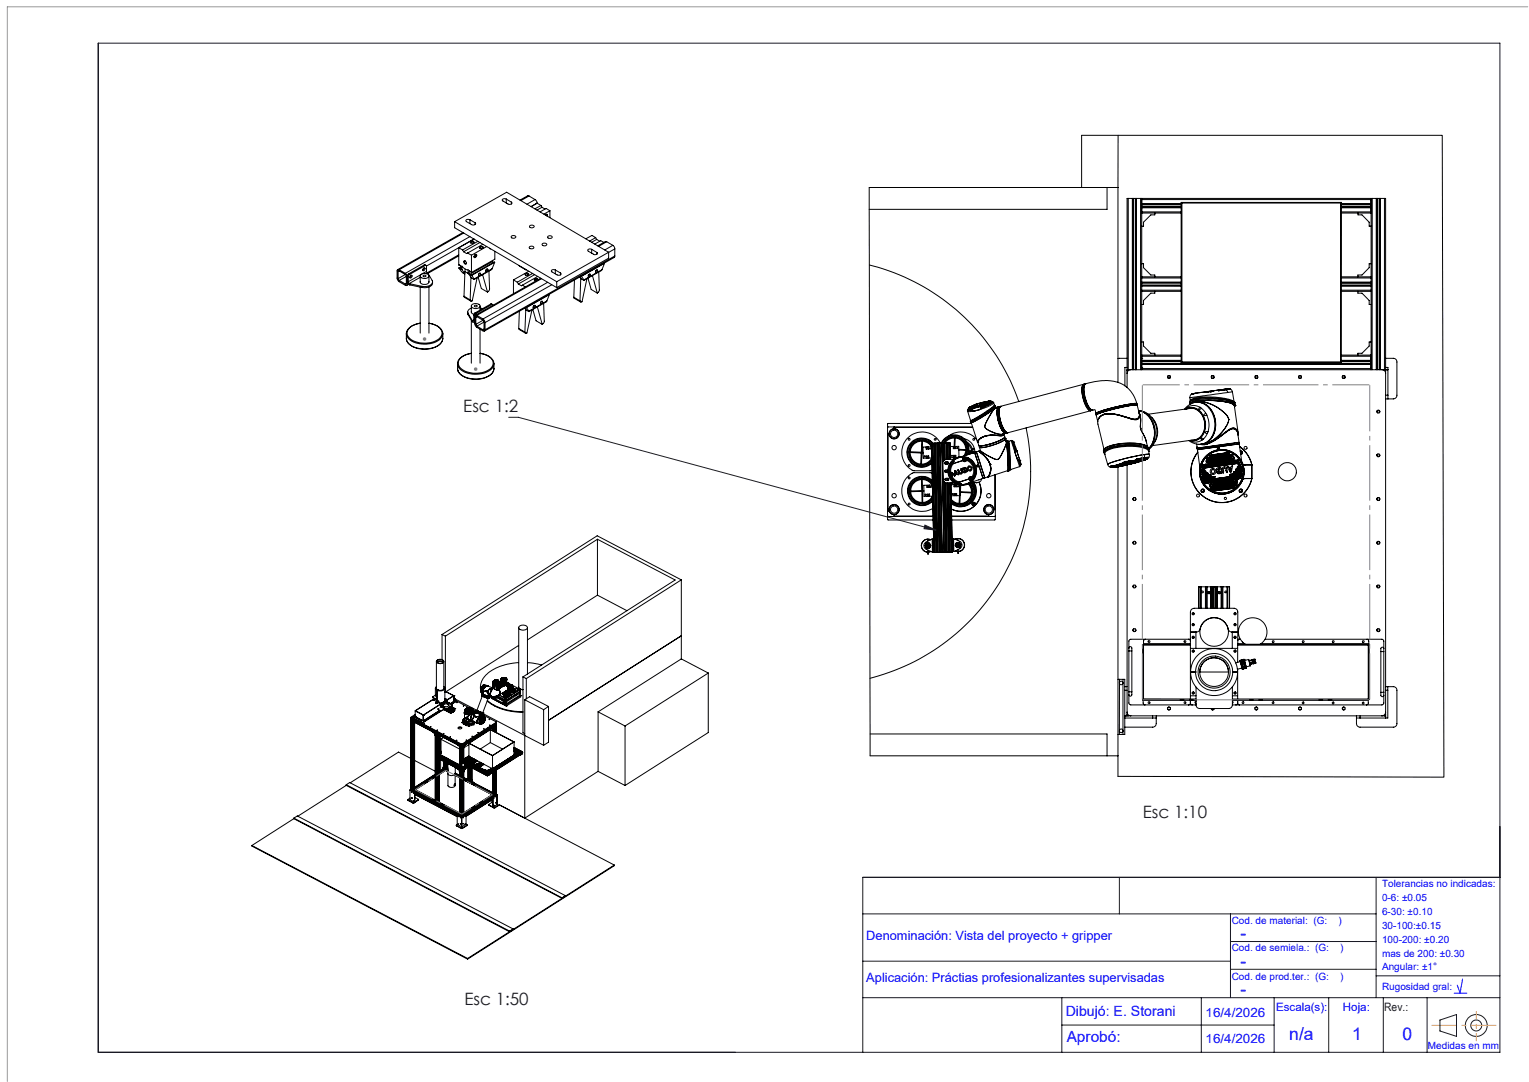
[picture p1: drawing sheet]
<svg xmlns="http://www.w3.org/2000/svg" width="420mm" height="297mm" viewBox="0 0 420 297" stroke-linecap="round" stroke-linejoin="round" font-family="sans-serif">
<defs><g id="words">
<g font-size="4.8" fill="#00f">
<text x="340.8" y="257.8">-</text>
<text x="340.8" y="265.4">-</text>
<text x="340.8" y="273.2">-</text>
<text x="354.2" y="285.4">n/a</text>
<text x="371.4" y="285.4">1</text>
<text x="385.2" y="285.4">0</text>
</g>
<g font-size="4.7" fill="#191924">
<text x="127.3" y="113.1">Esc 1:2</text>
<text x="313.9" y="224.6">Esc 1:10</text>
<text x="127.5" y="275.9">Esc 1:50</text>
</g>
<text font-size="4.2" fill="#00f" x="293" y="286">Aprobó:</text>
<text font-size="3.9" fill="#00f" x="292.8" y="279">Dibujó: E. Storani</text>
<g font-size="3.5" fill="#00f">
<text x="238" y="257.9">Denominación: Vista del proyecto + gripper</text>
<text x="238" y="269.5">Aplicación: Práctias profesionalizantes supervisadas</text>
<text x="331.2" y="279.1">16/4/2026</text>
<text x="331.2" y="286.3">16/4/2026</text>
</g>
<g font-size="3.2" fill="#00f">
<text x="350.5" y="277.5">Escala(s):</text>
<text x="368.9" y="277.5">Hoja:</text>
</g>
<text font-size="3.2" fill="#191924" x="380.2" y="277.6">Rev.:</text>
<g font-size="2.7" fill="#00f">
<text x="379.6" y="243.6">Tolerancias no indicadas:</text>
<text x="379.6" y="247.4">0-6: ±0.05</text>
<text x="379.6" y="251.2">6-30: ±0.10</text>
<text x="338.3" y="253.6">Cod. de material: (G:</text>
<text x="367.7" y="253.6">)</text>
<text x="379.6" y="255">30-100:±0.15</text>
<text x="338.3" y="261.2">Cod. de semiela.: (G:</text>
<text x="368.1" y="261.2">)</text>
<text x="379.6" y="258.8">100-200: ±0.20</text>
<text x="379.6" y="262.6">mas de 200: ±0.30</text>
<text x="338.3" y="269">Cod. de prod.ter.: (G:</text>
<text x="368.1" y="269">)</text>
<text x="379.6" y="266.4">Angular: ±1°</text>
<text x="379.6" y="271.8">Rugosidad gral:</text>
<text x="392.2" y="288">Medidas en mm</text>
</g>
</g></defs>
<g fill="none" stroke="#191924" stroke-width=".27">
<path d="M27 11.8h385v277.1h-385zM139.7 114.5h2.7l114.7 31M254.1 144.1l3 1.4-3.3-.4zM237 250.9h141M307.5 240.8v10.1M338 250.9v23M338 258.4h40M378 240.8v33.1M412 240.8h-175v48.1M237 263.8h101M237 273.9h175M291.7 273.9v15"/>
<path d="M330 273.9v15M338 266.1h40M350 273.9v15M365 273.9v15M378 267.9h34M380 273.9v15M392 273.9v15M395.5 280l4.6-1.5v6l-4.6-1.5zM291.7 281.4h58.3"/>
<circle cx="405.5" cy="281.5" r="1.49"/>
<circle cx="405.5" cy="281.5" r="3"/>
</g>
<path d="M405.5 277.6v8.2" fill="none" stroke="#ff8000" stroke-width=".27" stroke-dasharray="15.2 1.3 1.3 1.3" stroke-dashoffset="13.1" stroke-linecap="butt"/>
<path d="M393.3 281.5h17.7" fill="none" stroke="#ff8000" stroke-width=".27" stroke-dasharray="15.2 1.3 1.3 1.3" stroke-dashoffset="8.3" stroke-linecap="butt"/>
<path d="M419.7 1.9h-417.7v295" fill="none" stroke="#9a9a9a" stroke-width=".27"/>
<path d="M399.5 272.6h3.4M401.7 268.7l-.6 3.9-.8-2.2" fill="none" stroke="#00f" stroke-width=".27"/>
<g fill="none" stroke="#000" stroke-width=".27">
<path d="M307.1 37.1v67.9M139.1 54.6a.62 .62 0 0 0-.7-.1 .62 .62 0 0 0-.4 .6l1.5 .9a.6 .6 0 0 0 .7 .2 .6 .6 0 0 0 .4-.6l-.1-.1M139.1 54.6v1.1M139.1 54.6l1.4 .9M140.5 55.5v.5M145.3 53.8l-.3-.1-2.2 1.2M145.3 53.8l1.7 1M145.3 53.8l-2.2 1.3M147 54.8l.4 .4 .1 .6M147 54.8l-2.3 1.3M147.5 55.8l1.1 .6M147.5 55.8l-1.6 .9"/>
<path d="M148.6 56.4l-1.7 .9M148.6 56.4l.3 .5M148.9 56.9l-1.4 .8M148.9 56.9l.8 .5M149.8 59l.4-.2 .2 .3M149.9 58.9l.3 .2zM150.2 59.1v.1M150.2 59.1h.2M150.4 59.1l-.1 .2M151.1 57.9l-1.7 .9M151.1 57.9l-1.1-.7-1.7 1M151.1 57.9v1.9"/>
<path d="M297.1 51.5v-14.4h99.1l.4 176.2-89.5-.2v-85M304.1 51.5v6h-65.3M307.1 51.5h-68.3l.2 156h68.1M309.9 54.5h-.3v51.9M309.9 54.5h1.1M309.9 54.5v47M311 54.5h.2M311 54.5v47M311.2 54.5h.2M311.2 54.5v47M311.4 54.5h.5M311.4 54.5v47"/>
<path d="M311.9 54.5h.1M311.9 54.5v47M312 54.5h.2M312 54.5v47M312.2 54.5h1.1M312.2 54.5v47M313.3 54.5h.3M313.3 54.5v47M313.6 54.5v.3h63v-.3M313.6 56.9v.1h10.8M313.6 56.1v.1h10.8M313.6 54.5v21.5"/>
<path d="M313.6 54.5h63M313.6 56.1h10.8M313.6 56.9h10.8M317.2 58.5v.5h-1.1l-2 2v1.1h-.5M324.4 58.2h-10.8v.3h10.8M324.4 55.9h-10.8v.2M324.4 56.7h-10.8v.2M324.4 55.6h44v44h-44zM324.7 55.7h43.6l-.1 43.6h-43.5zM368.4 58.2h8.2v.3h-8.2M368.4 55.9h8.2v.2M368.4 56.7h8.2v.2"/>
<path d="M368.4 56.1h8.2M368.4 56.9h8.2M373 58.5v.5h1.1l2 2v1.1h.5M376.6 56.9v.1h-8.2M376.6 56.1v.1h-8.2M376.6 54.5h.3M376.6 54.5v21.5M376.9 54.5h1.1M376.9 54.5v47M378 54.5h.2M378 54.5v47M378.2 54.5h.2"/>
<path d="M378.2 54.5v47M378.4 54.5h.4M378.4 54.5v47M378.8 54.5h.2M378.8 54.5v47M379 54.5h.2M379 54.5v47M379.2 54.5h1.1M379.2 54.5v47M380.3 54.5h.3v142.6M380.3 54.5v47M109.4 76.5l.2 .5"/>
<path d="M109.4 74.5v2M109.6 74a.35 .35 0 0 0-.3 0 .35 .35 0 0 0-.2 .4v2l.2 .6 2 1.3a.33 .33 0 0 0 .4 0 .33 .33 0 0 0 .2-.3M109.6 74.4l-.2 .1M109.6 74l1.7 1M109.6 74.4l1.7 .9M109.6 77l1.7 1M111.3 75l.4 .5 .2 .5M111.3 75.3l.3 .5v2M111.3 75.3l-1.9 1.2M111.6 77.8l-.3 .2M111.6 75.9l-2 1.1M111.9 77.1l.1 .6 .6 .5"/>
<path d="M111.9 75.8v2.2M111.9 75.8l.2 .1M112.1 77.8l-.2 .2M112.1 77.3l.3 .5M112.1 75.9v1.4M112.3 75.2l-.4 .6M112.3 75.2l.2 .1M112.3 78l-.6 .3M112.4 77.8l.2 .1M112.5 75.3l-.4 .6M112.6 77.9l3.3 .7M112.6 77.9v.3"/>
<path d="M112.6 78.2l3.3 .7M112.7 75.7l.3-.2a.41 .41 0 0 1 .1 .6 .41 .41 0 0 1-.5 .1zM112.9 75.6l-.3 .6M115.4 77.3a1.33 1.33 0 0 0 2.4 .3v-.3M115.4 75.7v1.8M115.4 78.8v12.6M115.4 76.1l-3 1.7M115.7 75.3l-3.6 2M115.7 75.3a1.41 1.41 0 0 1 2.1 .5 1.43 1.43 0 0 1-2.4 0zM115.9 78.6v.3M116.2 75.7a.36 .36 0 0 1 .5-.2 .36 .36 0 0 1 .2 .4h-.6zM116.3 73.7l.3-.2a.41 .41 0 0 1 .1 .6 .41 .41 0 0 1-.6 .1z"/>
<path d="M116.5 73.5l-.4 .7M116.5 72.7l.6 .2M116.5 72.7l.3 .2M116.5 72.7l-4.2 2.5M116.8 72.9l.4 .1v1.5M116.8 72.9l-4.3 2.4M117.2 74.5l.2 .5M117.2 74.5l-1.3 .7M117.4 75l-.2 .1M117.4 75l.2 .1M117.6 75.1l1.1 1.9a1.22 1.22 0 0 1-1.2 1.6h-1.6M117.8 75.7v1.8"/>
<path d="M117.8 78.8v12.6M118.8 77.4a1.7 1.7 0 0 1-2.1 1.6l-.8-.1M124.9 60.9v1.6l28 16.4M124.9 60.9l28 16.4M124.9 60.9l14.3-8.1 28 16.4M126 70.2l-8.5 4.8M126 68l.1 4.8M126 68l1.1 .6M126 68l4.2-2.4-13 7.4M126 70l-8.7 4.9M126 73.6l.8 .9 .9 .7M126 73.6h.2"/>
<path d="M126.1 72.8l.5 .2v.8M126.2 73.6v.1M126.2 73.7l.5 .3-.1-.2M126.2 72.7l-.1 .1M126.6 73.8l.3 .2M126.6 73.5l-.4 .2M126.6 73.2l-.6 .4M126.6 73.4l-.4 .2M126.9 74v-.9a2.06 2.06 0 0 0 1.7 .9v1M126.9 74l.8 1.1M127.1 68.6l.3 .5M127.2 63.8l-17.9 10.2"/>
<path d="M127.4 69.1l.8 .5 .2-.1M127.4 71.8h.1M127.4 64l-17.8 10M127.5 71.6a.46 .46 0 0 1 .6 .3 .46 .46 0 0 1-.4 .6l-.3-.5zM127.5 71.8a.37 .37 0 0 0 .2 .5 .37 .37 0 0 0 .4-.1M127.7 74.5l-.2 6.8M127.7 74.5l1 .6M127.8 71.6l-.3 .2M127.8 73.9l-.1 .6M127.8 71.7l-.3 .1M128.4 69.5l1.1 .6M128.6 75l.9 1.3 .7 .3"/>
<path d="M128.6 75l.3 .2M128.9 75.2l.1 .1M129 75.3l.4 .2M129.1 60.3a.6 .6 0 0 0-.7-.1 .6 .6 0 0 0-.4 .5l1.5 1a.62 .62 0 0 0 .7 .1 .62 .62 0 0 0 .4-.6l-.1-.1M129.1 60.3v1.1M129.1 60.3l1.4 .8M129.1 64.9l-17.8 10.1M129.2 66.4a.45 .45 0 0 1 .6-.3 .45 .45 0 0 1 .3 .6h-.6zM129.4 76.1l-.2 6.2M129.4 75.5l.2 .1M129.5 74.8l-.6-.5v.9M129.5 70.1v4.7"/>
<path d="M129.6 75.6l.6 1M130 66.4v.3M130 66.4h-.6v.3M130.1 66.2l-.1 .2M130.5 61.1v.6M130.5 69.9l.3 .2zM130.8 70.1a.36 .36 0 0 1-.1 .4 .36 .36 0 0 1-.5-.1M130.8 70.1h.2M131 70.1l-.4 .6h-.3l-.1-.2M131 70.1l-.2-.3h-.2l-.4 .7M131.1 76.3l-1.4 6.3-.4 .1-.1-.4M131.3 66.2l-4.2 2.4"/>
<path d="M131.3 76.1l.9 3.1 1.7 1M131.5 75.2l.2-.2a.3 .3 0 0 1 .2 .4 .3 .3 0 0 1-.5 .1zM131.8 66.6l-4.4 2.5M131.9 67.7h.5l.3 .1a.48 .48 0 0 1-.5 .5 .48 .48 0 0 1-.4-.5zM132.5 67.9l.1 .3M132.5 67.9l-.4-.1-.3 .1 .1 .3M132.5 67.9v.3M132.6 75.4l1.3 4.8M132.6 67.7l-.1 .2M132.6 67.1l-4.2 2.4M133.5 74l.2-.1a.3 .3 0 0 1 .2 .4 .3 .3 0 0 1-.5 0zM133.7 73.9a.3 .3 0 0 1 .2 .4 .3 .3 0 0 1-.5 .1z"/>
<path d="M133.7 67.7l-4.2 2.4M134.3 74.4l.2 5-.6 .8M134.5 68.1l.3 .2M135.2 73.8l-4.9 2.9M135.2 73.8l-5 2.8M135.2 71.8l-6.2 3.5M135.2 71.8l.4 .2M135.3 71.5l-.1 .3M135.9 72l-6.5 3.5M135.9 72l-6.3 3.6M135.9 72l-.7 1.8M135.9 69v2.2l-6.4 3.6"/>
<path d="M140.5 64.8a.67 .67 0 0 1 .7-.2 .67 .67 0 0 1 .4 .6 .62 .62 0 0 1-.7 .2 .62 .62 0 0 1-.4-.6zM141 76.8v3.8M141 76.8l1.1 .7M142.1 77.5l.3 .5M142.4 78l.8 .5 .3-.2M142.6 72.9l1.8 1.1M143.5 78.3l.8 .5M144.3 75.2a.56 .56 0 0 1 .5-.2 .56 .56 0 0 1 .4 .4 .56 .56 0 0 1-.5 .2 .56 .56 0 0 1-.4-.4zM144.3 73.9l.3 .1M145 75.2l.1 .3zM145 75.2h-.5l-.1 .3M145.1 75.1l-.1 .1"/>
<path d="M145.2 74.5l-4.2 2.3M145.5 67.7a.58 .58 0 0 1 .7-.2 .58 .58 0 0 1 .3 .7 .61 .61 0 0 1-.7 .1 .61 .61 0 0 1-.3-.6zM145.5 62a.67 .67 0 0 1 .7-.2 .67 .67 0 0 1 .5 .5 .62 .62 0 0 1-.7 .3 .62 .62 0 0 1-.5-.6zM146.3 75.1l-4.2 2.4M146.9 75.4l-4.5 2.6M147.6 76.7l.1 .1M147.6 76.7h-.6l-.1 .3M147.6 76.7v.2M147.6 76.6l.2 .2M147.6 76.6l-.8 .1 .1 .3 .3 .1M147.6 76.6v.1M147.7 75.9l-4.2 2.4"/>
<path d="M148.5 76.4l-17.9 10.1M148.7 76.5l-17.7 10.1M149 66.9a.67 .67 0 0 1 .7-.2 .67 .67 0 0 1 .4 .5 .62 .62 0 0 1-.7 .3 .62 .62 0 0 1-.4-.6zM150.4 77.5l-17.7 10.1M150.5 64.9a.58 .58 0 0 1 .7-.3 .58 .58 0 0 1 .4 .7 .61 .61 0 0 1-.7 .2 .61 .61 0 0 1-.4-.6zM151.6 78.2l-18.4 10.3M152.5 74.1a.53 .53 0 0 0-.7-.1 .53 .53 0 0 0-.2 .6l1.4 .9a.63 .63 0 0 0 .7 .1 .63 .63 0 0 0 .4-.6l-.1-.1M152.5 74.1l1.5 .8M152.5 74.1v1.1M152.9 77.3v1.6M154 74.9v.6M157.8 76.9l-.2 4.7"/>
<path d="M159.3 76l.4 .5 .7 .5v-.2M159.5 76.3l-.2 6.3M159.6 75.8h.1M159.7 75.8l.7 1M161.2 76.5l-1.3 6.3-.4 .1-.2-.3M161.5 76.3l.9 3.1 1.7 1.1M161.7 75.4l.3-.2a.33 .33 0 0 1 .1 .5 .33 .33 0 0 1-.5 .1zM161.8 75.3l.2-.1a.33 .33 0 0 1 .1 .5 .33 .33 0 0 1-.5 .1zM162.5 68.4a.6 .6 0 0 0-.6-.1 .6 .6 0 0 0-.4 .6l1.5 .9a.6 .6 0 0 0 .7 .2 .6 .6 0 0 0 .4-.6l-.2-.1M162.5 68.4l1.4 .9M162.5 68.4v1.1M162.7 75.7l1.4 4.8"/>
<path d="M163.6 65.2l-1.6 1M163.6 65.2l.3 .5M163.6 65.2l-1-.6-1.7 .9M163.7 74.3l.2-.2a.3 .3 0 0 1 .2 .5 .3 .3 0 0 1-.5 0zM163.8 74.2l.2-.1a.33 .33 0 0 1 .1 .5 .33 .33 0 0 1-.5 0zM163.9 65.7l.8 .5M163.9 65.7l-1.4 .8M163.9 69.3v.5M164.5 74.7l.1 5-.5 .8M165.3 74l-4.9 2.9M165.3 74l-4.9 2.8M165.8 66.5l-.8-.4-1.6 .9"/>
<path d="M165.9 72.2l.2 .1M166.1 72.3l-6.4 3.5M166.1 72.3l-.8 1.7M166.7 66.4l-.4-.1-2.1 1.2M166.7 66.4l1.6 .9M166.7 66.4l-2.3 1.2M167.2 69.2l-14.3 8.1M167.2 69.2v1.7l-14.3 8M168.3 67.3l.4 .5 .2 .5M168.3 67.3l-2.2 1.3M168.9 70.3l-.2 .4-35.6 20.2M168.9 70.3l-35.7 20.2"/>
<path d="M168.9 68.3v2M168.9 68.3l-1.7 1M238.8 72.7a58.5 58.5 0 0 1 41.1 37.5M313.6 79.7v.3M313.6 78.4v.1M313.6 77.4v.2M313.6 76v.3M313.6 80v21.5v-.3h63v.3v-21.5M313.6 80h10.8M313.6 72.4h.5v1.1l2 2h1.1v.5M313.6 76h10.8M313.6 76.3v1.1"/>
<path d="M313.6 77.6v.8M313.6 78.5v1.2M313.6 78.4h10.8M313.6 77.6h10.8M313.6 79.7h10.8M313.6 78.5l10.8 .1M313.6 77.4h10.8M313.6 76.3h10.8M313.6 78.2h10.8M313.6 77.7h10.8M317.2 80v.5h-1.1l-2 2v1.1h-.5M368.4 80h8.2"/>
<path d="M368.4 76h8.2M368.4 78.4h8.2M368.4 77.6h8.2M368.4 79.7h8.2M368.4 78.6h8.2M368.4 77.4h8.2M368.4 76.3h8.2M368.4 78.2h8.2M368.4 77.7h8.2M373 80v.5h1.1l2 2v1.1h.5M376.6 79.7v.3M376.6 78.4v.2"/>
<path d="M376.6 77.4v.2M376.6 76v.3M376.6 72.4h-.5v1.1l-2 2h-1.1v.5M376.6 76.3v1.1M376.6 77.6v.8M376.6 78.6v1.1M111.6 91.6a3.7 3.7 0 0 1 3.8-2.8 3.5 3.5 0 0 0-3.6 2.8 3.9 3.9 0 0 0 4.1 2.6 5.3 5.3 0 0 0 5.4-2.1 2.45 2.45 0 0 0-2.1-3l-1.4-.4a3.7 3.7 0 0 1 3.8 3M111.6 91.6v1.3a3.6 3.6 0 0 0 3.7 2.8 6.2 6.2 0 0 0 6.1-2l.2-.8M111.6 91.6a4 4 0 0 0 4.3 2.8 5.4 5.4 0 0 0 5.6-2.3l.1-.4M121.6 91.7v1.2M121.6 92.9a3.5 3.5 0 0 1-3.4 2.8 5.9 5.9 0 0 1-6.5-2.2v-.4M125.7 99.8a3.2 3.2 0 0 0 2.9 2.7 6.7 6.7 0 0 0 6.8-1.7l.3-1"/>
<path d="M127.5 81.3v.3l1.8 1M127.5 81.3l1.7 1M128.5 85.7l.1 .7M128.6 86v.4M128.6 86l1.1 2M128.6 86.4l1.1 1.9M129.5 97a3.9 3.9 0 0 0-3.8 2.8l.1 1.9M129.5 85.5l.1 .4 .6 .4M129.5 84.6l-.8 .5-.2 .5 .1 .4M129.5 97a4 4 0 0 0-3.6 2.5 3.4 3.4 0 0 0 3.5 2.8 6.1 6.1 0 0 0 5.7-1.6 2.11 2.11 0 0 0-1.3-3.1l-1.9-.6M129.5 84v1.7M129.5 87.9v11.8"/>
<path d="M129.7 83.6a1.51 1.51 0 0 1 2.2 .4 1.34 1.34 0 0 1-1.3 .7 1.34 1.34 0 0 1-1.1-.8zM129.7 88v.3M129.7 88h.2M130.1 87.9l-.2 .1M130.1 86.5v1.4M130.1 86.5l.3 .2M130.3 83.9a.34 .34 0 0 1 .5-.2 .34 .34 0 0 1 .2 .5h-.6zM130.4 86.7v2.3l.3 .6 2 1.2a.35 .35 0 0 0 .4 .1 .35 .35 0 0 0 .1-.4M130.4 88a.39 .39 0 0 1-.2 .4 .39 .39 0 0 1-.5-.1M130.4 88.3l-.2 .1M130.5 85.9l-.4 .6M130.5 85.9l.3 .1"/>
<path d="M130.7 89l.3 .5M130.7 87.1v1.9M130.8 86l-.4 .7M131 86.6a.35 .35 0 0 0-.4-.1 .35 .35 0 0 0-.2 .4M131 86.9l-.3 .2M131 86.6l1.7 1M131 86.9l1.7 1M131 89.5l1.7 1M131.9 97a3.9 3.9 0 0 1 3.8 2.8M131.9 84v1.1M131.9 90.4v9.3M131.9 84.6l.7 .1"/>
<path d="M132.7 87.6l.5 .9M132.7 87.9l.3 .5M132.7 87.9l-2 1.1M133 90.3l-.3 .2M133 88.4v1.9M133 88.4l-2 1.1M133.2 88.5v2M134.8 83.5l.5 .1M134.8 83.5l.2 .1M134.8 83.5l-4.3 2.4M135 83.6l.4 .2M135 83.6l-4.2 2.4"/>
<path d="M135.7 99.8v1.4M142.5 90.2l.1 .2 1.7 1M142.5 90.2l1.7 1M142.7 85.4l-.2 4.8M144.2 84.6l.3 .5 .8 .4v-.1M144.4 84.9l-.2 6.3M144.5 84.5h.1M144.6 84.5l.7 .9M146.1 85.1l-1.4 6.3-.3 .1-.2-.3M146.4 84.9l.8 3.1 1.7 1M146.6 84l.2-.2a.33 .33 0 0 1 .1 .5 .33 .33 0 0 1-.4 .1zM146.6 83.9l.3-.1a.33 .33 0 0 1 .1 .5 .33 .33 0 0 1-.5 0z"/>
<path d="M147.6 84.2l1.3 4.8M148.6 82.9l.2-.2a.34 .34 0 0 1 .2 .5 .34 .34 0 0 1-.5 .1zM148.7 82.8l.2-.1a.33 .33 0 0 1 0 .4 .33 .33 0 0 1-.4 .1zM149.3 83.3l.2 5-.6 .7M150.2 82.6l-4.9 2.9M150.2 82.6l-4.9 2.8M150.8 80.8l.1 .1M150.9 80.9l-6.3 3.6M150.9 80.9l-.7 1.7M157.6 81.6l.1 .3 1.8 1M157.6 81.6l1.7 1M309.6 98.4h-2.5"/>
<path d="M313.6 98.4h.1M313.6 99.9v.1h63v-.1M313.6 99.1v.1h10.8M313.6 99.9v-.2h63v.2M313.6 93.9h.5v1.1l2 2h1.1v.5M313.6 99.1h10.8M313.6 99.9h63M324.4 97.5h-10.8v.3h10.8M324.4 98.9h-10.8v.2M368.4 97.5h8.2v.3h-8.2M368.4 98.9h8.2v.2M368.4 99.1h8.2"/>
<path d="M376.6 99.1v.1h-8.2M376.6 98.4h.1M376.6 93.9h-.5v1.1l-2 2h-1.1v.5M380.6 98.4h2.1a.97 .97 0 0 1 1 1v9.1a1.02 1.02 0 0 1-1 1h-2.1M125.7 101.3l.1 .4M125.8 101.7h.1M135.7 101.2a3.8 3.8 0 0 1-3.7 2.8 5.7 5.7 0 0 1-6.2-2.3M135.7 101.2a4 4 0 0 1-4.2 2.8 5.9 5.9 0 0 1-5.6-2l-.1-.3M243.8 119.1h.4M243.9 119.1v20.8M245.6 117.7a1.4 1.4 0 0 1 1.4 1.4 1.4 1.4 0 0 1-1.4 1.4 1.4 1.4 0 0 1-1.4-1.4M245.6 117.7a1.44 1.44 0 0 0-1.4 1.4"/>
<path d="M245.6 117.2v.5M245.6 117.3h21.6M260.6 119.7a5.6 5.6 0 0 1 7.7 1M265.8 112.9l.8 2.5M266 112.3l-.2 .6M266 112.4h.1M266 112.4l.3 .2 .9-.1M266 112.4l1.1 .1M266 112.2v.2M266.1 112.1l-.1 .1M266.1 112.1h.1M266.2 112l-.1 .1"/>
<path d="M266.2 112l.7 .2M266.2 112h.1M266.3 112h.1M266.3 112h-.1M266.3 111.8v.2M266.3 111.8h.1M266.3 111.8l.1 .1M266.4 111.9l-.1 .1M266.4 111.9h.1M266.5 111.8h.3M266.5 111.9h-.1M266.5 111.8v.1"/>
<path d="M266.5 111.8h-.1M266.6 115.8v.2M266.6 115.4v.4M266.6 116.1h.1M266.6 116v.1M266.7 111.8l-.2 .1M266.7 111.8l-.5 .2M266.8 111.9h.1M266.8 111.8l-.6 .2M266.8 111.8h-.1M266.8 116.1l1.7 5.2M266.8 116.2h-22.9l-.1 .2v26.2l.1 .1h12.4"/>
<path d="M266.9 112.2l-.1 .2 .3 .1M266.9 112.2h.1M267.1 112.5l.1 .1M267.1 112.5h.1M267.2 117.2h-23.3l-.1 .1M267.2 112.6l.7 .1M267.2 112.5l-.1 .2 .7 .1M267.2 112.5v.1M267.3 111.6l-.3 .2M267.3 111.6h.1M267.3 111.6v.1M267.4 111.5l-.6 .4"/>
<path d="M267.4 111.7l-.6 .2M267.4 111.6h.1M267.4 111.5v.1M267.4 111.6v.1M267.5 111.7h-.1M267.5 111.6v.1M267.5 111.4l-.1 .1M267.5 111.4l.2 .1M267.6 111.6h-.1M267.6 111.6h.1M267.7 111.6l-.2 .1M267.7 111.5l-.1 .1"/>
<path d="M267.7 111.4h-.2M267.7 111.6h-.1M267.7 111.6h-.4M267.7 111.4v.1M267.8 111.4h-.1M267.8 111.4l-.1 .1M267.8 111.4l.1 .2M267.8 112.8l-1.3 .2-.7-.1M267.9 112.7l-.1 .1M267.9 111.6h-.2M267.9 111.6h.1M268.1 111.5h.1"/>
<path d="M268.3 110.9l-1.9 .9M268.3 110.9l-1.8 .9M268.3 110.9h.1M268.3 111.3l-.2 .2M268.3 111.3h.1M268.4 111.3l-.2 .2M268.4 111.4h.1M268.5 111.3l.1 .1M268.5 111.2h.1M268.5 111.2l-.2 .1M268.5 111.2l-.1 .1M268.5 111.2v.1"/>
<path d="M268.6 111.4h.1M269 111.2l-.4 .2M269 111.2l-.1 .1M269 111.2h.1M269 112.5l-1.2 .3M269 112.4l-1.1 .3M269 112.4v.1M269 111.1v.1M269.1 111.1h-.1M269.1 111.1h.1M269.2 111.1l-.2 .1M269.2 111l-.2 .3-.9 .2"/>
<path d="M269.2 111l-.1 .1M269.2 111l.1 .1M269.3 111.1h-.1M269.3 111v.1M269.3 111.2h.1M269.5 111.5v.1M269.5 111.7h.1M269.5 111.5h.1M269.5 111.5l-2.6 .7M269.5 111.6v.1M269.5 111.7v.1M269.5 111.6h.1"/>
<path d="M269.5 111.8l.2 .1M269.5 111.8h.1M269.5 111.7l.1 .1M269.6 111.7v.1M269.6 111.8h.1M269.6 111.1h.1M269.7 111.9h.1M269.7 111.8v.1M269.7 111.1h.1M269.8 111.9l-.8 .6M269.8 111.9l-.8 .5M269.8 111.9h.1"/>
<path d="M269.8 110.8l-.5 .4M269.8 110.9l-.5 .3M269.8 110.8v.2M269.8 110.9h.1M269.9 111l-.2 .1M269.9 111v.1M269.9 111.7h.3zM269.9 110.8l-.1 .1M269.9 110.8h.1M269.9 110.8h.3l-.3 .1M269.9 110.9h-.1M269.9 110.9h.1"/>
<path d="M270.1 111h.1M270.1 110.9l-.4 .2M270.1 110.9l-.2 .1M270.2 110.8l-.1 .1M270.2 110.7l-.4 .1M270.2 110.7v.1M270.3 110.8h.1M270.3 110.8l.1 .1M270.4 110.8l-1.1 .4M270.4 111.6l-.7 .2M270.4 110.7h.1M270.4 110.7h-.2"/>
<path d="M270.4 110.7l-.2 .1M270.4 111.6h.1M270.4 110.7l-.1 .1M270.4 111.3l-.9 .3M270.4 111.3v.1M270.4 111.4h.1M270.5 111.6l-.8 .3M270.5 111.6h.1M270.5 111.2h.1M270.5 111.2l-1 .3M270.5 111.4l-.9 .3M270.5 111.4l-.1 .2"/>
<path d="M270.5 111.2l-.1 .1M270.5 111.4h.1M270.5 111.6l-.7 .3M270.5 111.5v.1M270.5 111.5h.2M270.5 111.2l.1 .2M270.5 111.2l-.1 .2M270.6 110.8l1.2-.4zM270.6 111.4l.1 .1M270.6 111.4h-.1M270.7 111.5l-.2 .1M270.8 110.2h.1z"/>
<path d="M270.8 110.2h.1M270.8 119.6v.1M270.8 119.6a2.78 2.78 0 0 0-2.3 1.6v.1M270.8 119.7a2.82 2.82 0 0 0-2.3 1.7h.1M270.8 110.2l-2.5 .7M270.8 110.7l.1 .1M270.8 110.7l.7-.2zM270.9 110.6l-.3 .2M271.1 110.7v.1M271.2 112.8l.1 .1M271.2 112.8l-3.7 2.2-.9 .4M271.3 112.9l.1 .2"/>
<path d="M271.3 112.9l-3.6 2.2-1.1 .4M271.4 110.4v.1M271.4 113.1l-2.7 1.7-2.1 1M271.5 110.5v.1M271.5 110.5h.1M271.7 110l-.8 .2M271.7 110l.4 .1v.2M271.7 110l-.9 .2M271.7 110h.1M271.7 110l.9 .3M271.8 110.4l-.3 .1M272 119.5a3.4 3.4 0 0 0-3.4 1.9"/>
<path d="M272 119.5h.1M272 119.5h3.4M272 119.5a3.4 3.4 0 0 0-3.5 1.9h.1M272 119.5l3.3 .1M272.1 110.3l-1.6 .9M272.1 110.3l.4 .2M272.5 110.5l-1.8 1M272.5 110.5v.1M272.5 110.2l.4 .3M272.5 110.6l-2.7 1.3M272.6 110.3l-.1 .2M272.6 110.2v.1"/>
<path d="M272.6 110.3l-.1 .3M272.9 110.5a7.2 7.2 0 0 1-3.9 2M272.9 110.5l.3 .7M273 112.3l-.4 .7a10.7 10.7 0 0 0-2 4.3 7.3 7.3 0 0 0 4.8 1.9M273.2 111.2l.1 .1M273.2 111.2l-2 1.6M273.2 111.3l-1.9 1.6M273.3 111.3l.1 .2M273.4 112a32 32 0 0 1-6.7 4.1M273.4 111.9h.1M273.4 111.9l-4.1 2.8-2.7 1.3M273.4 112l-1.8 2.5a3.6 3.6 0 0 0-.9 2.9l1 .7a7 7 0 0 0 3.7 1.1l.9-.3"/>
<path d="M273.4 112h.1M273.4 111.5l-2 1.6M273.4 111.5v.4M273.4 111.9v.1M273.6 111.9h.2M273.8 111.9l.3-.1zM274 111.8l-.4 .1M274 111.8l-.4 .2M274 111.8h.1M274.1 112a8.1 8.1 0 0 0 1.8 6.8M274.1 111.9a8.2 8.2 0 0 0 1.9 7h.3M274.1 111.9h-.3"/>
<path d="M274.1 111.9h.1M274.3 111.7l-.3 .1M274.3 111.8l-.2 .1M274.3 111.7v.1M274.4 111.7l-1 .2M274.4 111.7h-.1M274.4 111.7a3.8 3.8 0 0 0-.2 3.7 4.6 4.6 0 0 0 2.1 3.5M274.4 111.7h.1M274.5 111.7h-.1a5.6 5.6 0 0 0 .2 4.8l1 1.9 .5 .4 .4 .1M274.6 111.7h-.1a4.6 4.6 0 0 0-.1 4l1 2.4 .5 .5 .5 .3M274.7 111.8a8.3 8.3 0 0 0 1.8 6.9M274.9 111.5l-.3 .2"/>
<path d="M275 111.5h-.1a5 5 0 0 0 .1 4.4l1 2.3 .4 .4 .5 .2M275 111.5h-.2a5.8 5.8 0 0 0 .3 5.1l1 1.8 .8 .4M275.4 119.6h.1M275.4 119.5l-3.3-.1-1.3 .2M275.4 119.6l-3.1-.2-1.5 .3M275.4 119.2h.1M275.6 119.1l-.2 .1M275.7 119.4l-.3 .1M275.7 119.3v.1M275.7 119.3l-.4 .3M275.8 119.1l-.4 .4M275.8 119.2l.2 .7a8.7 8.7 0 0 1-4.9 2.2l-1.6 .3-.6-.2"/>
<path d="M276.3 118.9h.1M276.4 118.9h.1M276.9 118.8l-.4 .1M281.9 117.4a58.5 58.5 0 0 1-42.9 68.8M297.7 105.5l-22.7 6M297.7 105.5a3.7 3.7 0 0 0-.2 3.7 5.2 5.2 0 0 0 2 3.5h.1M297.7 105.5a2.08 2.08 0 0 0-.5 2.3 7.6 7.6 0 0 0 2.2 4.9h.2M297.8 105.7l-.2 1.6 .3 1.7M297.9 109a5 5 0 0 0 2 3.6h.2M297.9 109l.9 2.5 .8 1M298.1 105.4a2.1 2.1 0 0 0-.5 2.3 6.9 6.9 0 0 0 2.2 4.9h.2M298.1 105.4l-.4 .1"/>
<path d="M298.1 105.4l-.4 .4-.1 .9 .3 2.3M298.2 105.4a4.7 4.7 0 0 0 0 4.3l.8 1.9 .7 .9 .3 .1M298.2 105.3l-.1 .1M298.2 105.3h.1M298.3 105.3a13.1 13.1 0 0 1 10.5 .4l2 2 .9 1.5 .6 1.6M298.3 105.3a3.5 3.5 0 0 0-.3 3.6 5 5 0 0 0 2.1 3.7h-.1M299.6 112.7l-22.7 6.1M300 112.6l-.4 .1M300.2 112.6l.6-.1 .2 1M303.1 113.8h.1M303.1 113l-2 .9-.1-.4M303.1 113.8l-.9 .5-.4 .6 .7-.7 .8-.4"/>
<path d="M303.1 113.8l-.1 .1M303.1 113.1l-2 .8 .5 1.8M303.1 113.1l5.5-1.4 3.6-.5 .7 2.4a1.28 1.28 0 0 1-.4 1.3 1.28 1.28 0 0 1-1.5 .1l-1.2-.4a12.1 12.1 0 0 0-6.7-.8M303.2 113.8a2.19 2.19 0 0 0-1.6 2.6l1.6 6.9M303.3 113.8h-.2M303.4 113.7l-.1 .1M303.4 113.8h-.2M303.4 113.7v.1M303.8 113.6l-.7 .2M303.8 113.6l-.4 .1M309.6 101.5h.3M309.6 100.9h-.6v5"/>
<path d="M309.9 101.5l-.3 .3M309.9 101.5h70.4M310 111l-6.9 1.6M310.6 101.5a1.02 1.02 0 0 0-1 1M312.1 111.2l-1.5 .1-3.5 .7-4.3 1.1-1.5 .6M312.3 110.8a36.8 36.8 0 0 0-11.3 2.7M312.3 110.8l.1 .4-.8-.1-2.6 .4-5.9 1.5M312.3 110.8l-1.9 .1-2.8 .6-4.6 1.1-2 .9M312.7 112.7a6 6 0 0 1 4.9 4.4 6 6 0 0 1-2 6.2l-.1 .6M312.7 112.7a6.3 6.3 0 0 1 4.1 8.3l-.5 1.1-.8 1.1a6.6 6.6 0 0 0-2-10.3zM312.7 112.7a6.1 6.1 0 0 1 4.4 7.8 5.4 5.4 0 0 1-1.5 2.8M312.9 113.2a1.25 1.25 0 0 1-.2 1.7l-1 .3-2.6-.7a11.6 11.6 0 0 0-5.7-.7"/>
<path d="M312.9 113.3a1.28 1.28 0 0 1-.1 1.5 1.28 1.28 0 0 1-1.5 .3l-1.1-.3a13.9 13.9 0 0 0-6.4-1.2M312.9 113.3a1.27 1.27 0 0 1-.3 1.5 1.27 1.27 0 0 1-1.5 .2l-1-.3a13.5 13.5 0 0 0-6.7-1M313.1 113.7l.2 1.4v2.5M313.1 113.9l.2 1v2.7M313.3 117.6h.1M313.3 117.6l1.7 3.9M313.3 117.6l1.4 3 .5 2M313.6 100.9h.1M315.4 113.7l11.5-1.6a4.2 4.2 0 0 1 4 4.7 3.7 3.7 0 0 1-2.8 3.9l-11.5 1.6M316.4 114.6a5.4 5.4 0 0 1 .9 6.5M317 115.6l.2 .4M320.8 103.2h.7"/>
<path d="M320.8 103.7h.7M321 103.1h.2M321 103.9h.2M325.4 112.3a4.3 4.3 0 0 1 4.2-1.8 4.3 4.3 0 0 1 3.4 2.9 6.2 6.2 0 0 1-2 8.2 4.3 4.3 0 0 1-4.4-.7M325.7 112.2l-.1 .1M325.9 112.3a3.4 3.4 0 0 1 4.8 2.1 4.6 4.6 0 0 1-2.3 6.5h-1.3M326 111.9l-.3 .3M326 111.9l-.2 .4M326.1 112.2a3.5 3.5 0 0 1 4.6 2.6 4.5 4.5 0 0 1-2.4 6h-1M326.8 109.2l.2 .8M326.9 110.2l-.1 .4M326.9 110.2h.1"/>
<path d="M327 110l-.1 .2M327 110.7l.1 .1M327.1 110.8h.1M327.1 110.7v.2M327.1 110.8l-.1 .1M327.1 110.8l.1-.1a18.3 18.3 0 0 1 11.6 .3l.3 .3 1 7.6M327.3 108.3h.1M327.2 110.6l.1 .1M327.4 108.2l-.1 .1M327.8 108l-.4 .1M327.8 108l-.4 .2 .3-.1a1.03 1.03 0 0 0-.9 1.1M327.8 108h.1"/>
<path d="M327.8 108.2h-.2M327.9 109.6l-.9 .6M327.9 109.4v.2M327.9 109.4a18.4 18.4 0 0 1 10.9 .8l.2 .3M327.9 109.4l-.8 .3-.1 .3M327.9 108l-.6 .3M328.1 108l-.7 .2M328.1 108h-.2M328.3 109.8a19.6 19.6 0 0 1 10.7 .9l.3 .2M328.3 109.8l-1.1 .4-.4 .4M328.3 109.5v.3M328.3 109.5l-.4 .1"/>
<path d="M328.3 109.5a21.4 21.4 0 0 1 10.6 .9l.2 .1M328.4 110.5a4.9 4.9 0 0 1 5.3 4.2 5.5 5.5 0 0 1-3.5 7.2M328.5 107.9l-.4 .1M328.5 107.9l-.9 .3M328.6 110.4a9.2 9.2 0 0 1 8 3.2l.5 .6 .4 .9M328.8 110.4a5.4 5.4 0 0 1 5.1 5.4 5.2 5.2 0 0 1-3.7 6.1M328.8 110.4h.1M329 110.3h.1M329 110.3l-.2 .1M329 110.3a9.8 9.8 0 0 1 7 2.8l1 1 .5 1M329.1 110a18.8 18.8 0 0 1 10 1l.2 .3M329.1 110v.1"/>
<path d="M329.1 110l-.7 .1a1.75 1.75 0 0 0-1.5 .8l-.1-.3M329.1 110.1l5.3-.1a10.2 10.2 0 0 1 4.8 1.2l-.1 .5 .2-.4M329.1 110.1l-1.4 .3-.6 .4M329.1 110.1l4.5-.1a9.8 9.8 0 0 1 5.5 1.2v.3M329.1 110.1l-1.5 .3-.6 .5M329.3 110.1l-1.2 .2M329.3 110.1h.1M329.6 111.8l-.3 .6 .7-.3M329.6 111.8a3.2 3.2 0 0 0-3.6 .1M329.6 111.8h.1M329.6 111.8l.4 .3M330 112.1l1.2 1.3"/>
<path d="M330.8 107.6h1M330.8 107.6l-2.3 .3M331.2 107.7l-2.1 .1-1.3 .4M331.2 113.4l-.5 .5a.45 .45 0 0 0 .8 0M331.2 113.4l.3 .5M331.5 113.9h.1M331.5 113.9a6.5 6.5 0 0 1 .3 4.6M331.6 119l-1 1.5M331.8 118.5h-.4l-.4 .2 .6 .3M331.8 118.5l-.2 .5M331.8 107.6l-.6 .1M332.1 107.4l.7 .1"/>
<path d="M332.1 107.4l-.5 .1M332.4 107.6h-1.6M332.6 107.3l-.5 .1M332.6 107.3l.9-.1zM332.8 103.2h.6M332.8 103.7h.6M332.8 107.5l-.4 .1M333 103.1h.2M333 103.9h.2M333.5 107.2l-.8 .2M334.2 107.1l-.7 .1M334.2 107.1l.5 .1"/>
<path d="M334.5 107.1l.5 .1M334.5 107.1h-.3M334.8 107.1h-.3M334.8 107.1h.4M335 107.2h-.3M335.1 107l.4 .1M335.1 107l-.3 .1M335.5 107.1h-.3M335.7 107h.3M335.7 107h-.2l.3 .1M335.7 107v.1M335.8 106.9l-.7 .1"/>
<path d="M335.8 106.9l.4 .1M336 107l-.2 .1M336 106.9l.4 .1M336 106.9h-.2M336.2 106.9h-.2M336.2 106.9l.5 .1M336.2 106.9h.2M336.4 106.9h.4M336.4 107h-.2M336.6 106.8l.4 .1M336.6 106.8l-.2 .1M336.7 107h.1"/>
<path d="M336.7 106.8l.5 .1M336.7 106.8l.6 .1M336.7 106.8h-.1M336.8 107h.1M336.8 107l.4 .7M336.8 106.9v.1M336.8 106.9l-.1 .1M337 106.7l.5 .2M337 106.7l.6 .1M337 106.7l-.1 .1M337.2 106.9h-.2M337.2 106.7l.5 .1"/>
<path d="M337.2 106.7h.1M337.2 106.7h-.1M337.3 106.7l.5 .1M337.3 106.7h.1M337.3 106.9h.2M337.4 106.7l.5 .1M337.4 106.7h.1M337.4 106.7a.97 .97 0 0 1 1.1 .9M337.5 115.1a9.8 9.8 0 0 1-6.7 6.8h-.5M337.5 115.1h.1M337.5 115.1l-.5 1.6-.7 1.1a10.1 10.1 0 0 1-6.1 4.1M337.6 106.8h.1"/>
<path d="M337.8 106.8h.1M337.9 106.8h.1M337.9 106.8h-.1M338 110.6l.5 .2M338.5 107.6l-11.7 1.6M338.5 107.6l.5 2.9M338.8 110.9v.1M339 111.1l.1 .1M339 110.5h.1M339 111.1v.1M339.1 110.5l.2 .4M339.1 110.5h.1"/>
<path d="M339.1 111.2v.1M339.1 111.3v.1M339.3 110.9v.4M339.3 111.3h.1M340 119.3a1.52 1.52 0 0 0-.9-1.6 1.52 1.52 0 0 0-1.8 .5l-1 .8a15.4 15.4 0 0 1-5.3 3M340.1 119.4a1.54 1.54 0 0 0-.9-1.8 1.54 1.54 0 0 0-1.9 .6l-.4 .3a15.3 15.3 0 0 1-6 3.5M340.1 118.8v.6M340.1 118.8l-.1-.3a1.3 1.3 0 0 0-1.5-1l-1.1 .5-2.6 2a11 11 0 0 1-4.1 2M344.8 103.2h.6M344.8 103.7h.6M345.1 103.1h.1M345.1 103.9h.1"/>
<path d="M356.8 103.2h.6M356.8 103.7h.6M357 103.1h.2M357 103.9h.2M368.8 103.2h.6M368.8 103.7h.6M369 103.1h.2M369 103.9h.2M376.6 100.9h.1M378.2 112.9v.2M378.4 112.6v.7M378.8 112.6v.7"/>
<path d="M379 112.9v.2M379.6 101.5a.96 .96 0 0 1 1 1M380.3 101.5l.3 .3M380.3 101.5h.9M380.6 108.5h.6M380.6 100.9h.6v7.6M381.2 108.5v1M243.8 139.9h.1M243.8 139.8h.1M243.8 139.9h.4M244.2 139.9a1.41 1.41 0 0 1 1.4-1.4 1.41 1.41 0 0 1 1.4 1.4 1.41 1.41 0 0 1-1.4 1.4M244.2 139.9a1.39 1.39 0 0 0 1.4 1.4"/>
<path d="M250 124.2l3 .2-.1 3a3.1 3.1 0 0 1-2.9-3.2zM250.2 135l3-.1 .1 3a3.2 3.2 0 0 1-3.1-2.9zM251 121.9l.9-.5 1.3-.3-.2 3-3-.1 .3-1zM251 132.6l.8-.6 1.3-.4 .1 3.1-3 .1 .2-1.3zM253 124.1h.1M253 124.4h.1M253.2 134.9h.1M253.2 134.7h.1M253.3 124.4h.1M253.3 124.1h.1M253.3 124.4l-.2 3a2.99 2.99 0 0 0 2.8-1.7M253.3 124.4h.3"/>
<path d="M253.3 124.2h.3M253.4 134.7h.1M253.8 134.9h-.4l.1 3a3.3 3.3 0 0 0 2.6-1.7M253.8 134.7h-.4M254.4 122.7h-.9l.1 3.1 2.4-.1M254.4 122.7v.6h.7v-.6M254.4 123.1h.7M254.6 122.9h.2zM254.6 122.8h.2zM254.6 133.6h.7M254.6 133.2h-.8v3h.9M254.7 135.8h.6"/>
<path d="M254.7 125.6h.2zM254.7 125.7h.2zM254.8 133.3l.3 .1zM254.8 133.2h.3zM254.9 136l.2 .1zM254.9 136.2h.2zM255.1 120.7l1.2 1a4 4 0 0 0-5.8-.5 4 4 0 0 0-.3 5.8 4 4 0 0 0 5.8 .1M255.1 122.7h-.7M255.1 125.3h-.6M255.1 125.7v-.6l-.6 .1v.6M255.3 133.2h-.7M255.3 133.2v.6h-.7v-.6"/>
<path d="M255.3 133.2h.8M255.3 136.2h-.6M255.3 136.2v-.6h-.6v.6M255.3 136.2h.9M255.9 121.7h.2M255.9 122a3.5 3.5 0 0 0-5.2-.3 3.5 3.5 0 0 0 .1 5.2 3.5 3.5 0 0 0 5.2-.5M255.9 122.3a3.4 3.4 0 0 0-5-.5 3.4 3.4 0 0 0 .1 5 3.4 3.4 0 0 0 5-.7M255.9 122.7a3.2 3.2 0 0 0-2.5-1.6l-.1 3M255.9 121.7l.6 30M255.9 121.7v1M255.9 122.7h-.8M256 125.7l.1 7.5"/>
<path d="M256 121.7a3.9 3.9 0 0 0-5.5-.2 3.9 3.9 0 0 0 0 5.5 3.9 3.9 0 0 0 5.5-.1M256 133.2a3.1 3.1 0 0 0-2.7-1.6l.1 3.1M256.1 129.9l-5.1-.2a5.6 5.6 0 0 0-2.6 7.8 5.6 5.6 0 0 0 7.9 2M256.1 121.7h.1M256.1 132.1a3.9 3.9 0 0 0-5.5 0 3.9 3.9 0 0 0 .1 5.5 3.9 3.9 0 0 0 5.5-.3M256.1 131.9a4 4 0 0 0-5.7 .1 4 4 0 0 0 .1 5.7 4 4 0 0 0 5.7-.2M256.1 132.6a3.5 3.5 0 0 0-5.2-.4 3.5 3.5 0 0 0 .1 5.3 3.5 3.5 0 0 0 5.2-.7M256.1 132.9a3.4 3.4 0 0 0-5-.6 3.4 3.4 0 0 0 .1 5.1 3.4 3.4 0 0 0 5-.9M256.1 121.7l.7 30M256.1 133.2l.4 18.5M256.2 121.7l.6 30M256.2 121.7h.3"/>
<path d="M256.5 121.7h.1M256.5 121.7l.7 30M256.6 121.7h.1M256.6 121.7l.6 30M256.7 121.7h.1M256.7 121.7l.7 30M256.8 121.7l.7 30M257 121.6l-.2 .1M257 121.6h.3M257 121.6l.6 30.1M257.3 121.6h.2M257.3 121.6l.7 30"/>
<path d="M257.5 121.6h.1M257.5 121.6l.6 30M257.6 121.6h.1M257.6 121.6l.6 30M257.7 121.6h.1M257.7 121.6l.6 30M257.8 121.6h.3M257.8 121.6l.6 30M258.1 121.6h.1M258.1 121.6l.7 30M258.2 121.6l.6 30M258.3 121.6a5.6 5.6 0 0 0-9-1.3 5.6 5.6 0 0 0 1.8 8.9l4.9-.1"/>
<path d="M258.6 121.6a4 4 0 0 1 5.1-1.9 4 4 0 0 1 2.2 5.1M258.7 121.6h.1M258.7 121.6h-.5M258.7 121.6l.6 30M258.7 121.6a3.8 3.8 0 0 1 5.1-1.7 3.8 3.8 0 0 1 1.9 5M258.8 121.6l.6 30M258.8 121.6h.3M259.1 121.6h.1M259.1 121.6a3.6 3.6 0 0 1 4.7-1.3 3.6 3.6 0 0 1 1.5 4.7M259.1 121.6l.1 4.9M259.2 121.6h.1M259.2 121.6l.1 4.8"/>
<path d="M259.3 121.6h.1M259.3 121.6l.1 4.7M259.3 121.6a3.4 3.4 0 0 1 4.6-1.1 3.4 3.4 0 0 1 1.2 4.6M259.3 132.2l.4 19.4M259.4 121.6h.1M259.4 121.6l.1 4.7M259.4 132.3l.4 19.3M259.5 121.6h.4M259.5 127v.2M259.5 132.4l.4 19.2M259.5 121.6l.1 4.6M259.5 121.6a3.1 3.1 0 0 1 2.7-1.4l-.1 2.5"/>
<path d="M259.5 129.2v.3M259.6 131.5v.3M259.6 132.5l.4 19.1M259.6 126.9v.5M259.7 129.1v.5M259.7 131.3v.6M259.8 132.5l.3 19.1M259.9 121.6h.1M259.9 121.6v4.5M260 126.8v.6M260 129v.6M260 121.6h.1"/>
<path d="M260 121.6l.1 4.5M260 131.3l.1 .6M260.1 132.6l.4 19M260.1 121.6h.1M260.1 126.8v.6M260.1 121.6l.1 4.5M260.2 129v.6M260.2 126.8h-.4a.3 .3 0 0 0-.3 .3 .3 .3 0 0 0 .3 .3h.5M260.2 126.8a.3 .3 0 0 1 .4 .3 .3 .3 0 0 1-.3 .3M260.2 121.6l.1 4.5M260.2 126.8v.6M260.2 131.3v.6"/>
<path d="M260.2 132.6l.5 19M260.3 129v.6M260.3 121.6h-.1M260.3 129h-.5a.3 .3 0 0 0-.3 .4 .3 .3 0 0 0 .3 .2h.6M260.3 131.3h-.4a.3 .3 0 0 0-.4 .3 .3 .3 0 0 0 .4 .3h.4M260.3 131.3a.3 .3 0 0 1 .3 .3 .3 .3 0 0 1-.3 .3M260.3 121.6l.1 4.5M260.3 121.6h.4M260.3 126.8v.6M260.3 131.3v.6M260.3 132.6l.5 19M260.4 131.3l.1 .6"/>
<path d="M260.5 126.9v.4M260.5 132.6l.4 19M260.5 131.4l.1 .4M260.6 132.6l.3 19M260.7 121.6h.1M260.7 121.6v4.5M260.7 130.4a3.8 3.8 0 0 0 4.1 2.6M260.8 121.6h.2M260.8 121.6v4.5M260.8 130l.1 .3M260.8 130h.1M260.9 129.7l.1 .1"/>
<path d="M260.9 129.7l-.1 .3M260.9 130l.1 .3M260.9 132.6l.4 18.9M260.9 129.7h.1M260.9 130.3a3.5 3.5 0 0 0 3 2.4M260.9 130.3l.2 .4M260.9 130.3h.1M260.9 130.3l-.2 .1M261 129.8h.1M261 129.8l-.1 .2M261 130.3l.1 .4M261 132.6l.4 18.9"/>
<path d="M261 121.6l.1 4.5v-.5M261 121.6v1M261 122.6h.9v.6h.6v-.6l.8-.1 .1 2.9M261 122.6l.1 3M261 129.7h.2M261 129.7l.1 .1M261 129.7h-.1M261.1 129.8h-.1M261.1 129.8v.1M261.1 130.7l.2 .1M261.1 129.9l.6 .2M261.1 130.7l.1 .2"/>
<path d="M261.1 129.9l-.2 .1M261.1 130.7h.1M261.2 129.7h.3l.3 .4M261.2 129.7h.1M261.2 129.7l-.1 .1M261.2 129.7l.5 .4M261.2 133.1v-.5l.4 18.9h-.2M261.2 133.1l.1 3h.8M261.2 130.9a3.5 3.5 0 0 0 2.6 1.8M261.2 130.9h.1M261.3 130.8l-.1 .1M261.3 130.8h.1"/>
<path d="M261.3 130.8v.1M261.4 130.6v.1M261.4 130.6l-.3 .1M261.4 132.6l-.2 .2M261.4 130.7v.1M261.4 130.8l-.1 .1M261.4 130.7l-.1 .1M261.5 130.7h-.1M261.5 130.7v.1M261.5 130.8l.7 .9 1.3 .6M261.5 130.8h-.1M261.7 130.1l-.3 .5"/>
<path d="M261.7 130.1l-.2 .6M261.7 130.1h.1M261.8 132.6l-.5 .5M261.8 127.2v.1M261.8 130.1v.4l-.3 .3M261.8 127.3l-.6 1.4v1M261.8 130.1h-.1M261.9 126.8l-.2 .3 .1 .2M261.9 126.8a3.6 3.6 0 0 0-1 2.9M261.9 126.8h.1M261.9 126.8l-.2 .4h.1M261.9 125.2h.7"/>
<path d="M261.9 125.4v.7M262 126.6l-.1 .2M262 126.6h.1M262 126.6a3.4 3.4 0 0 0-1.1 3.7M262 126.1h-2a.97 .97 0 0 0-1 1l.1 4.5a.97 .97 0 0 0 1 1h2M262.1 122.7h.2zM262.1 133h1M262.1 133l-.9 .1M262.1 133v.6h.6v-.6M262.1 125.4h.2zM262.1 136.1v-.6h.7v.6M262.1 125.4v.6"/>
<path d="M262.2 130.6h.1M262.3 129.2l.3 .1 .7 1a.64 .64 0 0 0-.6-.1 .64 .64 0 0 0-.5 .5zM262.3 133.2h.2zM262.3 122.7l.1-2.4a3.1 3.1 0 0 1 2.9 3.1l-1.9-.1M262.3 133.1h.2zM262.4 135.9h.2zM262.4 136h.2zM262.5 129.5l.2 .4h-.3zM262.5 122.9l-.6 .1M262.5 125.9l-.5 .4-.2 .2 .2 .1M262.5 125.9a3.8 3.8 0 0 0-1.8 4.5M262.5 125.9h.1"/>
<path d="M262.6 125.9l-.6 .4v.3M262.7 133.4l-.6 .1M262.8 135.6l-.7 .1M262.9 125.6h-.3l-.1-.6h-.6v.6h-.8M263.1 128.9l.5 .7a.28 .28 0 0 0 .2 .3 .28 .28 0 0 0 .3-.3l-.1-1 .4 1a.56 .56 0 0 1-.4 .5 .56 .56 0 0 1-.6-.2zM263.4 123.5l1.9 .1-.6 1.6M263.5 132.3v.1M263.5 132.3l-.1 .2 .4 .2M263.5 132.4l-.1 .1 .4 .2M263.6 136.1l-.1 2.1a3.3 3.3 0 0 1-2.2-1.1M263.6 133.1v3h-1.5M263.7 133.2l-.1 1.7"/>
<path d="M263.8 125.6l-1.2 .3M263.8 125.6l.5-.1 .4 .2-.1 .1M263.8 132.7h.1M263.8 125.5l.8 .1 .1 .2M263.8 125.5a3.8 3.8 0 0 1 4.1 2.6 3.8 3.8 0 0 1-1.8 4.5M263.8 125.5v.1M263.8 125.5l-1.3 .4M263.8 134.9h.1M263.8 135.1l3 .2a3.1 3.1 0 0 1-3.1 2.9zM263.8 135.1v.1M263.8 132.7l.2 .1M263.9 133.2l-.1 1.7"/>
<path d="M263.9 132.7l.1 .1M263.9 132.7v.2l.2 .1h.7M264 132.8v.2h.8M264.4 129.6h.1M264.4 126.2v.1M264.4 126.2l.1 .1M264.4 126.4h.1M264.4 128.5l.8-.2 .3 .5a.44 .44 0 0 1 .2 .5 .44 .44 0 0 1-.3 .3l-.6 .2zM264.4 126.3v.1M264.4 126.3h.1M264.4 126h.1M264.4 126v.2"/>
<path d="M264.4 126.4l-2.6 .9M264.4 126v.3M264.5 126.3h.1M264.5 126.1v.2M264.5 126h.1M264.5 126.3l-.1 .1M264.5 126.3a.47 .47 0 0 0 .5 .3 .47 .47 0 0 0 .4-.3M264.5 125.8l-.1 .2M264.5 125.8h.1M264.6 126a.4 .4 0 0 0 .3 .5 .4 .4 0 0 0 .5-.3M264.6 125.8l-.1 .2M264.6 125.8h.1"/>
<path d="M264.6 125.8h-.1M264.6 125.8l.8 .1M264.6 125.8v.2M264.7 125.8a3.5 3.5 0 0 1 3 2.4M264.8 128.7h.1M264.8 133h.1M264.9 120.4a3.9 3.9 0 0 1 2.9 3.7M264.9 129.2l.5 .1-.4 .2zM265.4 126.2h.1M265.4 126.3h.1M265.4 125.9l.1 .2M265.4 125.9h.1"/>
<path d="M265.4 125.9l.2 .1M265.4 125.9v.3M265.5 126.2l-.1 .1M265.5 126.2h.1M265.5 126.1v.1M265.5 126.1h.1M265.5 126.3l.9 .6 .9 1.4M265.5 126.3a.59 .59 0 0 1-.5 .4 .59 .59 0 0 1-.6-.3M265.6 126.2l-.1 .1M265.6 126.1v.1M265.6 126v.1M265.6 126a3.5 3.5 0 0 1 2 2.2"/>
<path d="M265.6 126.1h-.1M265.6 126l-.1 .1M265.6 121.4a3.3 3.3 0 0 1 1.6 2.7M265.7 125.7v.1M265.7 125.7a3.8 3.8 0 0 1 1.8 5.6M265.7 125.7a3.8 3.8 0 0 0-4.9 1.9 3.8 3.8 0 0 0 1.7 5 3.8 3.8 0 0 0 5-1.3M265.9 125.6l-.2 .1M265.9 125.6a3.9 3.9 0 0 1 1.8 5.7M265.9 125.6a3.9 3.9 0 0 0-5.1 1.9 3.9 3.9 0 0 0 1.6 5.2 3.9 3.9 0 0 0 5.3-1.4M265.9 121.9l.4 .4a1.29 1.29 0 0 1 .5 1.4l-.7 .1M266 132.9a3.3 3.3 0 0 1 .9 2.2l-3.1-.1M266 124.6h.6"/>
<path d="M266.1 132.6l-1.3 .4M266.1 132.6h.1M266.1 124.3h1.4M266.1 124.2h1.5M266.1 131.5h.1M266.1 131.5l.1 .1M266.1 131.5l-2.6 .9M266.1 124.1h1.7M266.2 132.7a3.4 3.4 0 0 1-.2 4.8 3.4 3.4 0 0 1-4.7-.1M266.2 131.6v.1M266.2 131.5v.1M266.2 131.7l.1 .1"/>
<path d="M266.2 131.6h.1M266.2 131.6l.1 .2M266.3 132.6a3.5 3.5 0 0 1-.1 5 3.5 3.5 0 0 1-4.9 .1M266.3 131.8h.1M266.3 131.8l.2 .1M266.4 131.8h-.1M266.4 131.8l.1 .1M266.4 131.7l-.1 .1M266.4 131.7l.2 .2M266.5 131.9h.1M266.6 131.9h.1M266.6 131.9l-.1 .4-.4 .3"/>
<path d="M266.6 131.9h.1a.62 .62 0 0 1-.6 .7M266.8 132.5a4 4 0 0 1-.1 5.3 4 4 0 0 1-5.4 .5M266.9 131h.1M266.9 131a.49 .49 0 0 0-.5 0 .49 .49 0 0 0-.2 .5M266.9 131.1a.39 .39 0 0 0-.5 0 .39 .39 0 0 0 0 .6M266.9 131.1l.3 .2M267 130.9a.58 .58 0 0 0-.6 0 .58 .58 0 0 0-.3 .6M267 130.9l.1 .1M267 130.9l-.1 .1M267 131l.1 .1M267 131l-.1 .1M267 132.5l.6 1.1 .2 1.1"/>
<path d="M267.1 131.1l.1 .2M267.1 131.1h.1M267.1 131h-.1M267.1 131l.1 .1M267.2 131.3h.1M267.2 131.3l-.6 .6M267.2 131.1h.1M267.2 131.1h-.1M267.2 124.3h.1M267.2 124.1h.1M267.2 132.5a4.1 4.1 0 0 1-.3 5M267.2 124.3v.1"/>
<path d="M267.3 131.1h-.2M267.3 131.1l-.1 .2M267.3 132.5a4.1 4.1 0 0 1-.7 5.3M267.3 138.1h.2l.3 .2-.1 .3h-.3l-.2-.2zM267.3 128.3l.1 1.5-.4 1.1M267.5 131.3h.1M267.5 133.7l.1 .3M267.5 131.3h.2M267.5 132.4a4.3 4.3 0 0 1 0 4.8 4.3 4.3 0 0 1-4.4 1.8M267.6 128.2l-.3 .1M267.6 128.2a3.5 3.5 0 0 1-.3 2.9M267.7 128.2h-.1"/>
<path d="M267.7 128.2a3.7 3.7 0 0 1-1.1 3.7M267.7 124.2l.5-.1 .4 1.2 1.9 5.9-.4 .1M267.7 124.2l2.4 7.1M267.7 124.2l1.1 3.3M267.7 124.2l-3.4 1.1M267.7 134.9h.1M267.7 124.3h.1M267.7 124.2h.1M267.7 134.7h.1M267.8 124.4h.1M267.8 134.9h.1M267.8 134.7h.1"/>
<path d="M267.8 124.1h.1M267.8 134.9l-.1 .8M268 132.4h.5M268.1 132.4h.4M268.3 124.1l-.1 .1M268.5 121.3l.1 .1M268.6 121.4h.1M268.6 121.4l.3 .8M268.8 127.5l-.3 .1a.3 .3 0 0 0-.2 .4 .3 .3 0 0 0 .4 .2l.3-.1M268.8 127.5l.2 .6M268.9 122.3a11.2 11.2 0 0 0 6.2-1.6l.8-.5 .1-.3 .2 .5a9.9 9.9 0 0 1-5.1 2.2l-1.3 .3-.8-.2M268.9 122.3l.1 .4"/>
<path d="M268.9 132.4a5.6 5.6 0 0 1-1.1 6.4 5.6 5.6 0 0 1-6.5 .9M269 128.1l1 3.2M269 132.4a5.6 5.6 0 0 1-1.2 6.4 5.6 5.6 0 0 1-6.5 1M269 131.7h-.1M269 123.8l.7 .7a6.8 6.8 0 0 1 2.3 3M269 123.8l1.1 1a5.5 5.5 0 0 1 2 3.8M269 123.8l1.8 1.8 1.1 1.9M269 123.8h.1M269 123.7v.1M269 123.8l-.8 .2 .1 .4 2.2 6.8 .8-.3M269 123.7l.6 .7a7 7 0 0 1 2.4 3.1M269 122.8l.3 .8"/>
<path d="M269.3 123.6h.1M269.3 123.6l-.3 .1M269.6 131.5a1.03 1.03 0 0 1-1 .9l-2 .1a3.9 3.9 0 0 1-.1 5.2 3.9 3.9 0 0 1-5.2 .4M270 131.2h.1M270 131.3l-3.4 1.1M270.5 131.1h.1M271.3 130.9h.1M271.4 130.9h.1M271.9 127.5l.2 1.1M271.9 127.5h.1M272 127.5h.1M272 127.5a3.4 3.4 0 0 1-.6 3.4"/>
<path d="M272 127.5a3.4 3.4 0 0 1-.7 3.4M272.1 128.6h.1M272.1 128.6l-.1 1.2-.7 1.1M272.1 128.6a2.76 2.76 0 0 1-.8 2.3M273 139.9a1.41 1.41 0 0 0-1.4-1.4 1.41 1.41 0 0 0-1.4 1.4 1.41 1.41 0 0 0 1.4 1.4M273 139.9a1.39 1.39 0 0 1-1.4 1.4M273 139.9h.4M273.3 130.3v9.6M273.4 130.3v12.3l-.1 .1h-11.9M275.8 120.3l-2.6 1.2-2.9 .8-1.1 .1M276.2 120.5l.1 .5M276.2 120.5h.1"/>
<path d="M276.2 120.5a13 13 0 0 1-7.1 2.3l-.1-.1M276.2 120.7l.1 .3M276.3 121l.1 .3M276.4 121.2v.1M276.4 121.2h.1M276.4 121.2l.5 4.7-.1 3.3M276.4 121.3l.4 3.9 .1 4M276.4 121.4l-.6 1.8a5.7 5.7 0 0 1-1.7 2.9 9.3 9.3 0 0 1-4.4-2.1l-.4-.4M276.4 121.3h.1M276.4 121.4h.1M276.4 121.3v.1M276.5 121.2h-.1"/>
<path d="M276.5 121.2l.4 5.2v2.9M276.5 121.5l-.5 1.4a5.8 5.8 0 0 1-2.1 3.2l-1.8-.6-2.2-1.3-.6-.6M276.7 121.1h.3M276.7 121.1l.3 1.9M276.7 121.1l-.3 .1M276.8 129.3h.1M276.8 129.2l.1 .1M276.8 129.2h.1M276.9 129.1l-5.5 1.8M277 121.1h.1M277 123h.2M277 123l.2 6.2"/>
<path d="M277 121.1l.2 1.9M277.1 121.1l.2 1.9M277.2 129.2l-.3 .1M277.2 123h.1M277.2 123l.2 6M277.3 123l.2 5.9M277.4 129l-.2 .2M277.5 128.9l-.1 .1M277.5 128.9h.1M277.7 120.9l.4 .2M277.7 120.9l1.2 3.6M277.7 120.9l-.6 .2"/>
<path d="M278.1 121.1h.1M278.1 121.1l.8 2.5M278.2 121.1l.3 .3M278.2 121.1l.5 1.6M278.2 121.1h.1M278.5 121.4l.5 1.4M278.7 122.7v.2M278.7 122.9l.2 .7M278.7 122.9h.1M278.7 122.7l.1 .2M278.8 122.9h-.1M278.8 122.9l-.1 .1"/>
<path d="M278.8 122.9l.3 .9M278.8 122.7h.1M278.8 122.7h-.1M278.8 122.8v.1M278.8 122.7v.1M278.8 122.8l.1 .1M278.8 122.9h.1M278.9 124.5l.4 1.2M278.9 124.5h.1M278.9 122.9l.3 .9M278.9 123.6v.9M278.9 123.6l.2 .2"/>
<path d="M278.9 123.6h.1M278.9 123.6l.1 .1M278.9 122.7l.1 .1M278.9 122.7v.2M279 123.7l.1 .1M279 122.8l-.1 .1M279 122.8l.3 1M279 123.8h.2M279.1 123.8h.1M279.2 123.8h.1M279.3 123.8h-.1M279.3 123.8h.1"/>
<path d="M279.3 125.7h.1M279.3 125.7l.5 .6M279.3 123.8v.1M279.3 125.7l.8 2.4M279.3 123.8l.8 2.6M279.8 126.3h.1M279.8 126.3l.1 .1M279.8 126.3l.5 1.5M279.9 126.4l.4 1.3M279.9 126.4l.3 .1-.1-.1M279.9 126.3l.2 .2v-.1M279.9 126.3v.1"/>
<path d="M280.1 128.1l-2.6 .8M280.1 126.4l.4 .9-.2 .4M280.1 126.4h.1M280.3 127.8l-.2 .3M280.3 127.7v.1M303.1 123.9h.1M303.1 123.9l.1 .3M303.2 124.2l.3 .5M303.2 124.2h.1M303.5 124.7l.8 2.8M304.3 127.5l.6 .7 .6 .1M304.9 128.1h.1"/>
<path d="M305 128.1h-.1M305.1 122.3a2.09 2.09 0 0 0-2 1.4v.2M305.1 122.4a14.4 14.4 0 0 1 10.1 .2M305.1 122.4a16.2 16.2 0 0 1 9.9 0M305.1 127.9l.1 .1M305.1 122.4l-.8 .3a1.25 1.25 0 0 0-1.2 1.2M305.2 128.1h-.2M305.2 128.2h.3M305.4 127.9h-.3M305.5 128.2v.1M305.5 128.2h.1M305.5 128.1l-.4 .1"/>
<path d="M305.5 128.1l-.4 .1h.4M305.5 128.1h.5h-.1M305.6 128.3h-.3h.1M305.6 128.3h.1M305.6 127.8l-.4 .2M305.6 128.1h-.6M305.6 128.1h-.1M305.6 128.3h-.2M305.8 128.3h-.3M305.8 128.3h.1M305.8 128.1h.1M305.8 128.1h-.3"/>
<path d="M305.8 128.1l-.3 .1M305.9 128h.1M305.9 128l-.9 .1M305.9 128.1l-.4 .1M305.9 128.3h-.2M305.9 128.1h.1M306 128.1h-.2M306 122.5l-.8 .2a2.04 2.04 0 0 0-2 1.5M306 122.5a14.3 14.3 0 0 1 9.2 .3l.4 .5-.1-.3M306 122.5l.1 .2M306 128.3h-.2M306 128.3h.1"/>
<path d="M306 128.3h-.1M306.1 122.7a3.2 3.2 0 0 0-2.8 1.6l.2 .4M306.2 127.8l-1 .2M306.2 127.8l-.3 .2M306.3 127.9l-.1 .1M306.3 127.9h.1M306.3 128.2l-.2 .1M306.6 128.2h.2M306.7 128.2l-.5 .1M306.8 122.6l-.7 .1M306.8 122.6v.2M306.8 122.6a13.5 13.5 0 0 1 8.5 .6l.2 .7"/>
<path d="M306.8 128.2h.1M306.8 122.8a12.8 12.8 0 0 1 8.4 .7l.3 .4M306.8 128.2h-.1M306.8 122.8l-1.8 .5a1.45 1.45 0 0 0-1.5 1.3v.1M307.3 128.1l-.5 .1M307.3 128h.1M307.3 128v.1M307.3 128l-1 .2M307.3 128l-.6 .2M307.5 127.9l-1.4 .4M307.5 127.8v.1M307.5 127.9l-1.2 .3"/>
<path d="M307.8 128l-.8 .2M307.8 128l-.7 .1h.2M307.9 127.7l-2 .6M307.9 127.7h.1M307.9 127.7l-1.9 .6M308.1 127.9l-.2 .1M308.1 127.7h.4M308.1 127.7h.1M308.3 127.9h-.3M308.3 127.9h.1M308.4 127.9h-.3M308.4 127.6h.1"/>
<path d="M308.4 127.6v.1M308.4 127.1l-2.2 .7M308.5 127.6h.1M308.5 127.6l-.4 .1M308.5 127.7h.1M308.5 127.6l-.1 .1M308.5 127.6v.1M308.6 127.7h.1M308.6 127.6l-.2 .1M308.6 127.6l.1 .1M308.8 127.6h.1M308.8 127.6l-.1 .1"/>
<path d="M308.8 127.5v.1M308.8 127.6h-.3M308.9 127.5l-.1 .1M309 127.5v.1M309 127.6h-.4M309 127.5h.1M309.3 127.5h.1M309.3 127.5h-.3M309.4 127.7l-.8 .1M309.4 127.7h.1M309.4 126.7l-1 .4M309.4 126.6v.1"/>
<path d="M309.4 126.6l-.4 .1a9.2 9.2 0 0 1-3.8 1.2h-.1M309.4 127.7l-.9 .1M309.4 127.7l.2-.1v68.9M309.4 126.6l-.6 .2M309.4 126.7l-.8 .2M309.4 127.4v.1M309.5 127.6h.1M309.5 127.6l-.1 .1M309.6 127.3h.1M309.6 127.4h.1M309.6 127.4l-1.1 .2M309.7 127.4l-.3 .1"/>
<path d="M309.7 127.4h.1M309.7 126.8l-4.1 1.3M309.8 126.8h.1M309.8 126.8l-3.9 1.2M309.9 127.2h.1M309.9 127.1l-.2 .1h.2M310 127.5h.1M310 127.2h-.1M310 127.2h.2l-1.4 .3 .8-.2M310 127.1v.1M310.1 126.7l-.3 .1M310.2 126.7h.1"/>
<path d="M310.2 126.7l-3.9 1.2M310.2 127.5h.1M310.2 126.7l-.5 .1M310.2 127.5h-.4M310.2 127.5l-.7 .1M310.2 127.1v.1M310.3 126.5l-.6 .3M310.3 126.4v.1M310.3 126.4l-1.9 .7M310.3 127.2l-.7 .1M310.3 127.1v.1M310.3 126.4l-.3 .1"/>
<path d="M310.3 126.5l-.5 .1M310.4 127.4h-.1M310.4 127.4h.1M310.4 126.7h.1M310.4 126.7h-.2M310.5 127h.1M310.5 127.1h.1M310.5 127.1h-.6M310.6 127.1l-.3 .1M310.6 127h.1M310.6 126.9v.1M310.7 127.3l-.5 .2"/>
<path d="M310.9 126.9l-.3 .1M310.9 126.9v.1M310.9 126.9h.1M311 126.9l-.4 .1M311 126.9h-.1M311 126.8v.1M311 126.7h.2M311 126.5l-.8 .2M311.1 126.5l-.9 .2M311.1 126.8v.1M311.1 126.9h-.2M311.2 136.9v.2"/>
<path d="M311.2 126.6v.1M311.3 127.2l-.4 .1M311.4 126.9l.4-.2-1.7 .4 .8-.1M311.4 126.9l-.5 .1M311.4 126.8l-.5 .1M311.4 126.8v.1M311.4 136.7v.6M311.4 126.8l-.3 .1M311.4 126.8h.1M311.4 126.7v.1M311.5 126.7l1.5-.4zM311.5 126.7v.1"/>
<path d="M311.7 126.4l-.6 .1M311.7 126.4l-6.2 1.9M311.8 126.6l.9-.2zM311.8 126.6h.1M311.9 136.7v.6M311.9 126.5h.1M312 127l-.9 .2M312 127l-.7 .2M312 136.9v.2M312.3 126.2l-6.7 2.1M312.4 126.4h.1M312.5 126l-.4 .3 .2-.1"/>
<path d="M312.5 125.9v.1M312.5 125.9l-.8 .5M312.5 125.9l-.3 .1M312.5 126l-.4 .1M312.7 126.4h.1M312.7 126.3l.1 .1M312.9 126.1l-7.3 2.2M313 125.9l-.4 .3 .3-.1M313 125.8v.1M313 125.8l-.7 .4M313 125.8l-.2 .1M313 125.9l-.3 .1"/>
<path d="M313.1 126.1l-1.9 .6M313.4 126l-.3 .1M313.4 126l-1.3 .4h.3M313.5 125.8l-.4 .3M313.5 125.8l-.3 .1M313.5 125.8h.1M313.5 125.8l-.6 .3M313.5 125.8h-.2M313.6 126l-1.2 .4M313.9 126.3h.1M313.9 126.3l-3.9 1.2M313.9 125.7l-.3 .3"/>
<path d="M313.9 125.7h.1M313.9 125.7l-.5 .3M313.9 125.7h-.1M313.9 125.7l-.2 .1M314 125.9l-.9 .3 .2-.1M314 126h.1M314.2 126.2h.1M314.2 126.2l-.3 .1M314.2 125.7l-.6 .3M314.2 126.4l-2.2 .6M314.3 125.6l-.1 .1M314.3 126.3l-2 .6"/>
<path d="M314.3 125.6h.1M314.3 125.9h.4M314.3 125.9l-.5 .1h.2M314.3 126.2h.1M314.3 126.2l-3.9 1.2M314.3 125.7l-.3 .2M314.3 125.6v.1M314.3 125.7l-.2 .1M314.4 124.8l-6.5 1.4a8.8 8.8 0 0 0-3.6 1.3M314.4 124.8l-.1 .8M314.6 125.6l-.6 .3M314.6 126.2l-.4 .2"/>
<path d="M314.6 125.6h.1M314.6 126.1l-.3 .1M314.6 126.2l-3.3 1M314.6 125.7l-.3 .2M314.6 125.7h-.1M314.7 125.6l-.1 .1M314.7 125.8h.1M314.7 125.9l-6.9 2.1M314.7 125.6h-.2M314.8 126.1l-4.1 1.2M314.8 125.6l-.3 .3 .2-.1M314.9 125.9l-6.5 2"/>
<path d="M314.9 126l-.4 .1M314.9 126l-.1 .1M314.9 126h.1M314.9 126.1l-.3 .1M314.9 125.9l.1 .1M314.9 125.6l-.2 .2M314.9 125.9l-6.8 2M314.9 125.6l-.2 .1M315 125.6h-.1M315 125.6h-.2M315 126l.3-.2-.4 .2M315 126l-.5 .1"/>
<path d="M315 122.4l.2 .1M315.1 125.6l-.4 .3M315.1 125.9l-.1 .1M315.1 126l-.5 .2M315.1 125.6h.1M315.1 125.9l-.2 .1M315.2 125.9h-.1M315.2 122.6l.3 .4M315.2 125.6l-.3 .3M315.2 125.6l-.2 .1M315.2 125.9l-.4 .2M315.2 125.6h.1"/>
<path d="M315.2 125.9h.1M315.2 125.6h-.1M315.3 125.6l-.4 .3M315.3 125.6h.1M315.3 125.6l-.1 .1M315.4 125.6h-.1M315.5 123.9h.1M315.5 123.9l.2 .8M315.7 124.7v.7l-.5 .5M315.7 124.7l-2.1 .2-5.4 1.2a9.9 9.9 0 0 0-3.9 1.4M315.7 124.7l-1.3 .1M328.7 121.9l.2 1.1 11.5-1.6-.4-2.4a1.48 1.48 0 0 0-1.1-1.3 1.48 1.48 0 0 0-1.6 .5l-.2 .2a18.8 18.8 0 0 1-6 3.6"/>
<path d="M328.8 122.6l-.1 .4 .2 .3M328.9 123.4l.7 5M329 123h.1M329 124.2a8.5 8.5 0 0 0 2.9 12.9 8.5 8.5 0 0 0 12-5.7M329.1 123.4h.1M329.5 130.3a6.2 6.2 0 0 0 6 5.3M329.6 122h1.5M329.7 122h1.1M329.8 121.9l.9 .1M330 121.9h.2M330.1 129.1h.1M330.1 129.5v.2"/>
<path d="M330.1 129.7l.1 .1M330.2 130.2v.1M330.2 130.2l-.4 .1M330.2 128.9l-.1 .2M330.2 130.1v.1M330.2 130.3h.1M330.2 128.5h.1M330.2 129.5h-.1M330.2 128.3v.2M330.2 130.1h.1M330.2 120.8a3 3 0 0 1-3.4 .1M330.3 128.5h.5l-.1 .9"/>
<path d="M330.3 130.7v.2M330.3 130.9h.1M330.3 130.7h.1M330.4 127.9h.1M330.4 130.9h.5l.1 .3M330.4 127.9l.6-.1-.1 .4M330.4 127.7v.2M330.4 131.3l.1 .2M330.5 131.3h-.1M330.5 131.5h.1M330.6 128.8h.1M330.6 128.8l.1 .1-.1 .2"/>
<path d="M330.6 128.8l-.4 .1M330.6 128.8v.1M330.6 128.8l.1 .1M330.6 129.1h.1M330.6 129.1h-.4M330.6 129v.1M330.6 128.9v.1M330.6 128.9h-.4M330.6 129l-.5 .1M330.6 120.5l-.7-.2 .3 .5M330.6 120.5l-.4 .3M330.7 131.9l.1 .2"/>
<path d="M330.7 129h.1M330.7 129.7l.1 .3M330.7 129.7l-.5 .1M330.7 129.4l-.5 .1M330.7 131.8v.1M330.7 122h.1M330.7 129l-.1 .1M330.8 130l-.6 .1M330.8 132.1h.1M330.8 122h.1M330.8 130.3h-.5M330.8 130.3v.3l-.5 .1"/>
<path d="M330.9 122h-.2M330.9 128.2l-.7 .1M330.9 122h.1M331 132.4l.1 .2M331 131.2l-.5 .1M331 129.4h.1M331 129.4l.1 .2M331 132.4h.1M331 122h-.1M331 122h.1M331 129.4h.2M331 129.4h-.3"/>
<path d="M331 129.4l-.8 .1M331 129.4l-.9 .1M331.1 129.6h.1M331.1 129.6l-.4 .1M331.1 129.6l-.9 .2M331.1 129.6l-1 .1M331.1 132.6h.1M331.2 131.5l.1 .3h-.6M331.2 131.5h-.6M331.2 129.6h-.1M331.2 132.6a.75 .75 0 0 1 1.1 .5M331.4 126.6l.1 .3"/>
<path d="M331.4 132l-.5 .1M331.4 132l.2 .3M331.4 125.9h.1M331.5 126.9a.79 .79 0 0 1-1 .7l-.1 .1M331.5 126.9h.1M331.6 132.3l-.6 .1M331.6 129.9h.1M331.6 129.9l.1 .3M331.6 125.7l-.2 .2M331.6 129.9l.1 .2M331.6 129.9h.2M331.6 129.9l-.8 .1"/>
<path d="M331.6 129.9l-1.4 .2M331.7 130.2h.1M331.7 130.1v.1M331.7 130.2l-.9 .1M331.7 130.2l-1.4 .1M331.7 130.1l-1.5 .2M331.8 130.1l-.1 .1M331.8 125.6l-.2 .1M332 126.2a.45 .45 0 0 1 .1 .6 .45 .45 0 0 1-.6 .1M332 126.2a.44 .44 0 0 0-.6 .1 .44 .44 0 0 0 .1 .6M332 126.2h.1M332 126.2a.41 .41 0 0 0-.5 0 .41 .41 0 0 0-.1 .4"/>
<path d="M332 126.2a.43 .43 0 0 1 .1 .7 .43 .43 0 0 1-.6 0M332.2 125.2h.1M332.2 126.5a.43 .43 0 0 1-.4 .5 .43 .43 0 0 1-.4-.4M332.2 126.5h.1M332.2 126.5a.43 .43 0 0 0-.5-.4 .43 .43 0 0 0-.3 .5M332.3 133.4a.44 .44 0 0 0 .7 .2M332.3 133.1a.46 .46 0 0 1 .7-.2 .46 .46 0 0 1 0 .7M332.3 133.1a.45 .45 0 0 0 .1 .6 .45 .45 0 0 0 .6-.1M332.3 133.1h.1M332.3 133.1v.3M332.3 133.1a.43 .43 0 0 1 .7-.2 .43 .43 0 0 1 0 .7M332.4 126.3l.2 .2"/>
<path d="M332.4 125.8l-.4 .4M332.4 125.8l-.9 .1M332.4 126.3h.1M332.4 126.3l.2 .1M332.4 130.4h.1M332.4 130.4l.2 .1-.1 .2M332.4 126.9l.2 .2M332.4 126.9h.1M332.4 130.4l.1 .2M332.4 130.4l-2.1 .3M332.5 130.7h.1M332.5 126.9l.1 .1"/>
<path d="M332.5 130.6v.1M332.5 126.9h.1M332.5 130.7l-2.1 .2M332.5 130.6l-2.2 .3M332.5 125l-.3 .2M332.5 126.1l-.1 .2M332.5 126.1h.1M332.5 126.1v.1M332.5 126.2l-.1 .1M332.6 134.1l.2 .1M332.6 126.4v.1M332.6 126.4h.1"/>
<path d="M332.6 130.6l-.1 .1M332.6 126.7l-.2 .2M332.6 134v.1M332.6 126.7h.1M332.6 126.7l-.1 .2M332.6 127v.1M332.6 127h.1M332.7 124.9l-.2 .1M332.8 125.5l-1 .1M332.8 134.2h.2M333 134.2l1-.1 .8 .2-1.3 .2M333 133.6l.4 .3"/>
<path d="M333 133.6h.1M333.1 133.2a.43 .43 0 0 1-.3 .5 .43 .43 0 0 1-.5-.3M333.1 133.2h.1M333.1 133.2a.43 .43 0 0 0-.5-.3 .43 .43 0 0 0-.3 .5M333.2 132.8l.2 .2M333.2 132.8h.1M333.3 132.8l.1 .2M333.3 132.8h.1M333.3 133.4l.3 .2M333.3 133.4h.1M333.3 132.8l.1 .1M333.4 133.4l.2 .2"/>
<path d="M333.4 133.4h.1M333.4 132.6l-.2 .2M333.4 132.6l-.1 .2M333.4 133.4l.2 .1M333.4 132.6v.1M333.4 132.7l-.1 .1M333.4 133.9l-.8 .1M333.4 134.5l.4 .2M333.4 132.9v.1M333.5 125.1l-.7 .4M333.5 133.2l-.2 .2M333.5 125.1l-1.3 .1"/>
<path d="M333.5 133.2h.1M333.5 134.5h-.1M333.5 133.2l-.1 .2M333.5 133.2v.1M333.5 133.3l-.1 .1M333.6 130.8l.1 .1-.1 .2M333.6 133.6h.1M333.6 133.5v.1M333.6 130.8h.1M333.6 130.8l-2.6 .4M333.6 130.8v.1M333.6 130.9v.2"/>
<path d="M333.6 131.1h.1M333.6 131.1l-2.4 .4M333.6 130.8l-3.1 .5M333.6 130.9l-3.2 .4M333.6 131.1l-3 .4M333.6 131.1l-3.1 .4M333.7 131.1h-.1M333.8 134.7h.3M334.2 128.6a.88 .88 0 0 1 1.2-.2l.2 1.4-.7 .2a.65 .65 0 0 1-.6-.8zM334.3 129.6v.1M334.4 122.7l-5.5 .7M334.6 129.5l.4-.1 .2 .2-.3 .1z"/>
<path d="M334.7 135.5l.8 .1M334.7 135.4v.1M334.8 123.5a6.1 6.1 0 0 0-5.3 6.8M334.8 123.5a6.1 6.1 0 0 1 6.9 5.2M335 122.6v.3a.3 .3 0 0 1-.2 .4 .3 .3 0 0 1-.4-.3v-.3M335 122.6l-.6 .1M335 129.7h.1M335.5 135.6h.1M335.8 123.4v.1M335.8 123.4l-1 .1M335.8 123.4a6.1 6.1 0 0 1 5.9 5.3M335.8 123.5l.7 .1"/>
<path d="M335.8 123.5a6 6 0 0 0-6.2 5.5 6 6 0 0 0 5.1 6.5M336 128.3a.63 .63 0 0 1 1 .2l.1 1.2-.2-.1-.2-.9a.32 .32 0 0 0-.4-.2 .32 .32 0 0 0-.2 .2v1.1l-.2 .1-.2-1.3zM336.4 124.7l.8 .2M336.4 124.7l-2.9 .4M336.5 123.6a6 6 0 0 0-6.8 5 6 6 0 0 0 5 6.8M336.5 123.6a6 6 0 0 1 5 6.8 6 6 0 0 1-6.8 5M336.5 123.6h.1M336.5 123.6a6 6 0 0 1 5.1 6.5 6 6 0 0 1-6.1 5.5M337.1 128.1h.1M337.1 124.3h.3M337.1 124.3l-4.4 .6M337.1 128l.3 .1a.46 .46 0 0 0 .4 .3 .46 .46 0 0 0 .4-.4l.4-.1-.4 1.7-.4-.2z"/>
<path d="M337.2 124.9l-4.4 .6M337.4 124.3l.3 .1M337.4 124.3l-4.9 .7M337.7 125.4l.2 .1-.2 .3M337.7 125.4l.2 .2-.2 .1M337.7 125.4h.1M337.7 125.4v.3M337.7 125.4l-5.2 .7M337.7 125.4l-5.2 .8M337.7 124.5l-1.3 .2M337.7 125.7v.1M337.7 125.7h.1"/>
<path d="M337.7 125.8l-5.1 .7M337.7 124.5l-5.5 .7M337.7 125.7l-5.1 .7M337.7 125.9l.3 .1-.2 .4M337.7 125.1l.5 .2M337.7 124.4v.1M337.7 126l.2 .1-.1 .2M337.7 125.9v.1M337.7 128.7h.5l-.2 .4zM337.7 126h.1M337.7 126l.1 .3M337.7 125.9l-5.1 .8"/>
<path d="M337.7 125.1l-5.3 .7M337.7 126l-5.1 .7M337.7 124.4l-5.5 .8M337.8 126.3v.1M337.8 126.3h.1M337.8 126.4l-5.2 .7M337.8 126.3l-5.2 .7M337.9 130.2l-.1 .3h.2M337.9 130.2h.1M337.9 130.2v.1M337.9 130.3l.1 .2M337.9 130.5h.1"/>
<path d="M338 130.5h.1M338 125.7a.47 .47 0 0 0 .4 .4 .47 .47 0 0 0 .5-.2M338 125.7h.1M338.1 125.7a.44 .44 0 0 0 .3 .4 .44 .44 0 0 0 .5-.2M338.2 125.3l-.2 .4M338.2 125.3a.46 .46 0 0 1 .6 0 .46 .46 0 0 1 .1 .6M338.2 125.3h.1M338.2 124.7l-1 .2M338.2 124.7l.2 .1M338.2 125.3a.43 .43 0 0 1 .6 0 .43 .43 0 0 1 .1 .6M338.2 125.3l-.1 .4M338.2 124.7l-6.4 .9"/>
<path d="M338.4 124.8l.3 .1M338.4 124.8l-6.8 .9M338.5 134.1l-4.4 .6M338.6 131.9l.2 .1-.2 .3M338.6 131.9h.1M338.6 126.1h.1M338.6 132v.2M338.6 131.9v.1M338.6 131.9l-5.2 .7M338.6 132l-5.2 .7M338.6 125l-.9 .1M338.6 132.3h.1"/>
<path d="M338.6 132.2v.1M338.6 125l-7.1 .9M338.6 132.2l-5.2 .7M338.6 132.3l-5.2 .7M338.7 132.5l.2 .1-.2 .3M338.7 124.9l-.1 .1M338.7 132.5v.3M338.7 132.6v.2M338.7 132.5v.1M338.7 132.5l-5.2 .7M338.7 124.9l-7.3 1M338.7 132.6l-5.2 .7"/>
<path d="M338.7 132.8v.1M338.7 132.8h.1M338.7 132.9l-5.1 .7M338.7 132.8l-5.1 .8M338.7 132.8l-5.1 .7M338.7 134l-.2 .1M338.7 134l-4.9 .7M338.8 129.5h.1M338.8 129.7l.1 .1M338.9 125.9h.1M338.9 133.1l-5.5 .8M338.9 129.5v.3"/>
<path d="M338.9 129.5h.1M338.9 125.9l.5 .5 .7-.1M338.9 129.5v.2M338.9 129.5h-.1M338.9 129.8h.1M338.9 129.7v.1M339 133.7l.1 .1M339 133.7l-5.5 .8M339.1 133.8l-.4 .2M339.1 133.8l-5.7 .7M339.2 132.8l-.3 .3M339.2 132.7v.1"/>
<path d="M339.4 131.9l.4 .1M339.4 131.9a.46 .46 0 0 0-.4 .4 .46 .46 0 0 0 .2 .5M339.4 131.9l.3 .2M339.4 131.9h.1M339.4 131.9a.44 .44 0 0 0-.4 .4 .44 .44 0 0 0 .2 .4M339.4 133.3l-1 .2-.7 .4 1.3-.2M339.4 132.1a.23 .23 0 0 0-.2 .3 .23 .23 0 0 0 .3 .2M339.4 132.1a.23 .23 0 0 1 .3 .2 .23 .23 0 0 1-.2 .3M339.4 132.1h.1M339.4 133.3l-6.4 .9M339.5 132.6h.1M339.5 129l.1 .1"/>
<path d="M339.5 128.8l-.1 .2 .2 .1M339.5 128.8h.1M339.5 128.8l.1 .2M339.5 128.8h-.1M339.6 129.1h.1M339.6 133.3h-.2M339.6 129v.1M339.6 133.3l-6.8 .9M339.7 133l-.8 .1M339.7 133l.1 .1M339.7 132.1a.42 .42 0 0 1 .1 .5 .42 .42 0 0 1-.6 .1M339.7 133l-7.1 1"/>
<path d="M339.8 133.1l-.2 .2M339.8 132a.47 .47 0 0 1 0 .7 .47 .47 0 0 1-.6 .1M339.8 132l-.1 .1M339.8 126.9l-8.9 1.3M339.8 133.1l-7.2 1M339.9 128.4h.1M340 128.1l-.2 .2 .2 .1M340 128.1h.1M340 128.1v.1M340 128.2v.2M340 128.1l-.1 .1M340 128.4h.1"/>
<path d="M340.1 126.3l.1 .2M340.1 126.3l-9.7 1.4M340.2 126.6h-.6l.2 .3M340.2 127.7l.1 .1M340.2 121.4v.1M340.2 126.6l-9.8 1.3M340.2 126.5v.1M340.2 121.8v.1M340.2 131.1l-8.6 1.2M340.2 126.5l-9.8 1.4M340.3 127.5l-.2 .1 .2 .2M340.3 127.5h.1"/>
<path d="M340.3 127.5v.2M340.3 127.5l-.2 .1M340.3 128.1h-.3M340.3 127.8h.1M340.3 130.8l-.1 .3M340.3 127.7v.1M340.3 130.8l-8.9 1.2M340.4 128.4v.3M340.4 128.4h-.4M340.4 121.8l-5.4 .8M340.4 121.8l-11.5 1.6M340.4 121.8l-.1-.3-10.2 1.4-1.2 .1v.4"/>
<path d="M340.4 121.8l.7 5M340.4 130.2v.3l.5-.1M340.4 126.9h-.6M340.4 126.9l.1 .2M340.4 128.7l-.9 .1M340.4 130.2l-2.4 .3M340.4 126.9l-10.2 1.4M340.5 129v.3l.5-.1M340.5 129l-.9 .1M340.5 127.1l-.6 .1 .4 .9M340.5 122.5a8.7 8.7 0 0 1 3.4 5.1v3.8a8.5 8.5 0 0 1-12 5.7 8.5 8.5 0 0 1-2.9-13M340.5 122.6a8.4 8.4 0 0 1 3.4 5"/>
<path d="M340.5 127.1l-10.2 1.4M340.5 127.1h.1M340.5 127.1l-10.3 1.4M340.6 127.4l.1 .1M340.6 127.4l-.3 .1M340.7 131.3a.73 .73 0 0 0-.9 .7M340.7 123.8h.2M340.7 131.3l-9.5 1.3M340.7 124a.32 .32 0 0 1 .5 .2 .32 .32 0 0 1-.4 .4M340.7 127.7l-.4 .1M340.7 127.5l.1 .2M340.7 127.5h-.4"/>
<path d="M340.8 131.1h-.6M340.8 131.3h-.1M340.8 131.1h.1M340.8 127.7h-.1M340.8 131.1l-9.8 1.3M340.8 131.3l-9.7 1.3M340.8 127.7h-.5M340.8 128l-.5 .1M340.8 128l.1 .1M340.8 128l-.8 .1M340.9 131.1l-.1 .2M340.9 123.8a.48 .48 0 0 1 .4 .5 .48 .48 0 0 1-.5 .4"/>
<path d="M340.9 123.8a.43 .43 0 0 1 .4 .5 .43 .43 0 0 1-.5 .4M340.9 123.8l-.2 .1M340.9 131.1l-9.9 1.3M340.9 130.7l-.6 .1M340.9 128.3l-.5 .1M340.9 128.1l.1 .1M340.9 130.7l-10 1.4M340.9 128.3l-.9 .1M340.9 128.1l-.9 .1M340.9 130.4l.1 .1M340.9 130.4l-10.2 1.4M341 128.6l-.6 .1"/>
<path d="M341 130.7h-.1M341 128.6h.1M341 128.2l-.1 .1M341 128.6l-1.5 .2M341 128.2l-1 .2M341 130.7l-10.2 1.4M341 130.1l-.6 .1M341 128.9l-.5 .1M341 130.5v.2M341 129.8l.1 .1M341 129.2h.1M341 129.2l-2.1 .3"/>
<path d="M341 129.8l-3.1 .4M341 130.1l-3 .4M341 128.9l-1.4 .2M341 130.5l-10.3 1.4M341 129.5l-.5 .1v.3l.5-.1M341 128.7l.1 .1M341 128.6v.1M341 129.5l-2.1 .3M341.1 130l-.1 .1M341.1 129.9v.1M341.1 128.8l-.1 .1M341.1 129.9l-3.2 .4"/>
<path d="M341.1 128.8l-1.5 .2M341.1 130l-3.1 .5M341.1 129.4l-.1 .1M341.1 129.2v.2M341.1 129.2l-2.2 .3M341.1 129.4l-2.2 .3M341.3 127.4l.7 .2M341.3 127.3l.7 .3M341.4 128.7h-.4M341.4 128.7a5.9 5.9 0 0 1-5 6.6 5.9 5.9 0 0 1-6.6-5M341.4 128.7a5.9 5.9 0 0 0-6.6-5.1 5.9 5.9 0 0 0-5 6.7M341.7 128.7a6.1 6.1 0 0 1-6.2 6.9"/>
<path d="M341.7 128.7a6.1 6.1 0 0 1-5.3 6.9 6.1 6.1 0 0 1-6.9-5.3M342 131.4l-.6 .2M342 131.3l-.6 .2M342 131.3l1.9 .1M342 127.6h.1M342 131.3v.1M342 127.6h1.9M342 131.4h1.9M343.9 127.6h-1.9M343.9 127.6v3.8M378.2 124.9v.2M378.2 136.9v.2"/>
<path d="M378.4 124.7v.6M378.4 136.7v.6M378.8 124.7v.6M378.8 136.7v.6M379 124.9v.2M379 136.9v.2M164.1 148l21.4 11.2-41.8 26.6M164.1 148l-41.8 26.6M164.1 148v15.4M187.1 159.2v21.7M187.1 159.2l-23.1-12.1-42.6 27.1M187.1 159.2l-42.5 27.1"/>
<path d="M243.8 140.2h.1M243.8 141.6l.1 .2h12.4M245.6 141.3v.5M245.6 141.6h10.7M253.1 149.8h.1M253.1 149.8a1.81 1.81 0 0 0 2.6 1.6M253.1 149.8a1.75 1.75 0 0 0 1.8 1.7M254.3 150.1l.2 .3M254.3 149.4v.7M254.3 149.4l-.2 .4 .2 .3M254.3 150.1l.2 .4M254.5 150.5h.3"/>
<path d="M254.5 150.4l.3 .1M254.5 150.4v.1M254.6 149.9l.1 .2M254.6 149.6v.3M254.7 150.1h.2M254.7 150.1h.1M254.8 150h-.1M254.8 149.9v.1M254.8 148a1.8 1.8 0 0 0-1.7 1.8M254.8 148l.8 .2M254.8 148v.6M254.9 149.4l.2 .1"/>
<path d="M254.9 149.4l-.3 .2M254.9 149.4h.2M254.9 151.8l.2 .2-.2 .1M254.9 151.8v.3M254.9 149.1l.4 .1M254.9 149.1l-.6 .3M254.9 149.1l-.4-.1-.2 .4M254.9 149.1h.4M254.9 151v.5M255 149.6l.1 .3-.3 .1M255 149.6l-.3 .1 .1 .3M255 149.6l.1 .3h-.3"/>
<path d="M255 149.6h.1M255 149.6l-.3 .1 .1 .2M255 149.6a.26 .26 0 0 1 .1 .3 .26 .26 0 0 1-.4 .1M255 149.6a.25 .25 0 0 0-.3 0 .25 .25 0 0 0 0 .4M255.1 149.5l.1 .1M255.1 149.4l.1 .2M255.1 149.4v.1M255.2 150l-.3 .1M255.2 149.6v.4M255.3 149.2l.2 .2M255.3 149.1l.2 .3M255.3 149.1v.1"/>
<path d="M255.5 150.1l-.7 .4M255.5 150.1l-.2 .4h-.5M255.5 149.4v.7M255.5 149.4l.2 .4-.2 .3M255.7 148.2a1.8 1.8 0 0 0-2.6 1.6M255.7 151.3l-.8 .2M256 148h.3M256 148l-1.6 .8a1.1 1.1 0 0 0-.6 1 1.1 1.1 0 0 0 .6 1l1.7 .7M256 148l.1 3.5M256.3 148v.2M256.3 148.2h.1M256.3 148.2v3"/>
<path d="M256.3 148h.1M256.3 151.2v.3M256.3 151.5h-.2M256.3 151.2h.2M256.3 151.5h.2M256.5 151.7h.3M256.8 151.7h.1M256.8 151.7h.4M257.2 151.7h.1M257.2 151.7h.2M257.4 151.7h.1M257.5 151.7h.1"/>
<path d="M258 151.6h.1M258 151.6l-.4 .1M258.1 151.6h.1M258.2 151.6h.1M258.3 151.6h.1M258.4 151.6h.4M258.8 151.6h.1M258.8 151.6h.5M259.3 151.6h.1M259.7 151.6h.1M259.7 151.6h-.3M259.8 151.6h.1"/>
<path d="M259.9 151.6h.1M260 151.6h.1M260.1 151.6h.4M260.5 151.6h.2M260.7 151.6h.1M260.8 151.6h.1M260.9 151.6h.1M261.3 151.5h.1M261.3 151.5l-.4 .1M261.4 141.6h10.2M261.5 148.1h.2M261.5 147.9h.2"/>
<path d="M261.6 151.1h.2M261.6 151.4h.2M261.7 147.9v.2M261.7 147.9h.2M261.7 148.1l.1 3M261.8 151.1v.3M261.8 151.4h.2M261.9 147.9l1.7 .7a1.13 1.13 0 0 1 .7 1 1.13 1.13 0 0 1-.6 1l-1.7 .8M261.9 147.9l.1 3.5M262.4 151.2l.8 .1M262.5 149.3l.1 .7M262.5 149.3l-.1 .3 .2 .4"/>
<path d="M262.6 150l.6 .3M262.6 150l.2 .3h.4M262.7 148.9l-.2 .4M262.7 148.9v.1M262.7 149l-.2 .3M262.9 149.4v.4M262.9 149.8l.3 .2M262.9 149.3v.1M262.9 149.3h.2M262.9 149.3h.1M263 149.3l-.1 .1M263 149.4a.25 .25 0 0 1 .4 .1 .25 .25 0 0 1-.1 .3"/>
<path d="M263 149.4a.25 .25 0 0 0 0 .4 .25 .25 0 0 0 .3 0M263 149.4v.4h.3M263 149.4a.22 .22 0 0 1 .4 .1 .22 .22 0 0 1-.1 .3M263 149.4h.1M263 149.4h.3v.4M263.1 148.9h-.4M263.1 148.9l-.4 .1M263.1 148.9l.6 .3M263.1 148.9h.4l.2 .3M263.1 147.8a1.73 1.73 0 0 1 1.8 1.8M263.1 147.8l-.8 .2a1.8 1.8 0 0 1 2.7 1.6M263.1 149.3h-.1"/>
<path d="M263.1 149.3l.4 .1M263.1 147.8v.6M263.2 150.8v.5M263.2 151.7v.2M263.3 149.8h.1M263.3 149.9l-.1 .1M263.3 149.9h.1M263.4 149.9l-.2 .1M263.5 149.4v.4M263.5 149.8l-.2 .1M263.5 149.8l-.1 .1M263.6 150.2l-.4 .1"/>
<path d="M263.6 150.2v.1M263.6 150.3h-.4M263.7 149.2l.1 .7M263.7 149.2l.3 .3-.2 .4M263.8 149.9l-.2 .3M263.8 149.9l-.2 .4M264.9 149.6a1.73 1.73 0 0 1-1.7 1.7M264.9 149.6h.1M265 149.6a1.82 1.82 0 0 1-2.6 1.6M271.6 141.3v.5M273.4 141.6l-.1 .2h-11.9M311.2 148.9v.1"/>
<path d="M311.4 148.7v.6M311.9 148.7v.6M312 148.9v.1M378.2 148.9v.1M378.4 148.7v.6M378.8 148.7v.6M379 148.9v.1M121.4 174.2l.9 .4M121.4 174.2v6.9M122.3 174.6v15.3M142.5 172.3v16.4l.2 .4 1 .2M142.5 177.2l-20 12.7"/>
<path d="M142.5 172l.7-.4 1.3 .2a.64 .64 0 0 1 .3 .8 .64 .64 0 0 1-.8 .3h-1a.61 .61 0 0 1-.5-.9zM144.9 172.3v12.7M164.1 163.4l-19.2 12.2M164.1 163.4l8.1 4.2M187.1 174.5l-36.4 23.2M310.1 177.9v.8M310.1 177.9a.46 .46 0 0 1 .6-.3 .46 .46 0 0 1 .2 .7v.4M310.1 178.7h.8M310.1 178.7v11.2M310.9 178.7v11.2M311.2 160.9v.1M311.2 172.9v.2"/>
<path d="M311.4 160.7v.6M311.4 172.6v.7M311.9 160.7v.6M311.9 172.6v.7M312 160.9v.1M312 172.9v.2M314.1 176.8v.2M314.1 177h-.2v14.8h.1M314.1 176.7v.1M314.1 177v14.8M314.1 177.1h12.9M314.1 176.8h12.9"/>
<path d="M314.1 176.7h12.9M314.6 175.5l-.4 .3-.1 .9M326.5 175.5l.3 .1 .2 .4M327 176.8v.3M327 175.5h-16.4l-.5 .3v2.1M327 176.8v-8.8a1.09 1.09 0 0 1 1-1h11a1.02 1.02 0 0 1 1 1v8.8M327 173.5h1.6a1.35 1.35 0 0 0 1.2-1.5 4 4 0 0 1 4.3-2.4 4 4 0 0 1 3.4 3.4l.8 .5h1.7M327 177.1v14.8M327 178h13M328.5 173.5v4.5M329.4 161.1l-.2 5.9M329.4 161.1h3.6"/>
<path d="M329.4 161.1v5.9M329.8 161.1v5.9M329.9 161.1v5.9M331.1 161.1v5.9M331.3 161.1v5.9M331.6 161.1v5.9M332.6 161.1v5.9M333 161.1h.1M333 161.1v5.9M333.1 161.1h.1M333.1 161.1v5.9M333.2 161.1h.1"/>
<path d="M333.2 161.1v5.9M333.3 161.1h.4M333.3 161.1v5.9M333.7 161.1h.2M333.7 161.1v5.9M333.9 161.1h.1M333.9 161.1v5.9M333.9 161.1h.2M334.1 161.1h3.5M334.1 161.1v5.9M334.4 161.1v5.9M335.4 161.1v5.9"/>
<path d="M335.6 161.1v5.9M335.9 161.1v5.9M337.1 161.1v5.9M337.6 161.1l.1 5.9M337.6 161.1v5.9M338.5 173.5v4.5M340 176.8v.3M340 177.1v4.7M340 177.1h36M340 176.8h36M340 176.7h1.9M340 175.5h.7"/>
<path d="M340.5 175.5l-.5 .3M341.2 176.2l.2 .2M342.1 176.8a3.9 3.9 0 0 1-1-5.8 3.9 3.9 0 0 1 6 0 3.9 3.9 0 0 1-1 5.8M346.3 176.7h29.7M347.5 175.5h32.1l.5 .3v2.2M375.5 175.5l.5 .3v.9M375.8 177.1v14.9M376 176.8v.3M376 177.1l.1 14.9h-.3M376 176.7v.1M378.2 160.9v.1M378.2 172.9v.2"/>
<path d="M378.4 160.7v.6M378.4 172.6v.7M378.8 160.7v.6M378.8 172.6v.7M379 160.9v.1M379 172.9v.2M379.3 178.9h.8M379.3 178.9v11.1M380.1 178v.9M380.1 178a.46 .46 0 0 0-.6-.3 .46 .46 0 0 0-.2 .7v.5M380.1 178.9v11.1M112.8 197.1h.1"/>
<path d="M112.8 197.1v19.7M112.9 197.1l.1 .1v19.8M112.9 197.1v.1M112.9 196.9v.3M112.9 197l-.1 .1M112.9 197l13.8 7.2M112.9 197.2l13.8 7.2M113.1 197.2v19.8M113.1 197.3v19.7M113.3 197.1h.1M113.3 197.3h-.1v19.7M113.3 197l.1 .1"/>
<path d="M113.3 197.3l.1 19.9M113.4 198l12.9 6.7zM113.4 197.4l12.9 6.8M113.4 197.6h.1M113.4 198h.1M113.4 198.6l.5-.2v17.8M113.4 197.6l12.9 6.8M113.4 197.1l2.5 1.4M113.4 197.8l12.9 6.7M113.4 197.8h.1M113.4 198l.5 .3M113.4 197.7v.1"/>
<path d="M113.5 197.7h.1M113.5 197.7v.1M113.6 198.6v17.8M113.6 198.4h.1M113.7 196.8v.4l.1-.4M113.7 196.8h.1M113.7 198.5v17.9M113.7 198.3h.1M113.8 198.3l-.2 .1M113.8 198.3h.1M113.8 198.3l.1 .1M113.8 198.3l-.3 .2-.1 18"/>
<path d="M113.8 196.8l1.7 .9M113.9 196.7l-.1 .1M113.9 196.7l-.2 .1M113.9 196.6h.1M113.9 196.6l-.6 .4 2.6 1.3M113.9 196.7l1.7 .9M113.9 198.3v.1M113.9 196.5v.1M113.9 198.3h.1M113.9 196.6l.2 .1M114 198.3l-.1 .1M114.1 196.1l-1.2 .9"/>
<path d="M114.1 195.2l2.2 1M114.1 196.7h.1M114.1 196.7l2.2 1.1M114.1 195.2v1.5M114.1 196.4l-.2 .1M114.1 195.1v.1M114.1 195.1l2.2 1.1M115.5 197.7l.1 .1M115.6 197.6l.1 .2M115.6 198.1v.1M115.6 197.6l-.1 .1M115.6 197.8v.1"/>
<path d="M115.6 197.8v.3M115.7 197.8l-.1 .4M115.7 197.8l-.1 .1M115.9 198.5h.1M115.9 198.3h.1M115.9 198.3v.2M116 198.3v.2M116.3 196.2h.1M116.3 196.2v.1M116.3 197.8h.1M116.3 196.2v1.6M116.3 196.3h.1"/>
<path d="M116.3 197.8v.1M116.3 196.3v1.6M116.3 197.9h.2M116.5 198.5l.1 .1zM116.5 197.9h.1M116.6 197.9h-.1M116.6 197.8h.1M116.6 197.9h.1M117.7 197.1h.1M118.8 196.4h.1M118.8 191.3l.1 .2M118.9 191.4v.1"/>
<path d="M118.9 191.5l1.2 .6M119.2 192.2h.1M119.6 188.9v2l.4 .5M119.6 190.8l-.7 .6M119.6 191.9l-.4 .3 .4-.3M119.8 192.9h.1M119.8 192.9l.1 .1M119.8 192.9l.2 .1M119.8 192.7l.3-.2 .1 .4M119.8 192.8h.3M119.9 193h.1M119.9 192.5l-1-.5-4.8 3.1"/>
<path d="M119.9 188.5a.58 .58 0 0 0-.3 .5 .58 .58 0 0 0 .4 .5M119.9 192.6h.1M119.9 192.5v.1M119.9 192.9h.1M119.9 192.8h.2M119.9 181.6v7.4l.3 .3 .5 .2 .7-.1 .5-.4v-7.4M119.9 192.5h.1M119.9 192.9v.1M119.9 192.8l-.1 .1M119.9 195.6h.1M119.9 195.7h.1M119.9 192.8h.1"/>
<path d="M119.9 191.3l.2 .7-1.2-.6M119.9 192l.1 .4M119.9 192.5h.3M119.9 192.4v.1M120 192.4l-.1 .1M120 192.4h.1M120 193h-.1M120 181.3l.7-.3h.6a.57 .57 0 0 1 .6 .7 .57 .57 0 0 1-.8 .4h-.7a.49 .49 0 0 1-.4-.8zM120 191.4h.1M120 189.5h.1M120 192.4v.1M120 192.4h.2"/>
<path d="M120 192.4h-.1M120.1 192.9h.1M120 192.9h.1M120 189.5l.1 2.9M120.1 192.4h-.2M120.1 192.4l.1 .1M120.1 192.4l-.2 .1M120.1 192.8v.1M120.1 189.5h.1M120.1 192.9h-.1M120.1 192.4h.1M120.1 181.8l.6-.3 1 .3"/>
<path d="M120.1 192.8l-.1 .1M120.1 192.4h-.1M120.1 192.8l-.2-.2 .1 .3M120.1 192.8l-.1 .2M120.2 192.3l.1 .1M120.2 192.5h.1M120.2 192.3l-.1 .1M120.2 192.5l.1 .1M120.2 192.5l.1 .2M120.2 192.9h.1M120.2 181.3l1-.2a.5 .5 0 0 1 .6 .6 .5 .5 0 0 1-.7 .4l-.6-.1a.44 .44 0 0 1-.4-.2 .44 .44 0 0 1 .1-.5zM120.2 181.8l.4-.3 .7 .1 .3 .2"/>
<path d="M120.2 192.3h.1M120.2 189.4h.1M120.2 192.4l.2 .1M120.2 192.4l.2 .2M120.2 189.4l-.1 .1M120.3 192.4l.1 .1M120.3 192.6v.1M120.3 192.7l-.1 .2M120.3 192.6h.1M120.3 194.6h.1M120.3 192.7v.1M120.3 192.8h.1"/>
<path d="M120.3 192.8l-.1 .1M120.3 194.6l.6 .4h.6l.4-.4M120.3 192.8l.8 .4M120.4 192.5h.1M120.4 192.5v.1M120.4 192.6l-.1 .2M120.4 192.6v.2M120.4 192.8h-.1M120.8 195l-4.5 2.8M120.8 195l-4.5 2.9M120.9 194.1l.7 .1M121 193.1h.1"/>
<path d="M121.1 193.2h.1M121.1 193.2l-4.8 3M121.1 193.2v.6l.5 .3M121.1 193.2l-4.8 3.1M121.1 195l-5.1 3.3M121.2 193.6l.6 .4-.2 .1M121.5 195l-5.5 3.5M121.6 193.9h.1M121.6 193.4h.1M121.6 194.2a.49 .49 0 0 1 .1 .7 .49 .49 0 0 1-.7 .1l-.5-.1-.2-.4M121.6 194.1l.9 .4M121.6 194.1v.1"/>
<path d="M121.7 193.7l.2 .3M121.7 193.2l.1 .1M121.8 193.3h.1M121.8 194.8h.1M121.8 193.2v.1M121.8 194.7l2 1.1M121.9 194.6h.1M121.9 193.2l-.3 .2M121.9 194l-.3 .1M121.9 194.5l.6 .3M121.9 188.5h.1a.74 .74 0 0 1 0 .9 .74 .74 0 0 1-.9 .2l-1-.1M122.1 194.2h.1"/>
<path d="M122.2 188.9v3.4l-.6 .5-1 .1M122.2 191.7l.7 .4M122.2 191.8l.5 .3M122.4 192.8l.7 .4M122.4 189.8h.1M122.4 189.8l2.2 1.2M122.4 189.8l-.2 .1M122.4 192.1l.2 .1zM122.6 194.4h.1M122.5 194.5h.3M122.5 194.8h.3M122.5 194.5v.3"/>
<path d="M122.5 192.8l.7 .3M122.6 194.9l1.2 .6M122.7 192.1v.5M122.7 194.8l1.1 .6M122.7 192.1l-1.6 1.1M122.7 192.3l-1.6 1M122.7 192.5l-1.6 1M122.7 192.6l-1.6 1M122.7 192.6l.7 .4M122.7 192h.1M122.8 194.5v.3M122.8 194.8l1 .5"/>
<path d="M122.9 192v.1M122.9 192.1h.1M122.9 192.1l-.2 .1 .2-.1M122.9 192v.7M122.9 192.1v.6M122.9 194.7l.9 .5M123 193h.1M123.1 193.2l.1 .2M123.2 193.2a.64 .64 0 0 1-.3 .8 .64 .64 0 0 1-.8-.1l-.2 .1M123.2 193.1v.1M123.2 194.5l.9 .5M123.3 193.6l-.3-.3-.8-.1a.39 .39 0 0 0-.4 .3 .39 .39 0 0 0 .1 .4"/>
<path d="M123.4 194.4l.8 .5M123.4 193l.8 .4v.2M123.4 193l-.2 .1M123.5 194.3l.9 .5M123.8 195h.1M123.8 195.8h.1M123.8 195.2h.1M123.8 195.2v.2M123.8 195.5v.3M123.8 195.3h.1M123.8 195.4v.1M123.8 194.2l.9 .4"/>
<path d="M123.9 195.2h-.1M123.9 195.3l.2-.1-.1 .2zM124 194.8h.1M123.9 195.1v.1M123.9 195.1l-.9-.4 .9 .5M124 193.4h.1zM124 194.1l.8 .4M124 195.1h.1M124 195.5h.1M124 194l.9 .5M124 195l-.1 .1M124 195h.1"/>
<path d="M124 195l-.8-.4 .9 .4M124.1 195h.1M124.2 195.2l.2-.1zM124.2 193.6v.3M124.2 193.6l-1.4 .9M124.2 193.9l-1.4 .9M124.2 195l.3-.1-.1 .4zM124.2 194.9h.1M124.2 194.6h.2zM124.2 194.9l-.1 .1M124.3 194.9h.1M124.3 193.6l-1.6 1.1-1.6-.7"/>
<path d="M124.3 193.5l-.1 .4M124.3 195.4h.1M124.3 194.9h-.1M124.3 195.3l.1 .1M124.3 195.3h.1M124.3 195.3v.1M124.3 194.8h.1M124.3 194.8l-.9-.4 1 .5M124.4 194.9h-.1M124.4 195.4h-.1M124.4 195.3h.1M124.4 194.8h.1"/>
<path d="M124.4 194.8v.1M124.4 194.8l-.9-.5 1 .5M124.4 195.3v.1M124.4 195.4l-.6 .4M124.4 194.8l.1 .1M124.4 194.9h.1M124.5 194.8l-.1 .1M124.5 194.9v.1M124.5 195l-.3 .3M124.5 195h.1M124.5 194.9h.1M124.5 195.1h.1"/>
<path d="M124.5 195v.1M124.5 194.8h.1M124.5 195.3h.1M124.6 192.7h.1M124.6 192.8h.1M124.5 194.7h.1M124.5 195.3h-.1M124.5 194.7l-.2 .1M124.5 194.7l-.9-.4 .8 .5M124.6 194.4h.1M124.5 195.3h-.2M124.6 191h.1"/>
<path d="M124.6 191l-1.7 1.1M124.6 191l-1.7 1M124.6 194.7h-.1M124.6 194.7h.1M124.6 194.7l-.8-.5 .9 .5M124.6 192.6l.2 .1M124.6 192.5v.1M124.6 192.5h.1M124.6 191.7l.2 .1M124.6 191.6l.3 .1M124.6 191v1.5M124.6 192l.3 .1"/>
<path d="M124.6 192.5l-.9 .6M124.7 195.1h.1M124.7 194.7h.1M124.7 194.6v.1M124.8 192.7h.1M124.8 192.7v.1M124.8 192.7l-.9 .5M124.8 192.8l-.9 .4M124.8 191.8l.1 .1M124.8 194.5h.1M124.8 194.5l-.1 .1M124.9 191.7l.2 .2"/>
<path d="M124.9 191.9v.3h.2M124.9 191.9h.2M124.9 191.7l-.1 .1M124.9 194.8h.1M124.9 195h.1M124.9 194.5h.1M124.9 194.5v.5M124.9 195l-.4 .3M124.9 194.5h-.1M125 191.9l6 3.1M125.1 192.2l.2 .2M125.1 191.9v.3"/>
<path d="M125.3 192.4l-1.4 .8M125.3 192.5l-1.2 .8M125.3 192.5h.1M125.3 192.4v.1M125.3 192.4l3.7 1.9M125.4 192.8l.2 .1zM125.9 199.7l.5-.2a.34 .34 0 0 1 .4 .5 .34 .34 0 0 1-.6 .1l-.3-.2zM126.2 199.7l-.3 .2 .3-.2 .6 .2M126.6 199.7l.2 .1M127.1 197.9v.5l.3 .4M127.2 197.9l.2 .1zM127.2 198h.2"/>
<path d="M127.4 198.8h.1M127.4 198.5h.1M127.4 198.2h.1M127.4 198.2v.6M127.4 198.2l.5 .2M127.4 198.2l.5 .3v.5M127.4 198.8l.5 .2M127.5 198.7l-.1 .1M127.5 198.7h.1M127.5 198.7v.1M127.6 197.4h.1M127.5 198.8l.4 .1"/>
<path d="M127.5 198.8h-.1M127.5 195.7l.5 .4 .9-.1 .7-.3M127.5 195.7l.1 .2M127.5 198.4l.4 .3a.24 .24 0 0 1-.4 0 .24 .24 0 0 1 0-.3zM127.5 198.3v.4M127.5 198.5l.2 .3 .2-.2M127.6 195.5l-.1 .2M127.6 197.2h.1M127.6 195.6l.4 .4 1.5-.3M127.6 197.2h-.1a.71 .71 0 0 0-.1 1.3M127.6 195.6a1.1 1.1 0 0 0 1.7 .3l.2-.2M127.6 195.9l.1 .1"/>
<path d="M127.6 197.1v.1M127.6 195l.5 .6M127.6 195.1l.5 .5M127.6 197.1h.1M127.6 197.2l1.8 .6-.5-.1M127.6 197.4l.2 .3 .5 .3 1.3-.2M127.6 197.4l.2 .4 .5 .3 1.3-.2M127.6 195.9v2.1M127.6 197.3v.4l.4 .3 .8 .2 .9-.3-.7 .3-.7-.1-.6-.3zM127.6 197.1l1.7 .7M127.6 195.1v.5M127.6 198h.1"/>
<path d="M127.6 197.2l1.3 .5M127.6 197.2l1.3 .4M127.6 198l-.2 .2M127.7 194.9h.1M127.7 195h.1M127.7 197.9l.6 .3M127.7 197.9h.1M127.7 197.9l-.1 .1M127.7 194.8v.1M127.7 198.4l-.2 .1M127.7 195l.1 .1M127.7 196h.1"/>
<path d="M127.8 194.8l-.1 .1M127.8 194.8l-.1 .2M127.8 194.9l-.1 .1M127.8 194.9v.1M127.8 195v.1M127.8 195h.1M127.8 195.1h.1M127.8 195h-.1M127.8 195.1l.1 .1M127.8 195.2v.1M127.8 195.3h.1M127.8 194.9h.1"/>
<path d="M127.9 195l-.1 .1M127.9 195h.1M127.9 195.2h-.1M127.9 195.3h.1M127.9 195h-.2M127.9 199h.1M127.9 198.9h.1M127.9 194.9v.1M127.9 195.2l-.1 .1M127.9 195.2h.1M127.9 199.1h.1M127.9 198.4h.1"/>
<path d="M127.9 198.4v.7M128 195h.1M128 195.2l-.1 .1M128 195.4h.1M128 198.8h1.4l1-.6-.4 .4-.7 .3-1.4-.1M128 198.8h.1M128 195.3h-.1M128 195.3v.1M128.1 195.3h.1M128.1 195.3l-.1 .1M128.1 195.4h.1M128.1 195.5v.1"/>
<path d="M128.1 195.5h.1M128.2 195.5h.1M128.2 194.5l.1-.1zM128.2 198.3l-.3 .1M128.2 198.3h.1M128.2 195.4h-.1M128.2 194.4h.1M128.2 194.4l-.5 .4M128.2 195.4l-.1 .1M128.2 198.6l-.2 .2M128.2 198.3l-.2 .1M128.2 198.3v.3"/>
<path d="M128.2 194.4l-.5 .3-.1 .4M128.2 195.4v.1M128.2 195.4h.1M128.2 194.4l-.5 .5M128.3 195.5h.1M128.3 195.3h.1M128.3 195.2h.1M128.3 196.9h.1M128.3 196.9l.3 .5 .9 .4M128.3 196.9l.9 .8M128.3 195.3l-.1 .1M128.3 195.2l-.3 .2"/>
<path d="M128.3 195.4l-.1 .1M128.3 195v.1M128.3 194.4h.1M128.3 194.4h-.1M128.3 195.1h.1M128.3 195.4h.1M128.3 195.2l-.2 .1M128.3 195l-.3 .3M128.3 195.1l-.3 .3M128.3 195.3l-.2 .2M128.3 194.4l-.5 .4M128.3 195.4v.1"/>
<path d="M128.3 195.4l.2 .1M128.3 198.2l-.1 .1M128.3 195.1l-.2 .2M128.3 198.2l.1 .1M128.4 195.5h-.1M128.4 195.5h.1M128.4 195.4h-.1M128.4 194.3l-.1 .1M128.4 195.1v.1M128.4 194.3h.1M128.4 195.2h.1M128.4 198.6h-.2"/>
<path d="M128.4 198.3h-.2M128.4 198.3v.3M128.4 194.4l-.6 .5M128.4 194.3l-.7 .7M128.4 195.5v.1M128.4 195.6h.1M128.4 195.1h.1M128.4 195.2l.2 .1M128.4 195.1l.1 .1M128.4 194.5h.1M128.4 194.4h.1M128.4 194.4v.1"/>
<path d="M128.5 194.4h.1M128.5 194.4h.2M128.5 194.4h-.1M128.5 194.3l-.1 .1M128.5 194.3h.1M128.5 195.2h.1M128.5 194.4v.1M128.5 194.3h.4M128.5 195.5h-.1M128.5 195.5v.1M128.6 195h.1M128.5 195.1l.3 .1"/>
<path d="M128.5 195.2h.3M128.5 194.5h.1M128.5 195.1v.1M128.5 194.5l-.6 .4M128.5 195h.2M128.6 194.5h.1M128.6 194.4h.1M128.6 195.2h-.1M128.6 195l.1 .1M128.6 195.2h.1M128.6 195.6h.1M128.6 195.3h.1"/>
<path d="M128.6 194.4l-.1 .1M128.6 194.4v.1M128.6 194.5l-.6 .5M128.7 195.5h-.2M128.7 195.5l-.1 .1M128.7 194.9h.1M128.7 195l.1 .1M128.7 195h.1M128.7 195.2l-.1 .1M128.7 194.4h.1M128.7 195v.1M128.7 195.1h.1"/>
<path d="M128.7 194.9v.1M128.7 195.2h.1M128.7 194.9l.2 .1M128.7 198.8h.2zM128.8 195.2h.1M128.8 194.8h.1M128.8 198.8h.1M128.8 194.8l-.1 .1M128.8 194.9h.1M128.8 194.6v.1M128.8 195.1h.1M128.8 194.4l-.9 .8"/>
<path d="M128.8 195h.1M128.8 195v.1M128.9 195.5l-.3 .1M128.9 195.5h.1M128.9 195l-.2 .1M128.9 195h.1M128.9 194.3l-.1 .1M128.9 194.9h.1M128.9 194.9h-.1M128.9 194.8v.1M128.9 197.6v.1M128.9 194.3h.1"/>
<path d="M128.9 194.4l-1 .8M128.9 194.8h.1M128.9 194.3l-1.1 1M129 195.4h.1M128.9 195.4h.1M128.9 194.7l.3 .1M128.9 194.3v.1M128.9 194.7h.1M128.9 194.7h.4M129 195.4v.1M129 195.4l-.1 .1M129 195.5h.1"/>
<path d="M129 194.9h.1M129 194.7h.1M129 195.5v.1M129 195.5h-.1M129 194.8l.1 .1M129 194.4h.1M129 194.6h.1M129 194.3h.1M129 194.3l-.1 .1M129 194.9h-.1M129 194.8h.1M129 194.7l.2 .1"/>
<path d="M129 194.4l-1 .8M129 195.6h.1M129 194.7l.2 .1zM129 194.3l-1.1 1M129.1 194.3h.1M129.1 194.3l.1 .1M129.1 195.4h.1M129.1 194.9l-.2 .1M129.1 194.3l-.1 .1M129.1 194.9h.1M129.1 194.4h.1M129.1 195.4l-.1 .1"/>
<path d="M129.1 195.5v.1M129.1 194.4l-.3 .2M129.1 194.4l-.3 .3M129.2 194.4l-.4 .3M129.2 194.4h.1M129.2 194.5v.1M129.2 194.8h.1M129.2 194.4l-.2 .2M129.2 195.4l-.1 .1M129.2 195.5h.1M129.3 194.4h.1M129.3 194.4l-.3 .2"/>
<path d="M129.3 195.5h-.1M129.3 194.4h-.1M129.3 194.4l-.1 .1M129.3 195.5h.1M129.3 194.5h.1M129.4 194.6h.1M129.3 194.5l-.1 .1M129.4 195.4h-.2M129.4 195.4l-.2 .1M129.4 194.4h.1M129.4 194.4h-.1M129.4 194.5v.1"/>
<path d="M129.4 194.4l-.2 .2M129.4 194.4l.4 .3 .1 .4M129.4 194.5h.1M129.4 194.5l.2 .1M129.4 194.4l.1 .1M129.4 194.4v.1M129.5 194.6h.1M129.5 194.5h.1M129.5 197.8l.1 .1M129.5 194.5l-.1 .1M129.5 194.5h-.1M129.5 195.7h.1"/>
<path d="M129.5 194.9h.1M129.5 194.9l-.6 .5M129.6 194.9h.1M129.6 197.8v.1M129.6 194.5v.1M129.6 194.8l-.1 .1M129.6 194.8v.1M129.6 197.8h.1M129.6 194.9l-.7 .5M129.6 194.6v.1M129.6 194.6l-1.1 .9M129.6 194.8h.2"/>
<path d="M129.6 197.9h.1M129.6 197.7h.1M129.6 194.6h.1M129.6 195.6l-.1 .1M129.6 195.6v.1M129.6 197.7v.1M129.6 194.9l-.6 .5M129.6 194.7l-.9 .8M129.6 194.6l-1.2 .9M129.6 198.5l.2 .1zM129.6 194.6l-1.2 1M129.7 194.9h.1"/>
<path d="M129.7 194.6h.1M129.7 194.6l-.1 .1M129.7 195.8l-.9 .3h-1M129.7 194.9h-.1M129.7 197.9l1.3 .5M129.7 194.6l-1.1 1M129.7 195v.1M129.7 194.8l.1 .1M129.7 194.7v.1M129.7 194.7h.1M129.7 194.8h.1M129.7 194.8l-.1 .1"/>
<path d="M129.7 194.6v.1M129.7 195.1l-.3 .3M129.7 195l-.5 .4M129.8 194.9h.1M129.8 195.7l-1.3 .4-.9-.2M129.8 195.7h.1M129.8 194.8h-.2M129.8 194.8h.1M129.8 195.7l-1.5 1.2M129.8 194.9l-.7 .5M129.8 194.8l-.1 .1M129.8 195.7v.1"/>
<path d="M129.8 195.8h.1M129.9 195.8h.1M129.8 194.9l-.8 .6M129.8 194.8l.9 .4M129.9 195l-.6 .5M129.9 195h.1M129.9 195l-.2 .1M129.9 194.9l-.2 .1M129.9 194.9h.1M129.9 195.8l-.6 1.2 .2 .8M129.9 194.9h-.1M129.9 194.9l-.9 .7"/>
<path d="M129.9 195l-.7 .5M129.9 195l-.1 .1M129.9 195.7l-.1 .1M129.9 195.7h.1M129.9 195.9l-.6 1.2 .2 .7-.2-.3 .1-.8 .4-.7 .6-.3zM129.9 195.7v.1M129.9 195.1l.1 .2M129.9 195.5h.1M129.9 195.1l-.1 .4-.5 .2-1.2-.1M129.9 195.1l-.4 .6M129.9 195.1l-.3 .5M129.9 195.5l-1.6 1.4"/>
<path d="M129.9 195.5l-.1 .2M129.9 195.5l.4 .1M130 199h.1M130 195.3l-.4 .4M130 195.3l-.2 .4M130 198l-.7 .5-.9 .1M130.3 195.6l-.4 .2M130.3 195.6l-.5 .3-.4 .7-.1 .9 .2 .3M130.3 195.8l-.2 1.2-.5 .7M130.3 195.8v.1M130.3 195.6l.1 .1M130.4 195.7l-.1 .2"/>
<path d="M130.4 195.7l-.1 .1M130.4 195.8v.4l.2 .6M130.4 195.8l.2 1M130.4 195.7h.1M130.4 195.7l-.3 1.1-.5 1M130.4 195.7l-.3 1.2-.5 .9 .1 .1M130.5 198.2l-.3 .6-.8 .4-1.5-.1M130.5 195.5l2.1 .8M130.5 195.5l2 .8M130.5 195.5h.1M130.5 195.5l-.1 .3M130.5 195.4l2.2 .8"/>
<path d="M130.5 195.4v.1M130.6 196.8h.1M130.8 195.2l-.3 .2M130.8 195.2h.1M130.8 195.2l.2-.1-.1 .1M130.9 195.1l-.1 .1M130.9 195.2l.7 .3M130.9 195v.1M130.9 195l1.1 .4M131 195h-.1M131 195l1 .4M131 195h.1"/>
<path d="M131 195l1.6 .6M131 198.4l.1 .1M131.1 198.5h.1M131.2 198.5h.1M131.2 198.5l.7 .3M131.6 195.5h.1M131.7 195.5l.4 .2M131.8 197.5l.1 .1M131.8 197.5l-.2 .9 .3 .4M131.8 198h.1M131.8 198.4h.1M131.8 198l.9 .3"/>
<path d="M131.8 198.4l.6 .2M131.8 197.9h.1M131.8 197.9l.1 .1M131.8 198l.1 .2M131.8 198.4l.1 .1M131.8 198.5h.1M131.8 198.5l.1 .1M131.8 197.9l1 .3M131.8 198.5l.5 .2M131.9 198.3h.1M131.9 197.8h.1M131.9 197.9h.1"/>
<path d="M131.9 198.5h.1M131.9 198.6h.1M131.9 198.6l.4 .1M131.9 198.3v.1M131.9 197.8l.3 .1M131.9 197.8l.2 .1M131.9 198.2h.1M131.9 197.7h.1M131.9 198.2v.1M131.9 198.3h-.1M131.9 198h.1M131.9 197.7l.2 .1"/>
<path d="M131.9 198l.8 .2M131.9 197.6h.1M131.9 197.8v.1M131.9 198.4h.1M131.9 198.3l.5 .1M131.9 197.6h.2M131.9 197.9l.9 .3M131.9 198.4l.5 .1M131.9 198.4l.5 .2M131.9 198.5l.4 .1M132 198.2h.1M132 198.3h-.1"/>
<path d="M132 195.4l.6 .2M132 197.4h.1M132 197.5h.1M132 197.7l-.1 .1M132 197.5l.1 .2M132 197.4l.1 .1M132 188.6v.9M132 195.4l.6 .3M132 198.3h.1M132 197.4v.1M132 197.7l.1 .1M132 197.7h.1"/>
<path d="M132 198.3l.4 .1M132 198.2l.4 .2M132 198.5l.3 .1M132 197.3v.1M132 197.6v.1M132 198.2l.5 .1M132 197.6l.1 .1M132 197.3l.1 .1M132 198.2l.4 .1M132 189.8l.3 .4M132 189.4v.3M132 189.8h.1"/>
<path d="M132 189.7v.1M132 189.7h.1M132 189.4h.1M132 197.3h.1M132 197.6h.1M132 197.5v.1M132.1 189.3h.1M132.1 196.5a2.09 2.09 0 0 0-1.1 1.9M132.1 195.7h.1M132.1 189.3l-.1 .1M132.1 197.2v.1M132.1 197.3h.1"/>
<path d="M132.1 197.6h-.1M132.1 197.4l-.1 .1M132.1 197.8h.1M132.1 197.4h.1M132.1 197.6h.1M132.1 197.6v.1M132.1 197.3l.9 .3M132.1 197.2l.9 .4M132.1 189.2h.1M132.1 189.1v.1M132.1 189.1h.1M132.1 197.2h.1"/>
<path d="M132.1 197.7v.1M132.1 196.5l-.9 1-.2 .9M132.1 197.2l.9 .3M132.2 189v.1M132.2 189h.1M132.2 197.1h.1M132.2 197.1v.1M132.2 197.2h.1M132.2 197.3l-.1 .1M132.2 197.9h-.1M132.2 197.9h.1M132.2 196.5h-.1"/>
<path d="M132.2 197.3l.8 .3M132.2 197.2l.8 .2M132.2 197.1l.8 .3M132.2 195.7l.4 .2M132.2 195.7h.1M132.2 188.9h.1M132.2 188.9v.1M132.2 197.7h.1M132.2 197.2l.8 .3M132.2 188.8v.1M132.2 188.8h.1M132.2 190.1l.2 .4"/>
<path d="M132.3 188.8h-.1M132.3 188.8h.1M132.3 198.6v.1M132.3 198.7h.1M132.3 197.1l.7 .3M132.3 190.2h.1M132.3 188.7h.1M132.3 197.5h.1M132.3 197.5l-.1 .2M132.3 190.2l.1 .2M132.3 188.7v.1M132.3 188.6v.1"/>
<path d="M132.3 188.6h.1M132.3 197v.1M132.3 198.6h.1M132.3 197.4l-.1 .3M132.3 197.7v.1M132.3 197.7h.1M132.3 197h.1M132.3 196.5l-1.7 .3M132.3 197.8h.1M132.4 190.5v.4M132.4 190.5l2.1 .8M132.4 188.6h-.1"/>
<path d="M132.4 197h-.1M132.4 196.4l-1.8 .4M132.4 197.7h.1M132.4 190.5h.1M132.4 190.9v.2M132.4 190.1l.1 .1M132.4 188.5v.1M132.4 198.6l-.5 .2M132.4 190.9h.1M132.4 188.5h.1M132.4 196.8h.1M132.4 196.8l.1 .1"/>
<path d="M132.4 198.6h.1M132.4 197.5h.1M132.4 197.5l-.1 .2M132.4 196.9v.1M132.4 197h.1M132.4 197.1h.1M132.4 196.9h.1M132.4 198.4v.1M132.4 198.5h.1M132.4 197.6h.1M132.4 190.4l2.1 .9 .1-.2M132.4 190.1v.1"/>
<path d="M132.4 197v.1M132.4 197l-.1 .1M132.4 190.2l.1 .1M132.4 197.1l.5 .2M132.4 196.8l.6 .3M132.4 191.1l1.7 .6M132.4 196.8h.2M132.4 197.8h.1M132.4 196.9l-.1 .1M132.4 198.3v.1M132.4 198.4h.1M132.4 197.5v.1"/>
<path d="M132.4 198.3h.1M132.4 197.1l.5 .1M132.4 197.5l.1 .1M132.4 196.8l.6 .2M132.5 197h.1M132.5 190.9h.1M132.5 190.9v.2v-.2M132.5 190.3h.1M132.5 198.6h.1M132.5 198.5l-.1 .1M132.5 197.8h.1M132.5 198.3l-.1 .1"/>
<path d="M132.5 198.4v.1M132.5 197.6h-.1M132.5 197.6h.1M132.5 198.5h.1M132.5 190.2h.1M132.5 198.3h.1M132.5 191.1l-1.5 3.9M132.5 197l.5 .1M132.5 197.7h.1M132.5 197.7v.1M132.5 197l.4 .1M132.5 196.7h.1"/>
<path d="M132.5 196.8h.1M132.5 196.9l-.1 .1M132.5 197.6l-.1 .2M132.5 197.5v.1M132.5 197.5h.1M132.5 197.5l-.1 .3M132.5 198.4h.1M132.5 196.5l.2 .3M132.5 196.3v.1M132.5 196.3h.1M132.5 196.9l.5 .2M132.5 196.8l.5 .1"/>
<path d="M132.5 190.9l.7 .3M132.5 196.7l.5 .2M132.5 196.5h-.4M132.5 196.5h.1M132.5 198h.3M132.5 196.4h.1M132.5 198l.3 .1M132.6 197.6h.1M132.6 198.4l-.1 .1M132.6 196.5l-.7 .2-.5 .5-.4 .8 .1 .5M132.6 197.6l-.1 .1M132.6 197.6v.1"/>
<path d="M132.6 197.7h.1M132.6 196.8l.4 .2M132.6 195.6v.1M132.6 188.2l-.2 .3M132.6 196.5h.1M132.6 195.6h.1M132.6 188.2h.1M132.6 197.5v.1M132.6 197.5l-.1 .1M132.6 197.9h.1M132.6 197.6l-.1 .2M132.6 195.9l.1 .3"/>
<path d="M132.6 196.3h.1M132.6 195.7v.1M132.6 195.8v.1M132.6 198.3l-.2 .3M132.6 196.5l.1 .1M132.6 195.9h.1M132.6 188.1v.1M132.6 188.1h.1M132.6 196.8h.1M132.6 198.3v.1M132.6 198.3h.1M132.6 197.8v.1"/>
<path d="M132.6 197.8h.1M132.7 197.8h.1M132.6 196.3v.2M132.6 196.8l.3 .1M132.6 195.9l16.7 8.7M132.7 196.2l3.6 2v.1M132.7 198.3h.1M132.7 196.6h-.5l-.6 .6-.5 .8 .1 .5M132.7 196.6a1.77 1.77 0 0 0-1.6 1.9M132.7 196.5v.1M132.7 197.6h.1M132.7 197.6l-.1 .2"/>
<path d="M132.7 197.8l-.1 .1M132.7 197.7h.1M132.7 196.2l-.1 .1M132.7 196.6h.1M132.7 197.6v.1M132.7 197.7l-.1 .1M132.7 198h.1M132.7 198h.2M132.7 197.9l.2 .1M132.7 188.1h-.1M132.7 196.6l.3 .5M132.7 198.2v.1"/>
<path d="M132.7 188.1h.1M132.7 196.6l-.4 .1-.5 .8M132.7 198.2h.1M132.7 196.6l-.6 .2-.4 1-.1 .6 .3 .4M132.7 197.6l.1 .1M132.7 197.7v.1M132.8 188.1h.1M132.8 198.2h.1M132.8 198.1h.1M132.8 189.2l-.3 .5M132.8 198.1v.1M132.8 197.6h.1"/>
<path d="M132.8 197.6l-.1 .2M132.8 189.1l-.4 .7 .1 .5M132.8 197.9h.1M132.8 189.2h.1M132.8 197.8l.1 .1M132.8 198h.1M132.8 189.1v.1M132.9 198l-.1 .1M132.9 198h.1M132.9 197.9v.1M132.9 197.9h.1M132.9 197.9l-.2 .1"/>
<path d="M132.9 197.2h.1M132.9 197.3h.1M132.9 197.2v.1M132.9 197.8h.1M132.9 197.8v.1M132.9 197.1v.1M132.9 189l-.1 .1M132.9 197.7h.1M132.9 196.9l.1 .1M132.9 196.9h.1M132.9 197.7v.1M132.9 197.8l-.1 .1"/>
<path d="M132.9 197.1h.1M133 197.2v.1M133 197.3h.1M133 197.7h.1M133 197.6v.1M133 197.6l-.1 .1M133 197.6h.1M133 197.1h.1M133 196.9h.1M133 197.1l-.1 .1M133 197.6l-.1 .2M133 197h.1"/>
<path d="M133 197.1v.1M133 197.5v.1M133 197.5h.1M133 197.4h.1M133 197.3v.1M133 197.1v.2M133 197.2h.1M133 197.1v.3M133 197v.1M133 197.4v.1M133.1 188l-.3 .1M133.1 188l-.4 .2-.4 .8-.2 .8 .2 .4"/>
<path d="M133.1 188l.6 .2M133.2 191.2l.1 .1M133.3 191.3l.4 .1M133.5 189.6h.1M133.5 188.4l-.3 .3M133.5 189.6l-.5 .2-.5 .4M133.5 189.6l1.1 1.5M133.5 189.6l-.9 .4-.2 .4M133.6 188.2l-1 1-.3 1M133.6 188.2h.1M133.7 188.2a2.58 2.58 0 0 0-1.4 2M133.7 188.2h.1"/>
<path d="M133.7 191.4h.1M133.7 191.4v.1l.1-.1M133.7 188.3h.1M133.7 188.2h-.1M133.8 188.2h.1M133.8 188.2l-1.2 1-.3 .7 .1 .3M133.8 191.4l.5 .2M133.8 192.4l1.6 1.1 2.4 1.1 2.8 .7 3.1 .2M133.9 188.2h-.1a2.65 2.65 0 0 0-1.4 1.9M133.9 188.2h.1M133.9 188.2l-.1 .1M133.9 188.3a2.31 2.31 0 0 0-1.4 1.9"/>
<path d="M133.9 192.3l2.1 1.4 2.3 .9 2.9 .6 2.5 .2M133.9 188.2v.1M133.9 188.3h.1M133.9 188.2l.1 .1M133.9 188.2l-.7 .4-.4 .5M133.9 188.2a2.09 2.09 0 0 0-1.4 2.1M133.9 188.3l1.5 .6M134.1 191.7l-1.5 3.9M134.1 191.7h.1M134.2 191.7h-.1M134.3 191.6h.1M134.3 191.6l-.1 .1"/>
<path d="M134.3 197.5h.2zM134.5 199h.2zM134.5 191.3h.1M134.5 191.3l-.2 .3M134.6 191.1h.1M134.7 191.1h.1M135.2 188.7h.1M135.2 191.7h.1M135.2 191.4v.4M135.2 191.4l3.9 2M135.2 191.7l3.9 2.1M135.3 199.7h.1"/>
<path d="M135.3 199.7l.5 .3M135.3 187.6l.3 .1M135.3 187.6l.3 .2M135.3 199.7v.9M135.3 188.7h.1M135.3 188.6h.1M135.3 188.7v.1M135.3 188.7l.1 .1M135.3 188.6v.1M135.4 188.5v.1M135.4 188.5h.1M135.4 188.6h.1"/>
<path d="M135.4 188.6v.1M135.4 188.5l-.1 .1M135.4 187.6h.1M135.4 199.7h.1M135.4 187.6v.1M135.4 188.6h.2M135.4 188.6l.1 .1M135.4 187.6l.1 .1M135.4 187.5v.1M135.4 187.7h.1M135.4 191.5h.1M135.4 188.8h.1"/>
<path d="M135.4 191.2v.3l.6 .3M135.4 187.4l-.1 .2M135.4 187.5l.1 .1M135.4 191.2l-.2 .2M135.4 191.5l.6 .3M135.4 188.3h.1M135.4 187.8h.1M135.4 188.9h.1M135.4 187.4h.1M135.4 187v.1M135.4 187.1h.1M135.4 187.3h.1"/>
<path d="M135.4 188.3l.2 .1M135.4 188.2v.4h.2M135.4 188.7h.1M135.4 187.6h.2M135.4 187.5h.2M135.4 187.5h.1M135.4 188l.2 .1zM135.4 187.9l.2 .1zM135.4 187.8l.2 .1M135.4 188.2h.1M135.4 188.3h.2M135.4 188.9l-.8 .2-.5 .6v.7l.5 .7"/>
<path d="M135.4 188.9a1.17 1.17 0 0 0-1.4 .7 1.17 1.17 0 0 0 .6 1.5M135.4 188.9a1.18 1.18 0 0 0-1.3 .7 1.18 1.18 0 0 0 .5 1.5M135.4 188.9l-.7 .2-.6 .4v.9l.5 .7M135.4 187.2h.1M135.4 187.1l.1 .1M135.4 187.2v.4M135.4 187l1.6 .9M135.4 187.1l1.6 .8M135.4 187.4h.2M135.5 187.8h.1M135.5 188.2h.1M135.5 188.9h.1"/>
<path d="M135.5 187.3h.1M135.5 187.2h-.1M135.5 187.2h.1M135.5 187h-.1M135.5 199.7h.1M135.5 187.4h.1M135.5 187.4h-.1M135.5 187.6h.1M135.5 187.8l.1 .1M135.5 188.1l.1 .1M135.5 188.3v.1M135.5 188.3h.1"/>
<path d="M135.5 187h.1M135.5 187.4v.2M135.5 187.9v.3M135.5 188.2v.1M135.5 188.7h.1M135.5 187.2l.4 .2M135.5 187.7h.1M135.5 188.4h.1M135.5 199.8v.9M135.5 187.2l.5 .2M135.5 186.9v.1M135.5 186.9h.1"/>
<path d="M135.5 186.9l1.6 .8M135.5 186.9l1.6 .8-1.6-.7M135.5 199.7l.3 .1M135.5 199.7h-.1M135.6 199.7h.1M135.6 188.2h.1M135.6 188.6l-.1 .1M135.6 188.6h.1M135.6 187.4h-.1M135.6 187.4h.1M135.6 187.7h.1M135.6 187.8h.1"/>
<path d="M135.6 188.3l-.1 .1M135.6 188.9h.1M135.6 188.9l-.5 .3-.3 .7-.2 .7 .1 .5M135.6 188.2v.4M135.6 187.8l-.1 .6M135.6 188.9v.1M135.6 188.3h.1M135.6 188.3v.1M135.6 187.5l.3 .2M135.6 187.6v.1M135.6 187.6h.1M135.6 187.6l-.1 .1"/>
<path d="M135.6 187.5h.1M135.6 187.8h-.1M135.6 187.5v.1M135.6 187.4v.2M135.6 187.7v.1M135.6 187.4l.4 .2M135.6 186.9h.1M135.6 187h.1M135.6 188.7h.1M135.6 188.5v.1M135.6 188.5l.1 .1M135.6 188.7h-.1"/>
<path d="M135.6 188.8h-.2M135.6 188.5h.1M135.6 189h.1M135.6 189l-.3 .1-.5 .9-.1 .9 .1 .2M135.6 186.9l1.6 .8M135.6 188.7v.1M135.6 199.9v.9M135.6 186.9l1.6 .7M135.6 187l1.5 .7M135.7 188.7h.1M135.7 189l.7 .4M135.7 188.6h-.1"/>
<path d="M135.7 188.6v.1M135.7 188.6h.1M135.7 187.6l-.1 .1M135.7 187.6h-.1M135.7 189a1.7 1.7 0 0 0-.9 2.1M135.7 188.9h-.2M135.7 188.7v.2M135.7 188.7l-.1 .1M135.7 186.8v.1M135.7 187.6h.1M135.7 186.9l1.5 .7M135.7 186.9l-.1 .1"/>
<path d="M135.7 188.9l.1 .1M135.7 188.5v.1M135.7 189h.1M135.7 188.5v.2M135.7 186.8l-.1 .1M135.7 199.1h.1M135.7 188.7l.2 .2-.2 .2M135.7 188.7l.1 .3M135.7 186.8l1.5 .8-1.5-.8M135.7 186.8h.1M135.8 186.8l1.5 .8v-.2M135.8 199.8v.2"/>
<path d="M135.8 186.8h.1M135.8 199.1h.1M135.9 189.1h.1M135.8 199.1l-8.4 5.3M135.8 186.8l1.5 .7M135.9 187.5h.1M135.9 186.7h.1M135.9 199.4h.1M135.9 199.1l-8.5 5.4M135.9 198.8l-8.5 5.3M135.9 198.7v.1M135.9 199.1l-.1 1.7"/>
<path d="M135.9 199.4l-8.5 5.3M135.9 189.1h-.1M135.9 198.9l-8.5 5.5M135.9 198.8l-.1 .3M135.9 186.7l-.2 .1M135.9 186.7l1.4 .8-1.4-.8M135.9 199.4l-.5 .3M135.9 200h-.1M135.9 186.7l1.4 .7M135.9 187.7h.1M135.9 187.4l.1 .1M135.9 187.7l-.3 .1"/>
<path d="M136 187.6l-.1 .1M136 187.4v.1M136 186.7h.1M136 187.4l.9 .5-.9-.4M136 186.7l1.4 .7-1.4-.7M136 191.2v.6M136 187.4h-.1M136 191.2h.1M136 191.8h.1M136 187.6l.9 .4M136 187.6l.8 .5-.8-.4M136 187.5h.1"/>
<path d="M136 187.5v.1M136 191.2l2.9 1.5M136 186.6v.1M136 186.7v.1M136.1 186.6h.1M136.1 186.6l1.4 .7M136.1 186.6h-.1M136.1 198.5v2.5M136.2 188.2l.2 .1M136.2 188h.1M136.2 188.2l.1 .1M136.2 188v.1"/>
<path d="M136.3 188.3h.1M136.3 188.3l.2 .2M136.3 188h.1M136.3 191.1l.1 .1-.1-.1M136.3 198.3v.1M136.3 198.3l-9.3 5.9M136.3 198.4l-9.3 6M136.3 188l-.1 .2M136.3 198.4h.1M136.3 198.2v2.9M136.3 198.3h.1M136.3 188l.1 .3"/>
<path d="M136.3 188.3h.3h-.2M136.3 198.4l-.1 2.6M136.4 188.3h.1M136.4 198.4v2.7M136.4 188h.1M136.4 188.9l.2 .4M136.4 188.3l.2 .1M136.4 187.9h.1M136.4 188h-.1M136.4 189.4a.78 .78 0 0 1 .9 .4 .78 .78 0 0 1-.2 .9M136.4 189.4h.5l.3 .3 .2 .6-.3 .4M136.4 189.4l.6 .1a.76 .76 0 0 1 .1 1.2"/>
<path d="M136.4 189.4h.1a.75 .75 0 0 1 .8 .4 .75 .75 0 0 1-.2 .9M136.4 188l.1 .2M136.4 188l.1 .1M136.4 188.9h.1M136.4 191l2.6 1.3M136.4 187.9v.1M136.5 188.8v.1M136.5 188.8h.1M136.5 187.9h.1M136.5 187.9v.1M136.5 188.9v.1M136.5 188.9h.1"/>
<path d="M136.5 191l2.2 1.2M136.5 188.2h.2M136.5 191l2.4 1.3M136.5 189h.1M136.5 189.1l.1 .2zM136.5 189.1h.1M136.5 189v.1M136.5 188.1h.2M136.5 188.1v.1M136.5 188.9l.1 .1M136.6 188.9h.1M136.5 189.1l-.3 .2"/>
<path d="M136.5 188.5l-.1 .4M136.5 188h.1M136.5 186.7h.1M136.5 186.8h.1M136.5 186.7v.1M136.5 191.4l-.5 .4M136.6 186.7h.1M136.6 186.6l-.1 .1M136.6 186.6h.1M136.6 188.9v.1M136.6 186.6v.1M136.6 189l-.1 .1"/>
<path d="M136.6 188.9l-.1 .1M136.6 186.6v.2M136.6 186.6l.1 .1M136.6 189.1h.1M136.6 189.3l.3 .1a.82 .82 0 0 1 .3 1.2M136.7 186.7h.1M136.7 186.8h.1M136.7 186.7h-.1M136.7 186.6v.1M136.7 186.8v.1M136.7 188.9l-.1 .2M136.7 188.5l-.2 .4"/>
<path d="M136.7 188.5h.1M136.7 189.1h.1M136.7 186.7l-.1 .2M136.7 188.9h.1M136.7 188.5l.5 .1M136.7 188.5l-.2 .3M136.7 186.8l.1 .1M136.7 186.9h.1M136.7 188.9v.2M136.7 189h.1M136.7 188.3l.5-.2 .4 .3M136.7 188.9v.1"/>
<path d="M136.7 188.2v.1M136.7 188.4v.1M136.7 188.1l.5-.1 .6 .6M136.7 188.4l-.2 .5M136.7 188.4h.1M136.7 188.1h.1M136.7 188.2l.3-.2 .6 .3M136.7 188.1v.1M136.7 188.9l.1 .1M136.8 189.1h.1M136.8 188.9l.1 .2M136.8 189h.1"/>
<path d="M136.8 189.1h-.2M136.8 186.9h.1M136.8 188.9h.1M136.9 188.3h.2M136.9 188.9h.1M136.9 189.1h.1M136.9 189.1h-.1M136.9 188.3l-.2 .1M136.9 188.3h.1M136.9 188.3l-.4 .2M136.9 188.9v.1M136.9 189v.1"/>
<path d="M136.9 189h.1M137 188.9h.1M137 189h.1M137 189v.1M137 188.9v.1M137 190.7l1.7 .9M137.1 190.7l-1.1 .5-1.2-.1M137.1 190.7h.1M137.1 188.9v.1M137.1 190.7l1.6 .9M137.1 188.3l.1 .2M137.1 188.3h.1"/>
<path d="M137.1 188.3l.6 .4M137.1 188.9h.1M137.2 188.9v.1M137.2 188.6l.2 .1M137.2 188.6h.1M137.2 188.5v.1M137.2 188.5h.1M137.2 188.6h.2M137.2 187.6l-.4 .5M137.2 188.5l.2 .1M137.2 188.5l.4 .2-.2-.1M137.3 188.6h.1"/>
<path d="M137.3 188.5v.1M137.3 187.4l.6-.1 .6 .5M137.3 187.4l.7-.1 .5 .5M137.4 188.6h.1M137.4 188.6v.1M137.4 187.4l.7-.1 .5 .5M137.4 188.7l.1 .1M137.4 187.4h-.1M137.4 187.5h.2M137.5 188.4l-.6-.3-.4 .4M137.6 188.4h-.1M137.6 186.8l.4 .3"/>
<path d="M137.6 187.5l-.4 .1M137.6 187.5l.7 .2zM137.6 187.5h.1M137.6 188.4l.1 .3-.2-.3M137.6 186.8v.1M137.6 186.4v.1M137.6 186.7v.1M137.6 188.3v.1M137.6 186.5h.1M137.6 186.9l1.1 .2M137.6 187.1h.3h-.2M137.6 188.3l.2 .3"/>
<path d="M137.6 186.5l.6 .4 .8-.1M137.6 186.4h.1M137.6 186.7l.1 .1M137.6 187.1h.3M137.6 186.5v.2M137.6 186.9v.2M137.6 187.1l-.2 .3M137.7 186.4l.4 .4M137.7 186.4h-.1M137.7 186.8l1 .3M137.7 186.8l-.1 .1M137.7 186.8h.1"/>
<path d="M137.7 186.4h.1M137.7 186.5h.1M137.7 186.3v.1M137.7 186.5l.4 .3M137.7 186.4v.1M137.7 187l.3 .1M137.7 186.4l.1 .1M137.8 186.5l.3 .3M137.8 186.3l-.1 .1M137.8 186.4h.1M137.8 186.3h.1M137.8 186.5h.1"/>
<path d="M137.8 186.4h-.1M137.8 186.5h-.1M137.8 186.4v.1M137.9 186.2l-.1 .1M137.9 186.2h-.1M137.9 191.9l.1 .1zM137.9 186.2h.1M137.9 186.1v.1M137.9 187.2h.1M137.9 187.2l-.5 .2M137.9 187.2h.2M137.9 186.1h.1"/>
<path d="M138 186.1l-.1 .1M138 187.2h.1M138 186.1h-.1M138 186.1h.1M138 187.1h.1M138 187.3l.6 .5M138 187.3h.1M138 186.1l-.2 .3M138.1 186.8h.1M138.1 186.6l.2 .1M138.1 186.6h.1M138.1 186.6l-.1 .1"/>
<path d="M138.1 190.2v.1a1.27 1.27 0 0 0 2.2 .2v-.2M138.1 187.7a.29 .29 0 0 0-.4-.1 .29 .29 0 0 0-.1 .4l.2 .6M138.1 190.2v.3M138.1 187.2l-.1 .1M138.1 190.6h.1M138.1 190.2h.1M138.1 190.4h.1M138.1 187.1l.9 .4-.1 .3M138.1 190.2v.2M138.2 186.4v.1M138.2 186.5h.1M138.2 186.4l-.1 .1"/>
<path d="M138.2 186.4h.1M138.2 191.1l.3 .1zM138.3 186.4l.2 .1M138.3 186.4h-.1M138.3 186.5h.1M138.3 186.4h.1M138.3 192.4h.1M138.3 193h.1M138.3 187.2l.7 .3-.1 .3M138.3 192.4v.6M138.3 192.4l.6 .3M138.3 193l.6 .3"/>
<path d="M138.3 186.7h.1M138.3 186.3v.1M138.3 186.4v.1M138.3 186.3h.1M138.3 186.3l.1 .1M138.3 186.3h.3M138.3 186.4h.2M138.4 186.2h.1M138.4 186.3h.2M138.4 187.8l-.3 .7zM138.4 186.5h.1M138.4 186.3h.1"/>
<path d="M138.4 186.3h-.1M138.4 186.5h-.1M138.4 190.5l.2 .4M138.4 186.1h.1M138.4 186.4h.1M138.4 186.1l.1 .1M138.5 186.2h.1M138.5 186.4h.1M138.5 186.1l.1 .1M138.5 186.1h.1M138.5 186.2h-.1M138.5 187.8h-1l.3 .8"/>
<path d="M138.5 187.8h.1M138.5 186.5h-.1M138.5 187.8l-.3 .6 .4-.6M138.6 190.3h.1M138.5 186.1h.2M138.5 186.1h-.5M138.5 188.2h.1a.77 .77 0 0 1 .9 .4 .77 .77 0 0 1-.2 .9M138.6 190.7h.1M138.5 190.5l.2 .3M138.5 188.2l-2.1 1.2M138.5 188.2h.1M138.6 186.2h.1"/>
<path d="M138.6 186.1h.1M138.6 186.3h.1M138.6 188.2l.4-.1 .4 .2a.74 .74 0 0 1-.1 1.2M138.6 187.8h.4M138.6 188.2h.1M138.6 188.2a.77 .77 0 0 1 .9 .4 .77 .77 0 0 1-.2 .9M138.6 190.2a.31 .31 0 0 0-.2 .3 .31 .31 0 0 0 .2 .3M138.6 190.2h.1M138.6 189.9l-.5 .3M138.6 186.7v.1M138.6 186.8h.1M138.6 186.7l-.5 .1"/>
<path d="M138.6 186.2v.1M138.6 186.7l.1 .1M138.6 190.8v.1M138.7 186.8h.1M138.7 186.1h.1M138.7 192.2h.1M138.7 186.8h-.6M138.7 190.9l.3 .1M138.7 190.2l-.2 .4 .2 .1M138.7 190.3v.4l.4-.2M138.7 190.3h.1M138.7 190.3l-.1 .2"/>
<path d="M138.7 192.2h.2M138.7 193.1h.1M138.7 193h.1M138.7 191.6v.1M138.7 191.7l.2 .1M138.7 190.2l.1 .1M138.7 191.3h.1M138.7 187.1h.1M138.7 191.6l.1-.3 .4 .1-.1 .2M138.7 191.6h.4M138.7 190.2h.1M138.7 191.3l-.1 .1"/>
<path d="M138.7 193v.1M138.7 190.7v.1M138.7 190.3l.2 .1M138.7 190.8h-.1M138.7 186.1l.4 .3M138.7 190l.8 .4h.5l.3-.4a.83 .83 0 0 1-.8 .6 .83 .83 0 0 1-.8-.6zM138.7 186.1l.3 .2M138.7 190.8h1M138.7 190l-.6 .4M138.7 190.8l-.1 .1M138.8 186.7h-.2M138.8 186.7h.1"/>
<path d="M138.8 188.1l.6-.2 .3 .8M138.8 186.7l.1 .1M138.8 190l.4 .3M138.9 190.9h.1M138.8 186.7l-.1 .1M138.8 189.9v.1M138.9 189.8l-.1 .1M138.9 186.8h-.8M138.9 186.8h.1M138.9 186.8h-.2M138.9 186.7h.1M138.9 186.7h-.1"/>
<path d="M138.9 187.9l-.4 .3M138.9 190.7h.1M138.9 192.7h.1M138.9 193.3h.1M138.9 186.7v.1M138.9 192.7v.6M138.9 186.2l.2 .3M138.9 187.9h.1M138.9 192.2h.1M138.9 191.8v.4M138.9 192.3v.4M138.9 191.8h.1"/>
<path d="M138.9 192.3h.1M139 191.8v.4M139 192.3v.4M139 186.7l-.1 .1M139 186.3l.1 .1M139 186.7v.1M139 186.3h.1M139 187.8l-.1 .1M139 187.8l.9 .1M139 186.3l-.2 .4M139 189.7l-.1 .2 .2-.1M139 189.7l-.1 .3 .2 .2 .4-.2"/>
<path d="M139 187.1h-1M139 186.3l.1 .2M139 189.8l.5 .2M139 189.6v.2M139.1 186.5v.1M139.1 186.4v.1M139.1 186.5h.1M139.1 193.8h.1M139.1 193.4v.4M139.1 193.4h.1M139.1 191.3h.1M139.1 186.6l-.1 .2"/>
<path d="M139.1 186.6l-.1 .1M139.1 186.6h.1M139.1 186.9v.1M139.1 191.3l.1 .1M139.1 191.6h.1M139.1 191.6l.1 .1M139.1 186.8l.1 .1M139.1 187.8h.1M139.1 192.2h.1M139.2 189.8h.1M139.1 187v.8M139.1 192.2h-.1"/>
<path d="M139.1 186.9l-.4 .2M139.1 186.8l-.4 .3M139.1 186.5v.4M139.1 190.5l-.4 .2M139.2 186.9l-.3 .3-.9-.1M139.2 192.2h.1M139.2 190.5h.1M139.2 190.6h.1M139.2 186.9l-.5 .2M139.2 189.8v.1M139.2 190.5v.1M139.2 191.6v.1"/>
<path d="M139.2 192.2h-.2M139.2 191.7l-.2 .1M139.2 190.5l-.3 .2M139.2 192.1l-.1 .1M139.2 192.2l-.3 .1M139.2 187.6h.3l-.3 .1M139.2 187.6v.3M139.2 187.6l-.1 .1M139.2 190.5l.3 .2M139.3 189.5l-2.2 1.2M139.3 189.9h.1M139.3 189.5h.1"/>
<path d="M139.3 190.6l.4 .1M139.4 189.9h.1M139.4 190.6l.3 .1M139.5 189.6h.1M139.4 187.5h-.3h.4l.1 .2h-.4h.3v-.2M139.5 190l-.4 .2h.9M139.5 187.5h.1M139.5 189.4v.6M139.5 189.4h.1M139.6 190.8h.1M139.5 190.7l-.6 .1M139.5 190.7h.1"/>
<path d="M139.5 187.5l.1 .1M139.5 189.4h.3M139.5 187.5l3.1 1.6M139.6 189.5h.1M139.6 189.4l-.3 .1M139.6 189.9v.2M139.6 190h.1M139.6 189l-.3 .5M139.6 188.9h.1M139.6 189h.1M139.7 188.9h.1M139.6 188.9v.1"/>
<path d="M139.6 189.4l-.1 .6M139.6 190l.4 .2M139.7 188.8v.1M139.7 190.8l-.4 .2-.6-.2M139.7 190.7h-1M139.7 190.7v.1M139.7 189.9h.1M139.7 188.9l-.1 .1M139.7 188.8l-.1 .1M139.7 190.7l.1 .1M139.7 188.9l.1 .5M139.7 188.8l-.3-.8-.8 .2a.74 .74 0 0 1 1 .7"/>
<path d="M139.7 190.7l.1-.2-.1 .2M139.7 188.9l-.1 .5M139.7 189.9v.1M139.7 189.4v.5M139.7 188.9l.1 .6M139.7 190.9l-.4 .1M139.7 189.1l-.1 .3M139.7 190.9h.1M139.8 188.9v.5M139.8 187.9h.2M139.8 190.8l.1-.3-.1 .4M139.8 190.7h.1"/>
<path d="M139.8 190.5l-.3 .1M139.8 190.8v.1M139.8 189.6h.1zM139.8 189.7h.1M139.8 188.2v.7M139.8 188.2h.1M139.8 189.5h.2M139.8 189.5l.1 .1M139.8 189.8l-.1 .1M139.8 189.4v.4M139.8 189.4l.1 .1M139.8 189.5h.1"/>
<path d="M139.9 188.2v1.2M139.9 187.9l-.2 1M139.9 189.4h-.1M139.9 189.4h.1M139.9 188.2h.1M139.9 191.9h.1M139.9 187.9h.1M139.9 189.4v.1M139.9 189.6l.1 .1M139.9 189.6h.1M139.9 189.5h.1M139.9 187.9l-.1 .3"/>
<path d="M139.9 189.4l.3 .1M139.9 189.5v.1M140 189.7h.1M140 189.5h.1M140 189.6h.1M140 189.7l.2 .2-.2 .3M140 189.7v.1M140 189.6v.1M140 189.7l-.2 .1M140 189.7l-.3 .2M140.1 189.6h.1M140 189.6l.1 .1a.52 .52 0 0 1-.2 .7 .52 .52 0 0 1-.7-.1 .33 .33 0 0 1-.3-.2 .33 .33 0 0 1 .1-.4"/>
<path d="M140 189.7l.2 .2-.2-.1M140 187.9l-.1 .3M140 187.9l.4 .1M140.1 189.5v.1M140.1 189.6l.2 .3M140.1 189.6v.1a.63 .63 0 0 1-.3 .7 .63 .63 0 0 1-.8-.2l-.2-.2 .2-.3M140.1 188.9l.1 .5M140.1 188.9h.1M140.1 188.9l.1 .4M140.1 189.5l-.1 .1M140.1 189.4v.1M140.1 189.6a.47 .47 0 0 1 .1 .6 .47 .47 0 0 1-.6 .2l-.7-.2-.2-.3"/>
<path d="M140.1 189.6a.46 .46 0 0 1 .1 .6 .46 .46 0 0 1-.6 .2l-.6-.2-.2-.4M140.1 189.5h.1M140.1 189.6l-.1 .1M140.2 190.6h.1M140.1 188.3h.1M140.2 188.3h.1M140.2 189.5h.1M140.2 188.3l-.1 .6M140.2 189.3v.1M140.2 189.3h.1M140.2 188.9h.1M140.2 189.4h.1"/>
<path d="M140.2 189h.1M140.2 188.7h.1M140.2 188.7v.2M140.2 191.6v.2zM140.2 188.3v.1M140.2 190l-.4 .3M140.2 188.2l-.1 .7M140.2 188v.2M140.2 188.2h.1M140.2 188.2v.1M140.2 188.4l-.1 .5M140.2 188.7v.3"/>
<path d="M140.2 188.7v.2zM140.2 188h.1M140.2 189.4l.1 .1M140.2 190.3l.1 .2M140.2 189.4v.1M140.2 188l-.2 .6v.5l.2 .4M140.2 189.3l.1 .1M140.2 189.9v.1M140.3 189.2l-.1 .1M140.3 189.5h.1M140.3 188.2h.1M140.3 189.3v.1"/>
<path d="M140.3 189.4h.1M140.3 189.2v.1M140.3 189.5h-.1M140.3 189.4v.1M140.3 188.7v.1M140.3 188.8h.1M140.3 188.8v.1M140.3 188.3l-.1 .1M140.3 188.2v.1M140.3 188.3h.1M140.3 188.7h.1M140.3 189.3h.1"/>
<path d="M140.3 188.2l-.1 .2M140.3 189.3l-.1 .1M140.3 188.9h.1M140.3 189.8h.7a.36 .36 0 0 0 .3-.3 .36 .36 0 0 0-.2-.4 .5 .5 0 0 1 .1 .7 .5 .5 0 0 1-.7 .1zM140.3 188h-.1M140.3 188.6l.1 .1M140.3 188.6v.1M140.3 188h.2M140.3 188h.1M140.3 190.1h.1M140.4 188l.2 .1M140.4 188.7v.2"/>
<path d="M140.4 188.6v.3M140.4 188.7h.1M140.4 188.8h-.1M140.4 189.4l-.1 .1M140.4 189.4h.1M140.4 188.9h-.1M140.4 188.8h.1M140.4 188.7v.1M140.4 188.6h.1M140.4 188.6v.1M140.4 188.6l.1 .1M140.4 189.3l.1 .2"/>
<path d="M140.4 189.3v.1M140.5 188.1h.1M140.5 189.5h.1M140.5 188.7h.1M140.5 188.8h.1M140.5 188v.1M140.5 189.3l-.1 .1M140.5 188h.1M140.5 188.6h.1M140.5 189.3h.1M140.5 189.3h-.1M140.5 188.6v.2"/>
<path d="M140.5 188.1l.2 .4M140.5 188.6l-.1 .1M140.5 188.5v.1M140.5 188.6v.1M140.5 189.5l-.3 .2M140.5 189.2v.1M140.5 189.2h.1M140.5 188.7v.1M140.5 189.2h.2M140.5 189.3l.1 .2M140.5 188.1l-.2 .2M140.6 188.6h.1"/>
<path d="M140.6 189.5h.1M140.6 189.3h.1M140.6 188.8h.1M140.6 188.7v.1M140.6 188.5h.1M140.6 188.5v.1M140.6 189.2l-.1 .1M140.6 189.2h-.1M140.6 189.2h.1M140.6 189.3h-.2M140.6 189.1h.1M140.6 189.2l-.3 .1"/>
<path d="M140.6 188.6v.1M140.6 188.6l.1 .1M140.6 189.1v.1M140.6 189.2v.1M140.6 188.5v.2M140.7 188.5v.1M140.7 188.6v.1M140.7 188.7h.1M140.7 188.6h.1M140.7 189.2v.3M140.7 188.3l.1 .1M140.7 189.5l.3 .2"/>
<path d="M140.7 188.7l-.1 .5M140.7 188.5l-.1 .1M140.7 188.5h.1M140.7 189.5h.1M140.7 189.5h-.1M140.7 188.5v.2M140.7 188.8v.4M140.7 189.5l.4 .2M140.8 189.2h.2M140.8 189.1l.3 .1M140.8 189.1h.1a.41 .41 0 0 1 .4 .5 .41 .41 0 0 1-.7 .2h-.3l.7-.1M140.8 189.1l.2 .1"/>
<path d="M140.8 188.8l.5 .1a.63 .63 0 0 1 .4 .9 .63 .63 0 0 1-.9 .3h-.5M140.8 188.4l-.1 .1M140.8 188.4v.7M140.8 189.1l-.1 .1M141 190h-.7M141 189.2l-.3 .2M141.1 189.2l.2 .3-.2-.2M141.1 189.2l.2 .2-.2 .3M141.1 189.2l-.4 .2M141.1 189.2v.1M141.1 189.1l-.3-.1h.1a.47 .47 0 0 1 .5 .6 .47 .47 0 0 1-.7 .3h-.4h.7l.4-.4M141.1 189.2l.3 .2"/>
<path d="M141.2 190h.1M141.2 189.9l-.4 .2M141.3 189.2l.4 .4M141.3 189.5l-.4 .3M141.3 189.4v.1M141.4 189.8l-.2 .2M141.4 189.4l-.1 .5-.3 .1M141.7 189.6h.1M141.7 188.9h.3zM141.9 190.6h.1M142.2 189.1h.1M142.2 189.1l-.1 .1"/>
<path d="M142.5 181.9l-3.8 .6-2.8 1.1a5.6 5.6 0 0 0-3.9 5.8M142.6 189.1h.1M142.6 189.1l-.5 .1 .5 .1M142.6 189.1v.2M142.6 189.3l.1 .1M142.6 189.1l.3 .2M142.7 189.2v.2M142.7 189.9h.1M142.7 189.4l-3.5 2.2M142.7 189.9l-3.5 2.3M142.8 190.2v.6M142.8 190.8l.3 .1"/>
<path d="M142.8 189.8h.1M142.8 190.8l-3.9 2.5M142.9 189.3h.1M142.9 189.3l-.2 .1M142.9 189.3v.4l-.2 .2M142.9 189.8v.4l-3.9 2.5M142.9 189.8l-.2 .1M142.9 189.8l-3.9 2.5M143.1 190.9h.1M143.1 190.9v.4l-4 2.5M143.1 190.9l-4 2.5M143.7 185.8l.9 .5"/>
<path d="M143.7 185.8v15.4l.4 .2M144.1 192.1v32.5M144.1 192.1l1.4-.9 5.2 2.7M144.1 192.1l5.2 2.7M144.6 186.3v5.5M144.9 181.9l3.9 .6M149.3 194.8v9.8M150.7 193.9l-1.4 .9M150.7 193.9v9.8l-1.4 .9M164.3 195.4v16.3M164.3 195.4l7.4 3.9M171.7 199.3v16.3"/>
<path d="M187.1 180.9l-22.8 14.5M187.1 180.9l7.5 3.8M194.6 184.7l-22.9 14.6M194.6 184.7v16.4l-22.9 14.5M307.1 186.5h.4M307.5 187.3a.49 .49 0 0 1 .5-.3 .49 .49 0 0 1 .5 .3M307.5 187.3v.3M307.5 187.6a.49 .49 0 0 0 .5 .4 .49 .49 0 0 0 .5-.4M307.5 186.5v.8M307.5 187.6v12.9M307.5 186.5h1M308.5 186.5h.5v2"/>
<path d="M308.5 187.3v.3M308.5 186.5v.8M308.5 187.6v12.9M309 189.5v12.1h-.5M309 188.5v1M309 189.5h.6M309 196.5h71.6M309 188.5h.6M309 197.1h7.6M309.6 195.5a1.02 1.02 0 0 0 1 1M309.6 196.2l.3 .3M310.1 189.9v.8"/>
<path d="M310.1 190.7v2.5l.5 .3h17.9M310.1 189.9h.8M310.9 189.9v.1a.59 .59 0 0 1 0 .8 .59 .59 0 0 1-.7 .1l-.1-.2M314 191.8v.3M314 192.1v.1M314 192.2v1l.5 .3M314 192.1h14.5M314 191.8h.1M314 192.2h14.5M314.1 191.8l12.9 .1M316.6 197.1h1M316.6 196.5v.6"/>
<path d="M317.6 196.5v2.1a.96 .96 0 0 1-1 1h-7.6M320.8 194.7h.6M320.8 194.2h.6M321 194.1h.2M321 194.9h.2M327 192.1v.1M327 193l.1 .2 .4 .3M327 191.9v.2M327 193l-.1 .2-.4 .3M327 192.2v.8M327 191.9h1.5M327 191h1.5"/>
<path d="M327.1 184.4h.1M327.1 184.4a6.4 6.4 0 0 1 6.4-6.4 6.4 6.4 0 0 1 6.4 6.4M327.1 184.5a6.4 6.4 0 0 0 5.9 6.4 6.4 6.4 0 0 0 6.9-5.4v-1M327.1 184.5h1.3M328.4 184.5h.1M328.5 192.5a.25 .25 0 0 0-.3 .3 .25 .25 0 0 0 .3 .2M328.5 193.5a.96 .96 0 0 0 1 1h8a.96 .96 0 0 0 1-1M328.5 188.6v4.9M330.8 181.7a4 4 0 0 1 4.2-.8 4 4 0 0 1 2.5 3.6h-7.9a3.9 3.9 0 0 1 1.2-2.8zM332.7 194.5a.41 .41 0 0 0 .4 .4 .41 .41 0 0 0 .4-.4M332.8 194.7h.6M333 194.9h.2"/>
<path d="M338.5 192.5a.25 .25 0 0 1 .2 .3 .25 .25 0 0 1-.2 .2M338.5 192.1h37.3M338.5 191.9h37.3M338.5 192.2h37.3M338.5 188.5v5M338.5 191h1.5M338.6 184.5h.1M338.6 184.5h1.3M339.9 184.5h.1M340 192.1v.1M340 193l-.1 .2-.4 .3M340 183.7v8.4"/>
<path d="M340 193l.1 .3 .4 .2M340 192.2v.8M340.6 181.3h.1M340.6 181.4h.1M340.6 181.4l.2 .7M340.6 181.3v.1M340.7 181.6l-1.3 .4M340.7 181.4l.1 .7M340.8 182.1l.2 .6M340.8 182.1l.3 1.1M340.9 181.2l-.3 .1M340.9 181.2h.1"/>
<path d="M341 181.4l.2 .6M341 181.4h-.3M341 181.2h.1M341 181.3l.2 .7M341 181.3v.1M341 182.7l.1 .5M341.1 183.2l.2 .5M341.1 183.2l.1 .5M341.2 183.4l-1.3 .3M341.2 182l.1 .6M341.2 182l.3 1.1M341.2 183.7h.1"/>
<path d="M341.3 182.6l.2 .5M341.3 182.6l-.3 .1M341.4 181.1h.1M341.4 181.1l.1 .1M341.4 181.1l.2 .8M341.5 181.4l-.4 .1M341.5 183.1l.1 .6M341.5 183.1l.1 .4M341.5 181.2l.1 .7M341.6 183.7h-.3M341.6 181.9l.2 .6M341.6 181.9l.3 1.1"/>
<path d="M341.6 183.5h.1M341.6 183.5v.2M341.7 181.1l.2 .6M341.7 181l-.3 .1M341.7 181.1l-.2 .1M341.8 181h.1M341.8 181l.1 .7M341.8 181l-.1 .1M341.8 182.5l.1 .5M341.9 183l.2 .5M341.9 183l.1 .4M341.9 183.2l-.3 .1"/>
<path d="M341.9 181.7l.2 .7M341.9 181.7l.4 1.2M342 183.4h.1M342 183.4l.1 .1M342.1 182.4l.2 .5M342.1 182.4l-.3 .1M342.3 182.9v.5M342.3 182.9l.1 .4M342.3 183.4l-.2 .1M342.4 183.4h-.1M342.4 183.3v.1M343 181l.4 1.8"/>
<path d="M343 181l-1.2 .3M343.1 181.3l.1 .1M343.2 181.4l.2 .9M343.4 181.3l.2-.1zM343.4 181.3l-.2 .1M343.4 182.3v.1M343.4 182.8l-1.1 .3M343.7 181.8v.2l-.2-.1M344 181.1l.2 1.1M344 181l.3 1.2M344 181v.1M344 181.1l-.4 .2"/>
<path d="M344.2 182.2l-.8 .1M344.2 182.2h.1M344.3 181l.3 1.1M344.3 181h-.3M344.3 181h.1M344.3 181l.3 1M344.4 181h.1M344.4 181h.1l.3 1M344.4 181h-.1M344.6 182.1l-.3 .1M344.6 181h.1M344.6 181l.3 1"/>
<path d="M344.6 182v.1M344.6 182h.1M344.6 181h-.2M344.7 182h.1M344.8 194.7h.6M344.8 194.2h.6M344.8 182h-.1M344.9 182h.1M344.9 182h-.1M345 194.1h.2M345 194.9h.2M356.8 194.7h.6"/>
<path d="M356.8 194.2h.6M357 194.1h.2M357 194.9h.2M368.8 194.7h.6M368.8 194.2h.6M369 194.1h.2M369 194.9h.2M372.6 197.1h1M373.6 196.5v.6M375.8 192v.1M375.8 192.1v.1M375.8 192.2v1l-.4 .3"/>
<path d="M379.3 190a.72 .72 0 0 0 0 .8 .72 .72 0 0 0 .6 .4l.2-.4M379.3 190h.8M380.1 190v.8M380.1 190.8v2.4l-.5 .3h-41.1M380.6 188.5h2.1a.96 .96 0 0 1 1 1v9.1a.96 .96 0 0 1-1 1h-9.1a.96 .96 0 0 1-1-1v-2.1M380.6 195.5a1.09 1.09 0 0 1-1 1M380.6 196.2l-.3 .3M380.6 189.5h.6M381.2 188.5v1M381.2 189.5v7.6h-7.6M95.1 215.6l-13.3 8.4M95.1 215.4v.2"/>
<path d="M95.1 215.4l59.3 31M95.1 215.6l59.3 31M95.1 215.4l1-.6 59.2 31M112 219.5v.2M112 219.6l1.4 .7M112 219.6v.1M112 219.7l1.4 .7M112.6 219.1l-.6 .5M112.6 216.8v2.7l1.3 .7M112.6 216.8l1.1 .6M112.8 216.8l1.1 .6M112.8 216.7l-.2 .1"/>
<path d="M112.8 208.2l-3.3-1.8-13.3 8.5M113 217.3l.1 .1M113 219l.1 .1M113.1 217.3h.1M113.1 219h.1M113.5 216.8l.3 .4M113.5 216.6v.2M113.5 217.6l.2 .1zM113.6 217.6l.1 .1M113.6 219.7l.1 .1M113.6 217.6h.1M113.7 216.6l-.1 .2"/>
<path d="M113.7 216.7l-.1 .1M113.7 216.7h.1M113.7 217.4l.2 .3M113.7 217.4l.3 .2M113.8 216.6h-.2M113.8 216.7l-.2 .1M113.8 217.1h.3M113.8 217.1h.1M113.8 216.6l-.1 .1M113.8 217.2l.1 .1M113.8 217.2h.1M113.8 216.6v.1"/>
<path d="M113.8 217.1l.3 .1M113.9 217.7v2.5M113.9 216.2l-.4 .4M113.9 216.1h.1M113.9 216.2v.1M113.9 208.7l5.7 3M113.9 216.3l.1 .1M113.9 217l-.1 .1M113.9 216.1v.7M113.9 217v.1M113.9 217.3v.1M113.9 216.1l.4 .3"/>
<path d="M113.9 216.8l.3 .2M113.9 216.5l.3 .5zM113.9 216.8l-.3 .2M113.9 217l.2 .1M113.9 217.1l.2 .1M113.9 217.5l11.8 6.2M113.9 216.3l.4 .1M113.9 216.3l-.4 .3M113.9 217.4l5.7 2.9-.5-.3M114 216.4h.1M114 218.9l.9 .6M114 217.8l11.6 6.1"/>
<path d="M114 218l11.6 6.2-11.6-6.1M114 217.6l-.1 .1M114 217.6l-.1 2.6M114 217.9l11.6 6M114.1 217.1v.1M114.1 217.3l5 2.6M114.1 216.8l5.5 2.8M114.2 217h.1M114.2 217h.2M114.3 217.2l5 2.6M114.4 217.1l5.1 2.6M114.4 217l-.5 .3"/>
<path d="M114.4 217v.1M114.4 217.1l-.5 .3M114.9 219.5l-1.2 .8M114.9 219.5v.1M114.9 219.6l-1.2 .8M115 219.5l-.1 .1M119 201l.5 .3M119 201h.1M119 201l.5 .9M119.1 220l.1 .1M119.2 219.8l-5-2.6 5 2.7M119.4 219.9h.1"/>
<path d="M119.4 219.9v.1M119.5 219.9h.1M119.5 219.8l-.1 .1M119.5 219.8h.1M119.5 201.3h.1M119.5 201.3v.6M119.5 219.7l-.3 .4M119.5 219.7h.1M119.5 219.7l-.4 .3M119.6 201.3v19.1M119.6 213l-5.3 3.3M119.6 212.8l-5.5 3.5"/>
<path d="M119.6 212.5l-5.7 3.6M119.6 213.3l-5.5 3.4M119.6 213.1l-5.5 3.6 .2-.3M119.6 201.8l-.1 .1M119.6 212.8l-5.5 3.4M119.6 212.6l-5.7 3.5M119.6 201.3l.1 .1M119.7 201.4h.1M119.7 201.4v19.1M119.8 201.4h.1M119.8 201.4l-.1 19.1M119.9 201.4v19.2"/>
<path d="M119.9 201.4l.2 .1M119.9 201.4h.1M120.1 200.4h.1zM120.1 201.5h.1M120.1 201.5v19.2M120.1 207.5l6.2 3.2zM120.1 207.7h.1M120.1 208l6.2 3.3zM120.1 207.7l6.2 3.2M120.1 201.6l.5 .3M120.2 207.8l6.1 3.3M120.2 207.8h.1"/>
<path d="M120.2 207.7v.1M120.2 207.8l6.1 3.2M120.2 208.7h.1M120.2 208.1v12M120.3 207.8h.1M120.3 208.7l.3-.2v11.8M120.3 207.8l-.1 .1M120.3 207.3h.1M120.3 207.3l6 3.1M120.3 202.1v5.2M120.3 208.6v11.4M120.3 207.3l-.1 .1"/>
<path d="M120.3 207.3l6 3.2M120.4 201.9h.1M120.4 202.1v5.3M120.4 208.6v11.3M120.4 208.4h.1M120.4 207.3h.1M120.5 202v5.3M120.5 208.6l-.1 11.3M120.5 201.9h-.1M120.5 201.9h.1M120.5 201.8l-.3 .2v5.4M120.5 201.8l.1 .1"/>
<path d="M120.5 208.3l-.1 .1M120.5 208.3h.1M120.5 208.3l.3 .1M120.5 208.3l-.2 .4M120.6 207.1l-.2 .2 5.9 3-5.9-3M120.6 207.1h.1M120.6 207.1l5.7 3M120.6 219.8l-.4 .3M120.6 201.9v5.2M120.6 208.5v11.3M120.6 201.9l-.5 .2M120.7 207.1h.1"/>
<path d="M120.7 207.1l.4-.3-.4 .3M120.7 201.8l-.1 .1M120.7 207.1l5.6 2.9-.3-.1M120.7 207.1l5.6 2.9M120.8 201.9h-.2M121 202v4.2M121 208.6v3M121.1 206.8l-.5 .3M121.1 206.5l-.5 .4M121.1 206.4l-.5 .4M121.1 206.2l-.5 .3 .5-.3M121.1 202.9v4.3"/>
<path d="M121.1 202.9l5.2 2.7M121.2 207.4h.1M121.3 211.3l-.1 .2M121.3 211.3h.1M121.3 211.4h.1M121.3 211.4l-.7 .5M121.3 211.3l.5 .3M121.3 211.4l.5 .3M121.3 211.3v.1M121.5 211.2v.1M121.5 211.2l-.2 .1M121.5 211.5l-.9 .6"/>
<path d="M121.6 207.6h.1M121.6 207.6l.2 .1M121.6 211.6l-1 .6 1-.6M121.6 211.3l.2 .1M121.6 211.3v.1M121.7 211.6l-1.1 .7M121.7 210.6l.1 .5M121.7 210.6l.6 .3M121.7 210.7l.1 .1M121.7 210.7l-.2 .5M121.8 207.7h.1M121.8 211.1l-.3 .2"/>
<path d="M121.8 211.1l.3 .1M121.8 210.8l-.3 .5M121.8 211.2l.2 .1-.2 .1M121.8 211.3v.1M121.8 201.3l.2 .1zM121.8 202.4v.1M121.8 208.9v1.6M121.8 211.2v.1M121.8 210.5l.5 .4M121.8 211.2l-.2 .1M121.8 210.5l-.1 .1M121.8 211.6v.1"/>
<path d="M121.8 202.5l-.7 .4M121.9 207.7h.1M121.9 210.8l.2 .1M121.9 211l.2 .1M121.9 207.8h.1M121.9 207.7v.1M121.9 210.8v.2M121.9 211.3l-.2 .1 .1-.1M121.9 210.8l.1 .2M121.9 207.7l.2 .2M122 211.5h.1M122 211l.1 .1"/>
<path d="M122 211.5l-.2 .1M122 211h-.1M122 209.1v1.5M122.1 209.1v1.6M122.1 210.8v.3M122.1 207.9h.1M122.2 209.1v1.6M122.2 207.9h.1M122.3 211l-.3 .5M122.3 210.9v.1M122.3 208h.1M122.3 211.4l.1 .1"/>
<path d="M122.3 209.2l.1 2.2M122.3 211.4l-.5 .3M122.3 211.4l-1.7 1.1M122.4 211.5h.1M122.4 211.5l-1.8 1.1 1.8-1.1M122.4 211.4l.6 .4M122.4 210.8l.5-.2zM122.4 208h.1M122.4 211.4v.1M122.4 209.3v1.5M122.4 211.5l.5 .2M122.4 208v.1"/>
<path d="M122.4 210.9v.1M122.4 211l.4 .5M122.5 208.1h.1M122.6 209.3v1.4M122.7 208.2h.1M122.7 209.4v1.2M122.7 210.8l-.1 .3M122.7 211l-.1 .1M122.7 211h.1M122.7 210.8v.2M122.7 210.8h.1M122.8 210.8l-.2 .1"/>
<path d="M122.8 211l-.2 .1M122.8 211.5l.1 .1M122.8 210.8v.2M122.8 211.3h.1M122.8 211.5h.1M122.9 208.3h.1M122.9 209.5v1M122.9 211.2l-.1 .1 .1 .1M122.9 209.5v1.6M122.9 211.2v.1M122.9 211.6h.1M122.9 210.7h.1"/>
<path d="M122.9 211.1l-.2 .1M122.9 211.1h.1M122.9 211.2l.1 .1M122.9 210.7l.1 .3M122.9 211.3l.1 .1M122.9 210.7l.1 .2M123 208.3h.1M123 209.6v2.8l.3 .3 .8 .2 .9-.3 .1-2M123 211.6h-.1M123 212.4v3.3l.8 .4h.8l.4-.4v-.6l-.3 .5 .3-.4v-2.8l1.3 .7M125 212.5l1.3 .6M125 212.6l1.3 .6"/>
<path d="M125 212.8l1.3 .6M125 212.8l1.3 .7M125.1 212.2l1.2 .7M125.1 209.4h.1M125.3 203.2h.2zM125.7 209.7h.1M125.7 209.7l.2 .2M125.7 211h.1M125.7 211l.6 .9M125.7 211l.6 .3M125.8 204.5l.5 .6M125.8 204.5h.1"/>
<path d="M125.9 209.9h.1M126 209.9h.1M126.3 211.3h.1M126.3 210.9h.1M126.3 204.4h.1M126.3 204.1h.1M126.3 205.3h.1M126.3 211h.1M126.3 204.5h.1M126.3 204.1v19.8M126.5 204.3v19.7M126.7 204.4h.3"/>
<path d="M126.7 204.2v.2M126.8 204.4l-.2-.1v19.8M126.8 204.4v19.8M126.9 210.6l.1 .1M126.9 204.4h-.1M126.9 208.7l6.9 3.7M126.9 209.1l6.9 3.7M126.9 209.1h.1M126.9 209.3l6.9 3.6M126.9 204.4l.2-.1v4.3M126.9 209.1l7 3.6M126.9 209.3l6.9 3.7"/>
<path d="M126.9 208.7l7 3.6M126.9 204.4v4.3M126.9 208.9v.2M126.9 210.6v13.6M126.9 209.4h.1M126.9 209.3v.1M126.9 209.4l1.1 .5M127 204.2h-.3M127 209h.1M127 204.2v.2M127 209v.1M127 210.6v.1"/>
<path d="M127.1 210.6h.1M127.1 208.6h.1M127.1 210.6l-.1 .1M127.1 208.6l6.9 3.6M127.1 210.6h-.1M127.1 208.6l-.2 .1M127.1 204.3v4.3M127.1 210.5v13.5M127.2 208.5h.1M127.2 208.5l7 3.7M127.2 208.5l7 3.6M127.2 210.5v13.5"/>
<path d="M127.4 208.4h.1M127.4 208.4l6.9 3.6M127.4 204.1l-.2 .1v4.4M127.4 208.4l-.2 .1M127.4 211.3h.1M127.4 210.9l1.1-.7zM127.4 210.9h.1M127.4 211h.1M127.4 204.3v.1M127.4 204.5h.1M127.4 204.7h.1M127.4 204.4h.1"/>
<path d="M127.4 204.1v4.3M127.4 210.4v13.5M127.4 213.8l.7 .4-.7-.4M127.4 213.7l.8 .4M127.4 213.4l1 .6M127.4 214l7.7 4.1-.4-.3M127.4 214l1.1 .6M127.4 213.6l.9 .5M127.5 208.4h.1M127.5 208.4l.1 .1M127.5 210.3h.1M127.5 210.3l-.4 .3"/>
<path d="M127.6 208.5h.1M127.6 208.5l1.3-.8-1.3 .8M127.6 208.5l1.3-.8-1.2 .8M127.7 210.2l-.2 .1M127.8 208.6h.1M127.8 208.5v.1M127.8 208.5l1.2-.8-1.3 .9M127.8 208.5l.2 .1M127.8 211h.1M127.9 211l-.5 .9M127.9 211l-.5 .3M127.9 210.1h.2"/>
<path d="M127.9 210.1l-.8 .5v13.5M128 208.6v.1M128 208.7h.1M128 214.3h.1M128 208.7l.5 .2M128 214.3h.2M128 209.9v.2M128 209.9h.1M128.1 210v.1M128.1 210h.1M128.2 210l-.8 .7 .9-.6M128.4 214.2h.1"/>
<path d="M128.4 208.7v.1M128.4 208.7h.1M128.4 214.1l-.1 .1M128.4 208.8l.2 .1M128.4 214h.1M128.4 214.2l-.2 .1M128.4 214v.2M128.5 208.3l-.5 .4M128.5 208.3l.1 .1M128.5 214l-.5 .3M128.5 214h.1M128.5 208.9h.1"/>
<path d="M128.5 214.6l.1 .1M128.5 214v.6M128.6 214.7h.1M128.6 208.4v.6M128.6 210.5v4.2M128.6 208.4l-.2 .4M128.6 213.9l-.2 .1M128.6 210.2l-1.2 .8M128.6 208.9h-.1M128.7 210.3l-1.3 .7M128.7 214.7l.1 .1M128.7 214.7h.1"/>
<path d="M128.7 210.4v4.3M128.8 214.7h.1M128.8 204v3.6l6.5 3.4M128.8 210.4v4.3M128.8 207.5l-1.4 .8M128.8 204.4l-1.4 .9 .4-.9M128.8 204l6.5 3.4M128.8 214.7l.1 .1M128.8 210.3l-1.4 1M128.9 214.8h.1M128.9 214.6h.1M128.9 210.4v4.4"/>
<path d="M128.9 214.8l.2 .1M128.9 214.6l-.1 .1M129.1 214.9h.1M129.1 210.5v4.4M129.1 209.3l1.3-.8-1.2 .8M129.1 214.9l.5 .3M129.2 210.5v3.8M129.2 214.4v.2M129.2 214.6l.3 .4M129.2 207.8l-1.2 .8M129.3 207.9l-.8 .5M129.3 210.6v3.6"/>
<path d="M129.4 210.6v3.6M129.4 214.3v.3M129.4 214.5v.1M129.4 214.5l.1 .1M129.5 208l-.9 .6M129.5 214.3l-.1 .1M129.5 214.6h-.1M129.5 215l.1 .1M129.5 214.3v.3M129.5 214.3l-.1 .2M129.5 214.9h.1M129.5 209.5l1.3-.8-1.2 .8"/>
<path d="M129.6 214.8l.2 .1M129.6 214l-.4 .4M129.6 210.7v3.4M129.6 208l-1 .7M129.6 214.8h-.1l.3 .1M129.6 202.1h.2zM129.6 210.7v3.9M129.6 214.8v.1M129.6 215.1v.1M129.6 214.6l.3 .2M129.6 214.3h.1M129.6 214.6l-.2 .2"/>
<path d="M129.6 214.3l.3 .5M129.6 214.9h.2M129.7 214.3l.3 .4M129.8 208.1l-1.2 .8M129.8 214.9h.1M129.9 215.1l5 2.6M129.9 215l5.1 2.6M129.9 208.2l-1.2 .8M130 214.7l-.1 .1M130 214.7l.1 .1M130.1 208.3l-1.3 .8 1.3-.8M130.1 209.7l.5 .3"/>
<path d="M130.1 209.7v.1M130.1 214.9l5.1 2.6M130.1 214.8l-.5 .3M130.1 214.8v.1M130.1 214.9l-.5 .3M130.1 214.9l5 2.6M130.3 208.4l-1.3 .8M130.6 210h.1M130.6 208.6l-1.3 .8M130.6 210l.2 .1M130.7 208.6l-1.3 .8M130.8 210.1h.1"/>
<path d="M130.9 210.2l1.3-.8-1.2 .8M130.9 208.7l-1.2 .9M131 210.2h.1M131 210.2l.1 .1M131.1 209.7h-1M131.1 209.7l-.5 .3M131.1 209.7h.1M131.1 210.3l.1 .1M131.2 208.8l-1.3 .9M131.2 210.3l.5 .3M131.2 210.3v.1M131.4 202.2l.1 .1"/>
<path d="M131.6 210.4v.1M131.6 210.4h.1M131.6 210.5l.2 .1M131.7 210.3l1-.6-1 .6M131.7 210l-.5 .3M131.7 210v.5M131.7 210.6h.1M131.7 210l-.1 .5M131.8 210.6h-.1M131.8 210.6v.1M131.9 209.2l-1.3 .8M132 209.3l-1.2 .8"/>
<path d="M132.1 209.4l-1.3 .7M132.4 209.5l-1.3 .8M132.5 209.5l-.8 .5M132.6 209.6l-.9 .6M132.8 209.7l-1.1 .7M132.9 200.1h.1zM133 209.8l-1.2 .8M133.2 211.4h1.1M133.2 211.4l.6 .3M133.2 211.4h.1M133.8 211.7l.2 .1M133.8 211.7h.1"/>
<path d="M133.8 212.6h.1M133.8 212.7v.1M133.8 212.6l-6.9-3.7 7.1 3.8M133.8 212.4v.2M133.8 212.8v.1M133.9 212.5h.1M133.9 212.5l-.1 .1M133.9 212.3l-.1 .1M133.9 212.7h.1M133.9 212.7h-.1M133.9 212.4l.1 .1M133.9 212.5l.1 .1"/>
<path d="M133.9 212.8h.1M133.9 212.4h.1M133.9 212.3h.1M133.9 212.3v.1M134 212.8h.1M133.9 212.3h.2M134 211.8h.1M134 212.6v.1M134 212.7l-.1 .1M134 212.5v.1M134 212.7l.2 .1M134 212.2l-.1 .1"/>
<path d="M134.1 212.2h.1M134.1 212.2l-.2 .1M134.1 212.6l-.1 .1M134.1 212.8l-.3 .1M134.1 212.8h.1M134.1 212.6l.1 .1M134.1 212.2l.2 .2M134.1 212.4h.1M134.1 211.9h.2M134.1 212.3l-.2 .1M134.1 212.6h.1M134.1 211.9h.1"/>
<path d="M134.2 212.2h.1M134.2 212.1v.1M134.2 212.8h.1M134.2 212.7h.1M134.2 212.6h.1M134.2 212.5h.1M134.2 212.2l.1 .1M134.2 212.4v.1M134.2 212.3l.1 .1M134.2 212.4l.1 .1M134.2 212.2l-.1 .1M134.2 212.3v.1"/>
<path d="M134.2 212.6v.1M134.2 212.3l.2 .1M134.3 212.2h.1M134.3 212.5h.1M134.3 211.4h.1M134.3 211.4l-.5 .3M134.3 212.2l-.1 .1M134.3 212.4h.1M134.3 212.3h.1M134.3 212.2v.1M134.3 212.4v.1M134.3 212.3h-.1"/>
<path d="M134.3 211.9l.1 .2M134.3 212l.1 .1M134.3 212l-.1 .1M134.4 212.2h.1M134.4 212.2l-.1 .1M134.4 212.6l-.2 .2M134.4 212.1v.1M134.4 212.4v.2M134.7 200.3l6.4 3.4-5.8 3.7-6.5-3.4M134.7 200.3l-5.9 3.7M134.7 200.2l6.5 3.5M134.7 203.8l3.4 1.8"/>
<path d="M134.7 203.8l-2.8 1.8M134.7 200.3v3.5M134.7 217.8l.2 .1M134.9 218.5l-7.5 4.7M134.9 218.4l.5 .4M134.9 218.4l.5 .3M134.9 219.7l.3 .2M135 218.3h.1M135 218.3l-.1 .1M135.1 217.8h.1M135.1 218.6l-7.5 4.7M135.1 210.9l-1.3 .8"/>
<path d="M135.1 218.2l-7.7 4.9M135.1 217.7v.1M135.1 218.6l-7.4 4.8 7.5-4.8M135.2 217.7l-.1 .1M135.2 217.7h.1M135.2 217.5v.2M135.2 218.4v.1M135.2 217.5l.1 .1M135.2 217.7l-.3 .2M135.2 219.5v.7M135.2 217.5l-.5 .3M135.3 217.8h.1"/>
<path d="M135.3 217.8l-.3 .5M135.3 217.6h.1M135.3 219.5v1.4M135.3 207.4v3.6M135.3 212v5.8M135.3 217.5h-.1M135.3 211l-1.3 .8M135.3 218.3l.2 .1M135.3 218.4h.2M135.3 219.1l-7.4 4.5M135.3 219.1l-7.3 4.7M135.3 219.4l-7.3 4.7"/>
<path d="M135.3 217.6l.5 .3M135.3 212v5.6M135.3 217.8v.4M135.3 218.3v.1M135.3 219l.1 2.5M135.3 218.2l-.3 .1M135.3 218.2l.3 .1M135.3 218.3l-.1 .1M135.3 218.4l-.1 .1M135.3 219h.1M135.3 218.8l-7.4 4.7M135.3 219.2l-7.3 4.7"/>
<path d="M135.4 218.8l-7.5 4.8M135.4 218.4l-.2 .1M135.4 218.7v.1M135.4 219v2.5M135.5 218.4h-.3M135.5 217.9l.1 .3M135.5 218.1l.1 .1M135.5 218.7l-.2 .3M135.5 218.4h.1M135.5 217.9v.2M135.5 218.7l.1 .1M135.5 211.9v5.8"/>
<path d="M135.5 218.6l-.1 .1M135.6 218.8l-.2 .2M135.6 211.8v5.9M135.6 219.1h.1M135.6 211.8v6M135.7 218.1l-.2 .5M135.7 218.1h.1M135.8 217.9v.2M135.8 218.1l-.3 .5M135.8 211.7l.1 6.8M135.9 218.5h.1M135.9 218.5l-.5 .3"/>
<path d="M135.9 200.9l.2-2.3v2.4M135.9 211.6v6.8M136.1 211.5v6.9M136.1 211.5v6.8M136.2 211.5v6.8M136.3 211.3v6.9M136.4 211.3v6.9M136.4 218l.2 .1M136.4 218.1l.1 .1M136.5 218.2v2.7M136.5 218.2l-.9 .6M136.5 218.2l-1 .5"/>
<path d="M136.6 218.1l-.1 .1M136.6 218.1l-.1 2.8M141.2 205.5l1.9 1M141.2 206.1l.4 .3M141.2 205.4l2 1M141.2 206.4l.4 .2M141.2 205.7l1.7 .9M141.2 203.7l-5.9 3.7M141.2 203.7v3.6l1.3-.9M141.2 205.8l.5 .3M141.2 205.3l2 1.1M141.6 206.2l-.4-.2 .4 .3"/>
<path d="M141.6 206.1l.1 .6M141.6 206.1l.2 .4M141.6 206.7h.1M141.7 206.5v.1M141.7 206l-.1 .1M141.7 206.6h.1M141.8 206.3v.2M141.8 206.5h.1M141.8 206.3v.1M141.8 206.4h.1M141.8 206.5h-.1M142.2 206.3h.1"/>
<path d="M142.2 206.3l-1 .7 1.1-.7M142.2 206.3l-.5 .3M142.3 206.3l.2 .1M142.5 206.4h.1M142.5 206.6h.1M142.5 206.4l-1.3 .8M142.5 206.4v.2M142.5 206.4l-8.5 5.4M142.5 206.5h.1M142.6 206.5h.1M142.6 206.5l-8.5 5.4M142.6 206.5l.2 .1"/>
<path d="M142.8 206.6v.1M142.8 206.6l-8.5 5.3M142.8 207h.1M142.8 207h-.1M142.8 207.2h.1M142.8 207l-8.5 5.4M142.8 207.2l-8.4 5.4M142.8 206.8v.1M142.8 206.8h.1M142.8 206.7h.1M142.8 206.8l-8.4 5.4M142.8 206.7v.2"/>
<path d="M142.8 207v.2M142.8 206.7l-8.4 5.4M142.8 207l-8.4 5.4M142.8 206.8l.2 .1M142.9 206.6l-.1 .1M142.9 207h.1M142.9 206.8h-.1M142.9 207h.2M142.9 206.8l.1 .1M142.9 206.7l.1 .1M142.9 206.7h.1M142.9 206.7v.1"/>
<path d="M142.9 207.1h.1M142.9 206.6h.1M142.9 206.6l.2 .1M143 206.9h.1M143 206.6h-.1M143 206.9l-.1 .1M143 206.8v.1M143 206.6v.1M143 206.5h.1M143 206.7h.1M143 206.9l.2 .1M143 206.5v.1"/>
<path d="M143 206.9v.1M143 207v.1M143 206.5l-.1 .1M143 206.5l.1 .1M143.1 207.1h.1M143.1 207.1l-.3 .1M143.1 206.5h-.1M143.1 206.5l.3 .2M143.1 206.5h.1M143.1 206.9l.1 .1M143.1 206.9h.1M143.1 206.6v.1"/>
<path d="M143.2 207h.1M143.2 206.4h.1M143.2 206.8v.1M143.2 206.7v.1M143.2 206.9h.1M143.2 206.7h.1M143.2 206.7l.1 .1M143.2 206.8h.1M143.2 206.4l-.1 .2M143.2 206.6v.1M143.2 206.9v.1M143.2 206.6l.1 .1"/>
<path d="M143.3 206.5h.1M143.3 206.8h.1M143.3 206.5l-.1 .1M143.3 206.7h.1M143.3 206.7l-.1 .3M143.3 206.3h.1M143.3 206.7v.1M143.3 206.3l-.1 .1M143.4 206.3l-.1 .2M143.4 206.3l-2.2-1.1 2.1 1.1M164.3 211.7l-20.2 12.9M164.3 211.7l7.4 3.9"/>
<path d="M239 201.5h65.1v6M307.1 201.6h.4M307.5 200.7a.51 .51 0 0 0 .5 .4 .51 .51 0 0 0 .5-.4M307.5 200.5v.2M307.5 200.5a.51 .51 0 0 1 .5-.4 .51 .51 0 0 1 .5 .4M307.5 201.6h1M307.5 200.7v.9M308.5 200.5v.2M308.5 200.7v.9M69.2 232.1l59.2 31M69.2 232.1l59.2 31.2M80.7 224.7l-11.5 7.4"/>
<path d="M80.7 224.6l1-.6 59.2 31M80.7 224.6l59.3 31M80.7 224.6v.1M80.7 224.7l59.3 31.1M113.4 220.3h.3M113.4 220.4h.3M113.4 220.3v.1M113.7 220.3v.1M119.2 220v.1M119.6 220.3v.1M119.6 220.4l.1 .1M119.8 220.4h.1"/>
<path d="M119.8 220.4l.1 .1M119.9 220.4h.1M119.9 220.6h.1M119.9 220.6l.2 .1M120.1 220.7h.1M120.1 220.7l.5 .2M120.2 220.1v.2M120.2 220.3l.3 .5M120.4 220.1v.2M120.5 220.1l-.1 .1M120.5 220.3h-.1M120.5 220.6h.3"/>
<path d="M120.5 220.6h.1M120.5 220.1l-.1 .2M120.5 220.8l.1 .1M120.5 220.8h.1M120.5 220.1v.2M120.5 220.6l.3 .1M120.6 220.6l.2 .1M120.6 220.5l-.1 .1M120.6 220.5v.1M120.6 220.9h.1M120.6 220.3l.3 .2M120.6 220.3l-.2 .2"/>
<path d="M120.6 220.5l.2 .1M120.7 220.9l5 2.7M120.8 220.6v.1M120.9 220.8l5 2.6M120.9 220.3l5.3 3M120.9 220.5l-.2-.5 .3 .5M120.9 220.5h.1M121 220.5l.1 .1M121 220.7l5 2.6M121.1 220.6l5.1 2.6M121.1 220.6h.1M121.1 220.6l-.5 .3"/>
<path d="M121.1 220.6l5.1 2.7M125.3 226.5l.1 .2M125.4 226.6l1.4 .7M125.4 226.6v.1M125.4 226.7l1.4 .7M125.6 226.3l-.2 .3M125.6 226.3l1.2 .6M125.6 223.8v2.5M125.7 223.7l-.1 .1M125.7 223.7h.1M125.7 223.7l-11.7-6 11.6 6.1M125.7 223.5l.2 .1"/>
<path d="M125.7 223.5l.6 .4M125.7 223.7l1.2 .6M125.8 224l.1 .2zM125.8 226.2l.1 .1zM125.8 223.7h-.1M125.8 223.7l1.1 .5M125.9 226.2h.1M125.9 224.1h.1M126.1 223.5h.1M126.2 223.4l-.1 .1M126.2 223.4h.1M126.2 223.3h.1"/>
<path d="M126.2 223.4l-.3 .2M126.2 223.3v.1M126.2 223.2l-.5 .3M126.3 223.9h.1M126.3 223.9v-19.8l.2 .2v19.7M126.5 224.4h.1M126.5 226.1h.1M126.8 227.3v.1M126.8 224.3v2.6M126.8 226.9l.1 .1M126.9 224.3v2.7M126.9 224.2l-.1 .1"/>
<path d="M127 227.3h-.2M127 227.4h-.2M127 227.3v.1M127.2 224.4v.1zM127.2 226.1v.1zM127.4 223.3h.1M127.4 223.8v.1M127.4 223.2h.1M127.5 223.4h.1M127.5 223.2l-.1 .1M127.5 223.2v.2M127.5 223.4l.4 .1"/>
<path d="M127.5 223.2l.4 .3M127.6 223.4h.1M127.8 223.6l.1 .1M127.8 223.6l-1 .7M127.9 223.7h.1v2.5M127.9 223.6h-.1M127.9 223.5l-.5 .4M127.9 223.7l-1 .6M128 226.2l.3 .3-1.3 .8M128 226.2l-1.1 .8M128.3 226.6l-1.3 .8M128.3 226.6h.1"/>
<path d="M128.3 226.4v.2M134.2 220.9l.1 .1M134.3 220.9l1.3 .7M134.3 220.9v.1M134.3 221l1.3 .8M135.2 220.2l-.9 .7M135.2 220.2h.1M135.3 220.9h.1M135.6 221.6h.3M135.6 221.8h.3M135.6 221.6v.2M135.9 221.6v.2"/>
<path d="M136.5 220.9l-1.1 .6M137.2 221l-1.3 .8M137.2 220.9l-1.3 .7M137.2 220.9v.1M137.2 220.8v.1M137.2 220.9l31.5 16.6M137.2 220.9l6.9 3.7M168.7 237.5l-40.3 25.6M168.7 237.5v.1l-40.3 25.7M140 255.6v.2M140.9 255l-.9 .6M140.9 255l-.9 .8"/>
<path d="M154.4 246.4v.2M155.3 245.8l-.9 .6M155.3 245.8l-.9 .8M128.4 263.1v.2"/>
<circle cx="131.8" cy="75.3" r=".34"/>
<circle cx="245.6" cy="119.1" r="1.34"/>
<circle cx="245.6" cy="119.1" r=".99"/>
<circle cx="321.1" cy="103.5" r=".4"/>
<circle cx="333.1" cy="103.5" r=".41"/>
<circle cx="345.1" cy="103.5" r=".41"/>
<circle cx="357.1" cy="103.5" r=".41"/>
<circle cx="369.1" cy="103.5" r=".41"/>
<circle cx="378.6" cy="113" r=".41"/>
<circle cx="245.6" cy="136.1" r=".6"/>
<circle cx="245.6" cy="122.9" r=".6"/>
<circle cx="245.6" cy="139.9" r="1.35"/>
<circle cx="245.6" cy="139.9" r="1"/>
<circle cx="249.7" cy="138.3" r=".26"/>
<circle cx="249.7" cy="127.8" r=".26"/>
<circle cx="249.7" cy="131.2" r=".26"/>
<circle cx="249.7" cy="120.6" r=".26"/>
<circle cx="254" cy="125.3" r=".15"/>
<circle cx="254.2" cy="135.8" r=".15"/>
<circle cx="255.5" cy="123.2" r=".15"/>
<circle cx="255.7" cy="133.6" r=".14"/>
<circle cx="256.9" cy="120.6" r=".24"/>
<circle cx="261.3" cy="130.2" r=".18"/>
<circle cx="261.5" cy="125.1" r=".15"/>
<circle cx="261.7" cy="135.6" r=".15"/>
<circle cx="262.9" cy="123" r=".15"/>
<circle cx="263.2" cy="133.5" r=".15"/>
<circle cx="265" cy="128.8" r=".19"/>
<circle cx="265" cy="126.1" r=".18"/>
<circle cx="266.4" cy="128.6" r=".41"/>
<circle cx="266.4" cy="128.6" r=".68"/>
<circle cx="266.7" cy="131.4" r=".17"/>
<circle cx="267.4" cy="123.3" r=".21"/>
<circle cx="267.5" cy="138.3" r=".45"/>
<circle cx="267.5" cy="138.3" r=".4"/>
<circle cx="267.5" cy="138.4" r=".48"/>
<circle cx="267.5" cy="120.6" r=".25"/>
<circle cx="268.6" cy="127.9" r=".17"/>
<circle cx="271.6" cy="136.1" r=".6"/>
<circle cx="271.6" cy="139.9" r="1.35"/>
<circle cx="271.6" cy="139.9" r="1"/>
<circle cx="311.6" cy="137" r=".41"/>
<circle cx="329.1" cy="136" r=".4"/>
<circle cx="330.4" cy="134.7" r=".47"/>
<circle cx="330.4" cy="134.7" r=".43"/>
<circle cx="330.4" cy="134.7" r=".32"/>
<circle cx="331.8" cy="126.6" r=".23"/>
<circle cx="332.7" cy="133.3" r=".21"/>
<circle cx="333.2" cy="129.4" r=".49"/>
<circle cx="333.2" cy="129.4" r=".82"/>
<circle cx="334.7" cy="123" r=".15"/>
<circle cx="334.8" cy="128.9" r=".23"/>
<circle cx="335.6" cy="129.5" r="5.9"/>
<circle cx="336.6" cy="136.8" r=".31"/>
<circle cx="338.5" cy="125.7" r=".42"/>
<circle cx="338.5" cy="125.7" r=".23"/>
<circle cx="340.8" cy="134.7" r=".43"/>
<circle cx="340.8" cy="134.7" r=".32"/>
<circle cx="340.8" cy="134.7" r=".47"/>
<circle cx="342.1" cy="136" r=".4"/>
<circle cx="342.1" cy="123" r=".41"/>
<circle cx="353.6" cy="129.5" r="2.5"/>
<circle cx="378.6" cy="125" r=".41"/>
<circle cx="378.6" cy="137" r=".41"/>
<circle cx="254.9" cy="149.8" r=".15"/>
<circle cx="254.9" cy="149.8" r=".49"/>
<circle cx="263.2" cy="149.6" r=".48"/>
<circle cx="263.2" cy="149.6" r=".14"/>
<circle cx="311.6" cy="149" r=".41"/>
<circle cx="378.6" cy="149" r=".42"/>
<circle cx="311.6" cy="161" r=".41"/>
<circle cx="311.6" cy="173" r=".41"/>
<circle cx="315.6" cy="176.1" r=".26"/>
<circle cx="325.5" cy="176.1" r=".25"/>
<circle cx="327.7" cy="168.5" r=".3"/>
<circle cx="327.7" cy="171.5" r=".3"/>
<circle cx="327.7" cy="178.7" r=".21"/>
<circle cx="327.8" cy="168.5" r=".2"/>
<circle cx="327.8" cy="174.9" r=".2"/>
<circle cx="327.8" cy="171.5" r=".2"/>
<circle cx="327.8" cy="178.7" r=".31"/>
<circle cx="327.8" cy="174.9" r=".31"/>
<circle cx="330.3" cy="162.5" r=".26"/>
<circle cx="332.1" cy="162.7" r=".26"/>
<circle cx="332.1" cy="162.7" r=".3"/>
<circle cx="333.5" cy="173.5" r="3.9"/>
<circle cx="334.9" cy="162.7" r=".27"/>
<circle cx="334.9" cy="162.7" r=".31"/>
<circle cx="336.7" cy="162.5" r=".25"/>
<circle cx="339.2" cy="168.5" r=".3"/>
<circle cx="339.2" cy="171.5" r=".3"/>
<circle cx="339.2" cy="178.7" r=".21"/>
<circle cx="339.3" cy="168.5" r=".2"/>
<circle cx="339.3" cy="174.9" r=".2"/>
<circle cx="339.3" cy="171.5" r=".2"/>
<circle cx="339.3" cy="178.7" r=".31"/>
<circle cx="339.3" cy="174.9" r=".3"/>
<circle cx="349.7" cy="176.1" r=".25"/>
<circle cx="358" cy="176.1" r=".25"/>
<circle cx="366.2" cy="176.1" r=".24"/>
<circle cx="374.5" cy="176.1" r=".25"/>
<circle cx="378.6" cy="173" r=".41"/>
<circle cx="378.6" cy="161" r=".42"/>
<circle cx="118.3" cy="199.5" r=".06"/>
<circle cx="119.8" cy="193" r=".08"/>
<circle cx="123.6" cy="193.2" r=".06"/>
<circle cx="124.7" cy="194.9" r=".11"/>
<circle cx="126.9" cy="198.3" r=".08"/>
<circle cx="127.3" cy="193.8" r=".06"/>
<circle cx="128.9" cy="199.3" r=".07"/>
<circle cx="138.9" cy="191.5" r=".17"/>
<circle cx="138.9" cy="191.4" r=".21"/>
<circle cx="141.6" cy="190.8" r=".08"/>
<circle cx="142.4" cy="189.2" r=".17"/>
<circle cx="142.4" cy="189.2" r=".21"/>
<circle cx="315.6" cy="192.9" r=".26"/>
<circle cx="321.1" cy="194.5" r=".41"/>
<circle cx="325.5" cy="192.9" r=".25"/>
<circle cx="327.7" cy="190.2" r=".21"/>
<circle cx="327.8" cy="190.2" r=".31"/>
<circle cx="333.5" cy="184.5" r="5.1"/>
<circle cx="333.5" cy="184.5" r="4.4"/>
<circle cx="333.5" cy="184.5" r="3.9"/>
<circle cx="339.2" cy="190.2" r=".21"/>
<circle cx="339.3" cy="190.2" r=".31"/>
<circle cx="341.5" cy="192.9" r=".26"/>
<circle cx="343.6" cy="181.8" r=".12"/>
<circle cx="345.1" cy="194.5" r=".41"/>
<circle cx="349.7" cy="192.9" r=".24"/>
<circle cx="357.1" cy="194.5" r=".41"/>
<circle cx="358" cy="192.9" r=".24"/>
<circle cx="366.2" cy="192.9" r=".25"/>
<circle cx="369.1" cy="194.5" r=".4"/>
<circle cx="374.4" cy="193" r=".25"/>
<circle cx="113" cy="217.4" r=".07"/>
<circle cx="113" cy="219.1" r=".07"/>
<circle cx="113.6" cy="219.8" r=".07"/>
<circle cx="123.6" cy="202.3" r=".08"/>
<circle cx="128.1" cy="203.1" r=".08"/>
<circle cx="131.3" cy="201.1" r=".07"/>
<circle cx="136.2" cy="218.7" r=".07"/>
<circle cx="143.1" cy="206.8" r=".07"/>
<circle cx="126.5" cy="226.1" r=".07"/>
<circle cx="126.5" cy="224.4" r=".07"/>
<circle cx="127.8" cy="224.1" r=".08"/>
<circle cx="127.8" cy="226.2" r=".08"/>
<circle cx="135.7" cy="221.1" r=".06"/>
<circle cx="136.2" cy="220.4" r=".07"/>
</g>
<path d="M116.1 93.1h1M116.3 92.7l.7 .7M116.6 92.6v1M117 92.7l-.7 .7M130.2 101.3h1M130.3 101l.7 .7M130.7 100.8v1M131 101l-.7 .7" fill="none" stroke="#808080" stroke-width=".27"/>
<path d="M376.2 105.6h-62.3M313.9 192.1h62.3" fill="none" stroke="#808080" stroke-width=".27" stroke-dasharray="15.2 1.3 1.3 1.3" stroke-dashoffset="5.1" stroke-linecap="butt"/>
<path d="M313.8 105.7v86.3M376.3 192v-86.3" fill="none" stroke="#808080" stroke-width=".27" stroke-dasharray="15.2 1.3 1.3 1.3" stroke-dashoffset="2.6" stroke-linecap="butt"/>
<path d="M122.4 211.4l-8.3 5.4M126.9 223.5l8.3-5.3" fill="none" stroke="#808080" stroke-width=".27" stroke-dasharray="15.2 1.3 1.3 1.3" stroke-dashoffset="12.2" stroke-linecap="butt"/>
<path d="M114.1 216.8l12.7 6.7M135.2 218.1l-12.8-6.7" fill="none" stroke="#808080" stroke-width=".27" stroke-dasharray="15.2 1.3 1.3 1.3" stroke-dashoffset="9.9" stroke-linecap="butt"/>
<path d="M254.1 144.1l3 1.4-3.3-.4z" fill="#191924"/>
<use href="#words"/>
</svg>
